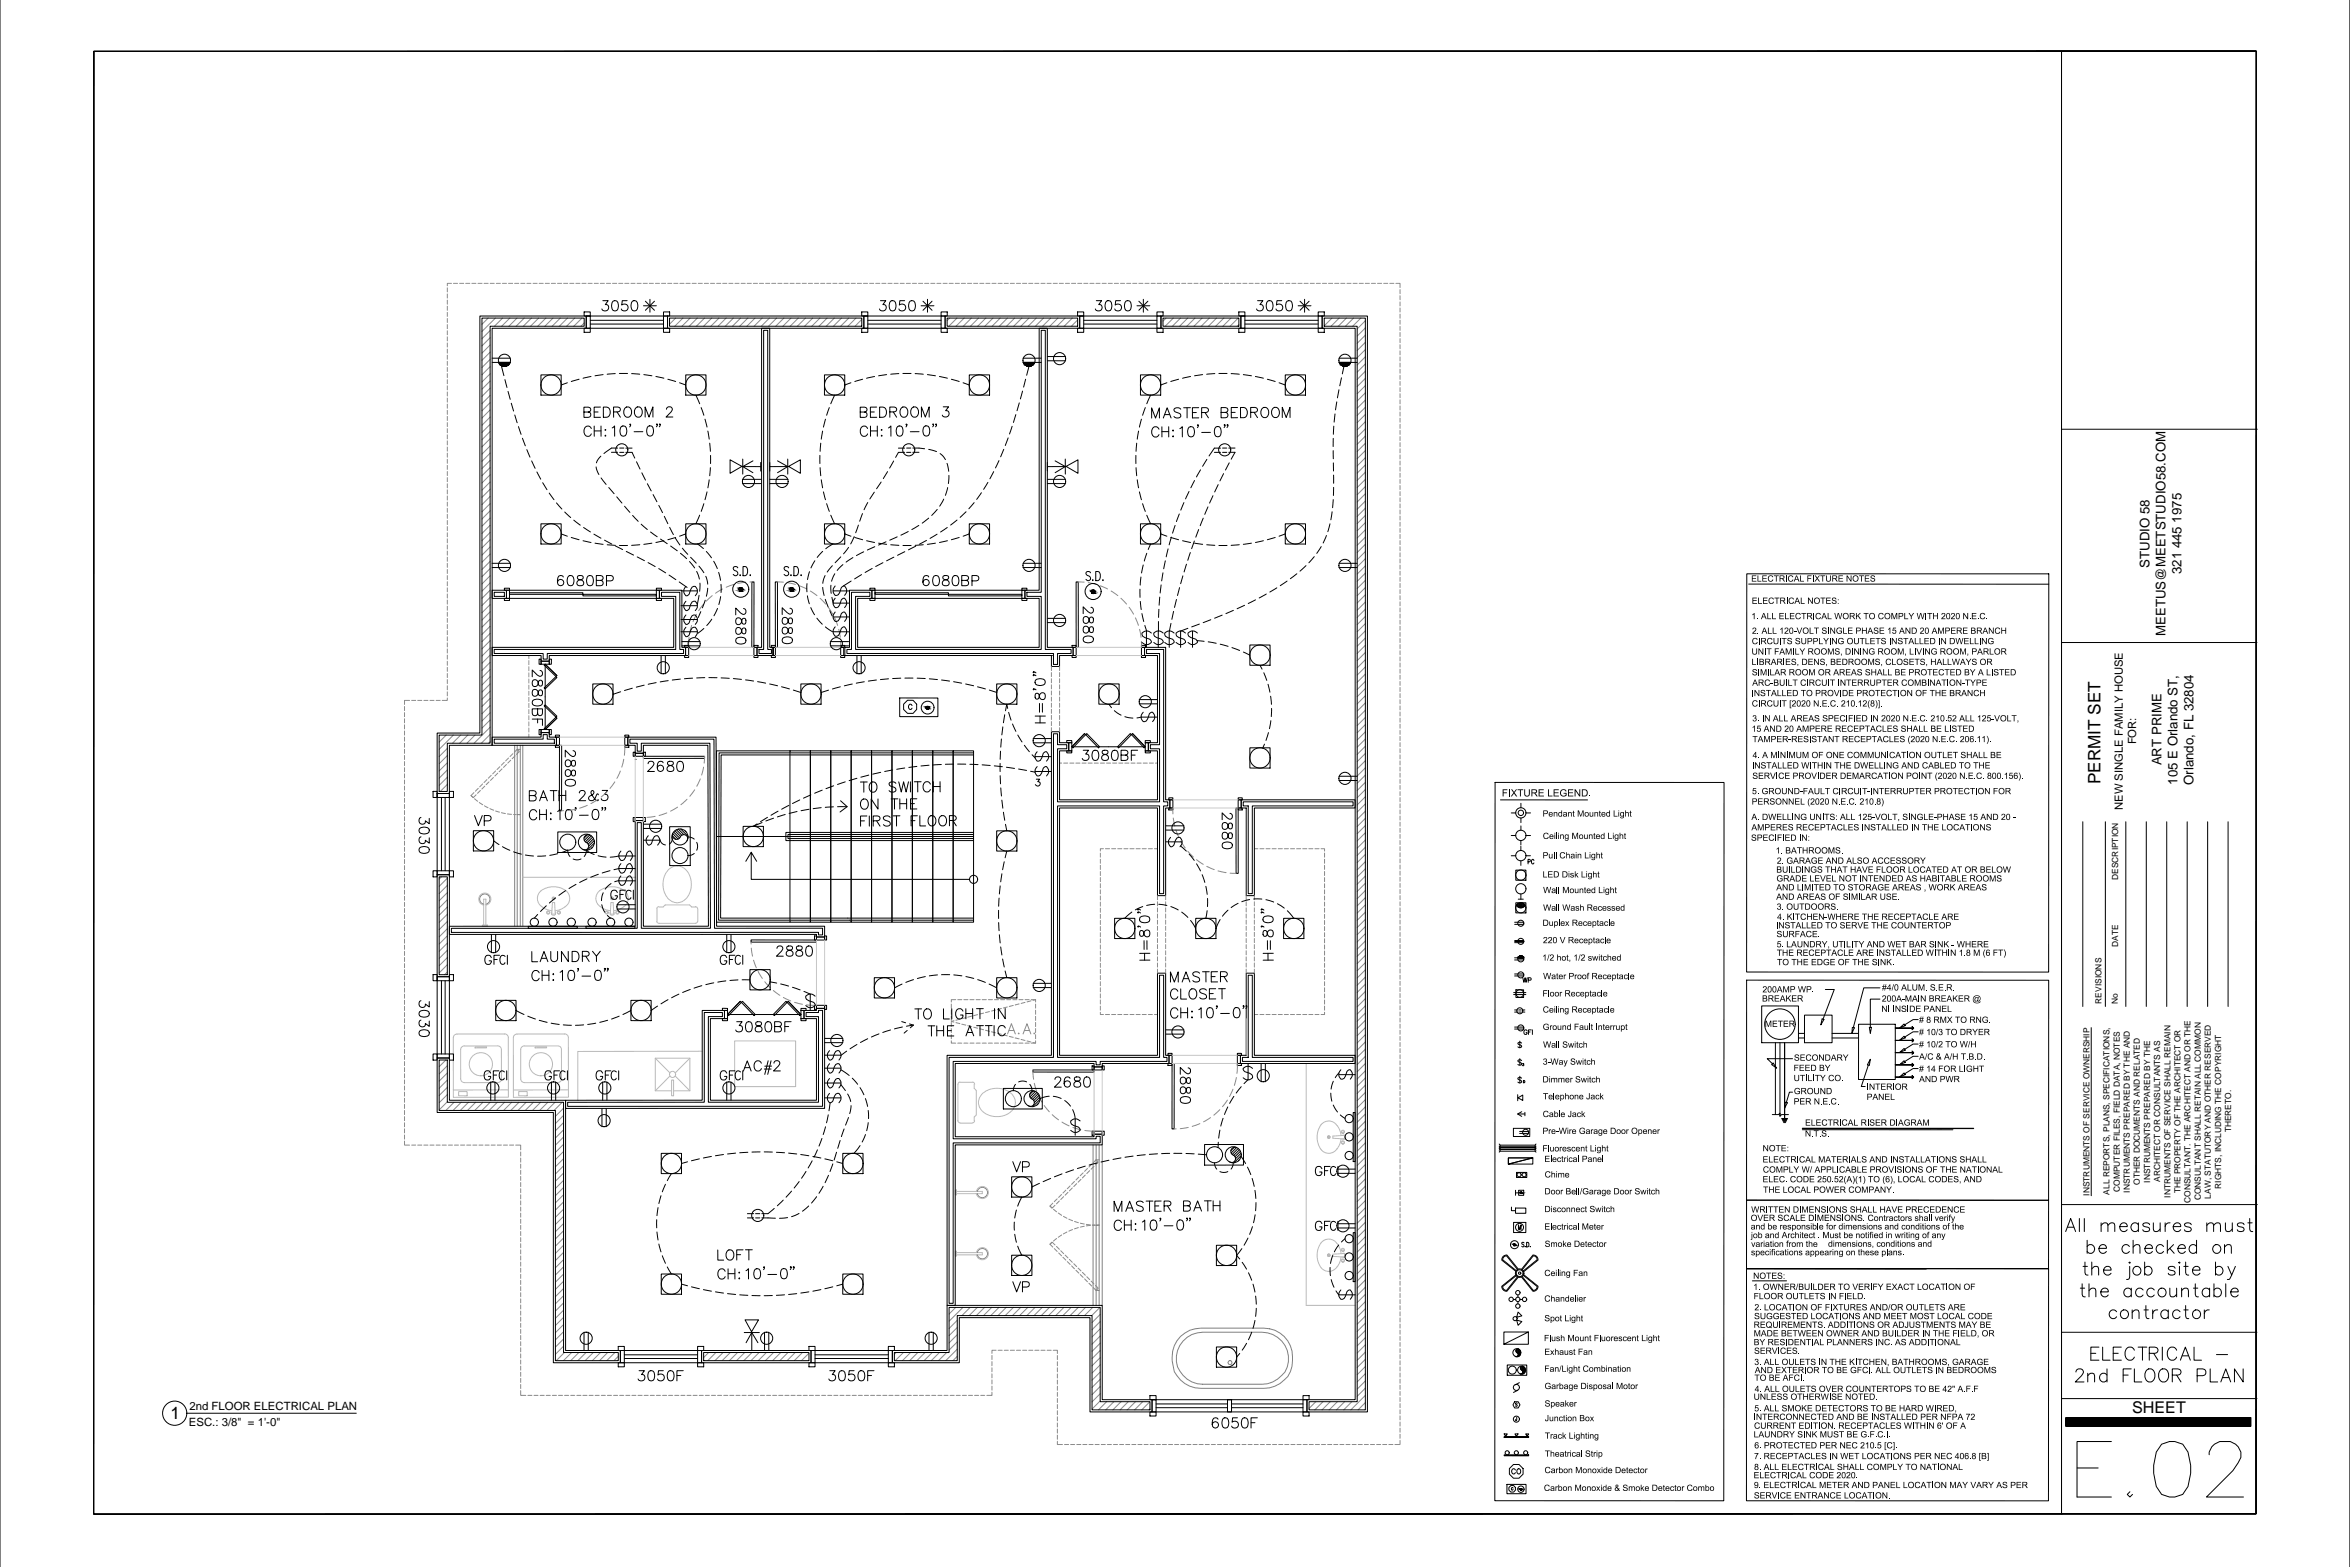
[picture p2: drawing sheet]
<svg xmlns="http://www.w3.org/2000/svg" width="914mm" height="610mm" viewBox="0 0 914 610" stroke-linecap="round" stroke-linejoin="round" font-family="sans-serif">
<defs><g id="words">
<g font-size="6.7">
<text x="817.3" y="305.1" transform="rotate(-90 817.3 305.1)">PERMIT SET</text>
<text x="66.3" y="552.2">1</text>
</g>
<text font-size="6.3" x="829.6" y="549.7">SHEET</text>
<g font-size="5.2">
<text x="836.4" y="220.9" transform="rotate(-90 836.4 220.9)">STUDIO 58</text>
<text x="848.8" y="223.3" transform="rotate(-90 848.8 223.3)">321 445 1975</text>
<text x="842.6" y="247.4" transform="rotate(-90 842.6 247.4)">MEETUS@MEETSTUDIO58.COM</text>
<text x="841.1" y="297.8" transform="rotate(-90 841.1 297.8)">ART PRIME</text>
<text x="847.3" y="305.3" transform="rotate(-90 847.3 305.3)">105 E Orlando ST,</text>
<text x="853.5" y="305.4" transform="rotate(-90 853.5 305.4)">Orlando, FL 32804</text>
</g>
<g font-size="4.4">
<text x="831.2" y="289.6" transform="rotate(-90 831.2 289.6)">FOR:</text>
<text x="825.9" y="315.2" transform="rotate(-90 825.9 315.2)">NEW SINGLE FAMILY HOUSE</text>
<text x="73.7" y="548.6">2nd FLOOR ELECTRICAL PLAN</text>
<text x="73.5" y="554.7">ESC.: 3/8&quot; = 1'-0&quot;</text>
</g>
<text font-size="4.3" x="584.4" y="309.8">FIXTURE LEGEND.</text>
<g font-size="3.7">
<text x="681.4" y="226.3">ELECTRICAL FIXTURE NOTES</text>
<text x="681.6" y="234.9">ELECTRICAL NOTES:</text>
<text x="681.5" y="240.9">1. ALL ELECTRICAL WORK TO COMPLY WITH 2020 N.E.C.</text>
<text x="681.7" y="250.6">CIRCUITS SUPPLYING OUTLETS INSTALLED IN DWELLING</text>
<text x="681.7" y="246.5">2. ALL 120-VOLT SINGLE PHASE 15 AND 20 AMPERE BRANCH</text>
<text x="681.5" y="254.6">UNIT FAMILY ROOMS, DINING ROOM, LIVING ROOM, PARLOR</text>
<text x="681.6" y="258.7">LIBRARIES, DENS, BEDROOMS, CLOSETS, HALLWAYS OR</text>
<text x="681.7" y="262.7">SIMILAR ROOM OR AREAS SHALL BE PROTECTED BY A LISTED</text>
<text x="681.8" y="266.8">ARC-BUILT CIRCUIT INTERRUPTER COMBINATION-TYPE</text>
<text x="681.5" y="270.8">INSTALLED TO PROVIDE PROTECTION OF THE BRANCH</text>
<text x="681.7" y="274.8">CIRCUIT [2020 N.E.C. 210.12(8)].</text>
<text x="681.8" y="280.6">3. IN ALL AREAS SPECIFIED IN 2020 N.E.C. 210.52 ALL 125-VOLT,</text>
<text x="681.6" y="284.7">15 AND 20 AMPERE RECEPTACLES SHALL BE LISTED</text>
<text x="681.9" y="288.7">TAMPER-RESISTANT RECEPTACLES (2020 N.E.C. 206.11).</text>
<text x="681.7" y="299">INSTALLED WITHIN THE DWELLING AND CABLED TO THE</text>
<text x="681.9" y="294.9">4. A MINIMUM OF ONE COMMUNICATION OUTLET SHALL BE</text>
<text x="681.8" y="303">SERVICE PROVIDER DEMARCATION POINT (2020 N.E.C. 800.156).</text>
<text x="681.7" y="308.9">5. GROUND-FAULT CIRCUIT-INTERRUPTER PROTECTION FOR</text>
<text x="600.2" y="317.7">Pendant Mounted Light</text>
<text x="681.6" y="313">PERSONNEL (2020 N.E.C. 210.8)</text>
<text x="681.5" y="319">A. DWELLING UNITS: ALL 125-VOLT, SINGLE-PHASE 15 AND 20 -</text>
<text x="681.5" y="323">AMPERES RECEPTACLES INSTALLED IN THE LOCATIONS</text>
<text x="600.3" y="326.4">Ceiling Mounted Light</text>
<text x="681.3" y="327.1">SPECIFIED IN:</text>
<text x="600.2" y="333.9">Pull Chain Light</text>
<text x="690.9" y="332">1. BATHROOMS.</text>
<text x="691.4" y="336">2. GARAGE AND ALSO ACCESSORY</text>
<text x="600.2" y="341.4">LED Disk Light</text>
<text x="691.2" y="339.5">BUILDINGS THAT HAVE FLOOR LOCATED AT OR BELOW</text>
<text x="600.4" y="347.4">Wall Mounted Light</text>
<text x="691.2" y="346.4">AND LIMITED TO STORAGE AREAS , WORK AREAS</text>
<text x="691.2" y="342.9">GRADE LEVEL NOT INTENDED AS HABITABLE ROOMS</text>
<text x="691.2" y="350">AND AREAS OF SIMILAR USE.</text>
<text x="691.3" y="353.9">3. OUTDOORS.</text>
<text x="600.4" y="354.3">Wall Wash Recessed</text>
<text x="691.5" y="357.8">4. KITCHEN-WHERE THE RECEPTACLE ARE</text>
<text x="600.2" y="360.2">Duplex Receptacle</text>
<text x="691" y="361.2">INSTALLED TO SERVE THE COUNTERTOP</text>
<text x="691.3" y="364.6">SURFACE.</text>
<text x="600.4" y="366.9">220 V Receptacle</text>
<text x="691.3" y="368.5">5. LAUNDRY, UTILITY AND WET BAR SINK - WHERE</text>
<text x="691.3" y="371.8">THE RECEPTACLE ARE INSTALLED WITHIN 1.8 M (6 FT)</text>
<text x="600.1" y="373.7">1/2 hot, 1/2 switched</text>
<text x="691.5" y="375.5">TO THE EDGE OF THE SINK.</text>
<text x="600.4" y="380.9">Water Proof Receptacle</text>
<text x="600.2" y="387.6">Floor Receptacle</text>
<text x="685.6" y="389.6">BREAKER</text>
<text x="685.8" y="386.1">200AMP WP.</text>
<text x="732.2" y="389.6">200A-MAIN BREAKER @</text>
<text x="732.3" y="385.3">#4/0 ALUM. S.E.R.</text>
<text x="600.3" y="393.9">Ceiling Receptacle</text>
<text x="732.1" y="393.6">NI INSIDE PANEL</text>
<text x="600.3" y="400.7">Ground Fault Interrupt</text>
<text x="686.7" y="399.5">METER</text>
<text x="746.7" y="397.9"># 8 RMX TO RNG.</text>
<text x="600.4" y="407.6">Wall Switch</text>
<text x="746.7" y="407.4"># 10/2 TO W/H</text>
<text x="746.7" y="402.7"># 10/3 TO DRYER</text>
<text x="698" y="412.6">SECONDARY</text>
<text x="746.7" y="412.2">A/C &amp; A/H T.B.D.</text>
<text x="600.3" y="414.2">3-Way Switch</text>
<text x="697.9" y="416.6">FEED BY</text>
<text x="746.7" y="417"># 14 FOR LIGHT</text>
<text x="600.2" y="421.1">Dimmer Switch</text>
<text x="697.9" y="420.6">UTILITY CO.</text>
<text x="698" y="425.7">GROUND</text>
<text x="726.3" y="423.9">INTERIOR</text>
<text x="746.7" y="421">AND PWR</text>
<text x="600.4" y="427.7">Telephone Jack</text>
<text x="697.9" y="429.7">PER N.E.C.</text>
<text x="726.3" y="427.9">PANEL</text>
<text x="600.3" y="434.6">Cable Jack</text>
<text x="702.4" y="437.9">ELECTRICAL RISER DIAGRAM</text>
<text x="600.2" y="441.1">Pre-Wire Garage Door Opener</text>
<text x="702.3" y="442.1">N.T.S.</text>
<text x="600.2" y="447.9">Fluorescent Light</text>
<text x="685.8" y="447.9">NOTE:</text>
<text x="600.9" y="452">Electrical Panel</text>
<text x="685.8" y="452.2">ELECTRICAL MATERIALS AND INSTALLATIONS SHALL</text>
<text x="601" y="458.1">Chime</text>
<text x="685.8" y="459.9">ELEC. CODE 250.52(A)(1) TO (6), LOCAL CODES, AND</text>
<text x="685.9" y="456.2">COMPLY W/ APPLICABLE PROVISIONS OF THE NATIONAL</text>
<text x="600.9" y="464.6">Door Bell/Garage Door Switch</text>
<text x="686" y="464">THE LOCAL POWER COMPANY.</text>
<text x="600.9" y="471.5">Disconnect Switch</text>
<text x="681.4" y="471.7">WRITTEN DIMENSIONS SHALL HAVE PRECEDENCE</text>
<text x="600.9" y="478.3">Electrical Meter</text>
<text x="681.2" y="475">OVER SCALE DIMENSIONS. Contractors shall verify</text>
<text x="681.2" y="478.3">and be responsible for dimensions and conditions of the</text>
<text x="601" y="485.1">Smoke Detector</text>
<text x="681.4" y="485.1">variation from the dimensions, conditions and</text>
<text x="681.5" y="481.6">job and Architect . Must be notified in writing of any</text>
<text x="681.3" y="488.3">specifications appearing on these plans.</text>
<text x="600.9" y="496.4">Ceiling Fan</text>
<text x="682.2" y="497.5">NOTES:</text>
<text x="682.2" y="501.8">1. OWNER/BUILDER TO VERIFY EXACT LOCATION OF</text>
<text x="600.9" y="506.3">Chandelier</text>
<text x="682.3" y="505.4">FLOOR OUTLETS IN FIELD.</text>
<text x="682.6" y="509.8">2. LOCATION OF FIXTURES AND/OR OUTLETS ARE</text>
<text x="600.9" y="514">Spot Light</text>
<text x="682.5" y="513.2">SUGGESTED LOCATIONS AND MEET MOST LOCAL CODE</text>
<text x="600.8" y="521.7">Flush Mount Fluorescent Light</text>
<text x="682.3" y="516.6">REQUIREMENTS. ADDITIONS OR ADJUSTMENTS MAY BE</text>
<text x="682.4" y="519.9">MADE BETWEEN OWNER AND BUILDER IN THE FIELD, OR</text>
<text x="600.9" y="527.1">Exhaust Fan</text>
<text x="682.4" y="523.3">BY RESIDENTIAL PLANNERS INC. AS ADDITIONAL</text>
<text x="682.5" y="526.7">SERVICES.</text>
<text x="600.9" y="533.6">Fan/Light Combination</text>
<text x="682.6" y="531">3. ALL OULETS IN THE KITCHEN, BATHROOMS, GARAGE</text>
<text x="682.7" y="537.1">TO BE AFCI.</text>
<text x="682.8" y="534.2">AND EXTERIOR TO BE GFCI. ALL OUTLETS IN BEDROOMS</text>
<text x="601" y="540.4">Garbage Disposal Motor</text>
<text x="682.3" y="544.5">UNLESS OTHERWISE NOTED.</text>
<text x="682.8" y="541.5">4. ALL OULETS OVER COUNTERTOPS TO BE 42&quot; A.F.F</text>
<text x="601" y="547.2">Speaker</text>
<text x="682.6" y="549">5. ALL SMOKE DETECTORS TO BE HARD WIRED,</text>
<text x="601.1" y="552.9">Junction Box</text>
<text x="682.3" y="552.4">INTERCONNECTED AND BE INSTALLED PER NFPA 72</text>
<text x="682.5" y="555.8">CURRENT EDITION. RECEPTACLES WITHIN 6' OF A</text>
<text x="601.1" y="559.7">Track Lighting</text>
<text x="682.4" y="559.2">LAUNDRY SINK MUST BE G.F.C.I.</text>
<text x="682.6" y="563.5">6. PROTECTED PER NEC 210.5 [C].</text>
<text x="601.1" y="566.7">Theatrical Strip</text>
<text x="682.5" y="567.6">7. RECEPTACLES IN WET LOCATIONS PER NEC 406.8 [B]</text>
<text x="601" y="573.1">Carbon Monoxide Detector</text>
<text x="682.3" y="575.1">ELECTRICAL CODE 2020.</text>
<text x="682.5" y="571.9">8. ALL ELECTRICAL SHALL COMPLY TO NATIONAL</text>
<text x="600.7" y="580">Carbon Monoxide &amp; Smoke Detector Combo</text>
<text x="682.5" y="578.9">9. ELECTRICAL METER AND PANEL LOCATION MAY VARY AS PER</text>
<text x="682.5" y="582.9">SERVICE ENTRANCE LOCATION.</text>
</g>
<g font-size="3.3">
<text x="824.3" y="342.3" transform="rotate(-90 824.3 342.3)">DESCRIPTION</text>
<text x="824.2" y="368.4" transform="rotate(-90 824.2 368.4)">DATE</text>
<text x="817.7" y="390.4" transform="rotate(-90 817.7 390.4)">REVISIONS</text>
<text x="824" y="390.4" transform="rotate(-90 824 390.4)">No</text>
<text x="868.2" y="440.5" transform="rotate(-90 868.2 440.5)">THERETO.</text>
<text x="832.7" y="461" transform="rotate(-90 832.7 461)">OTHER DOCUMENTS AND RELATED</text>
<text x="836.6" y="460.1" transform="rotate(-90 836.6 460.1)">INSTRUMENTS PREPARED BY THE</text>
<text x="840.6" y="459.8" transform="rotate(-90 840.6 459.8)">ARCHITECT OR CONSULTANTS AS</text>
<text x="813" y="465.2" transform="rotate(-90 813 465.2)">INSTRUMENTS OF SERVICE OWNERSHIP</text>
<text x="820.9" y="464.8" transform="rotate(-90 820.9 464.8)">ALL REPORTS, PLANS, SPECIFICATIONS,</text>
<text x="824.8" y="463.6" transform="rotate(-90 824.8 463.6)">COMPUTER FILES, FIELD DATA, NOTES</text>
<text x="828.7" y="464" transform="rotate(-90 828.7 464)">INSTRUMENTS PREPARED BY THE AND</text>
<text x="844.5" y="465.9" transform="rotate(-90 844.5 465.9)">INTRUMENTS OF SERVICE SHALL REMAIN</text>
<text x="848.4" y="464.3" transform="rotate(-90 848.4 464.3)">THE PROPERTY OF THE ARCHITECT OR</text>
<text x="852.4" y="468" transform="rotate(-90 852.4 468)">CONSULTANT. THE ARCHITECT AND OR THE</text>
<text x="856.3" y="466.9" transform="rotate(-90 856.3 466.9)">CONSULTANT SHALL RETAIN ALL COMMON</text>
<text x="860.3" y="466.3" transform="rotate(-90 860.3 466.3)">LAW, STATUTORY AND OTHER RESERVED</text>
<text x="864.2" y="462.4" transform="rotate(-90 864.2 462.4)">RIGHTS, INCLUDING THE COPYRIGHT</text>
</g>
</g></defs>
<g fill="none" stroke="#000" stroke-width=".39">
<path d="M0 0v609.6M36.5 20l841.4-.1-.1 569-841.4 .1zM36.5 20l841.4-.1-.1 569-841.4 .1 .1-569-.1 569 841.4-.1 .1-569zM802.2 19.9v569M914.4 0v609.6M234.6 117h2l-1.1 1.5a1.33 1.33 0 0 1 1.2 1.8 1.33 1.33 0 0 1-2.1 .5l-.4-.6M238.5 117.2a1.28 1.28 0 0 1 1.9 .5 3.3 3.3 0 0 1-.3 3.1 1.27 1.27 0 0 1-1.9-.6 3.3 3.3 0 0 1 .3-3zM244 117h-1.9l-.2 1.7a1.4 1.4 0 0 1 2.2-.1 1.4 1.4 0 0 1-.3 2.1 1.4 1.4 0 0 1-2.1-.5M246.1 117.2a1.28 1.28 0 0 1 1.9 .5 3.3 3.3 0 0 1-.4 3.1 1.27 1.27 0 0 1-1.9-.6 3.3 3.3 0 0 1 .4-3zM250.4 119h5M251.1 117.2l3.6 3.5M252.9 116.4v5.1"/>
<path d="M254.7 117.2l-3.6 3.5M342.6 117h2.1l-1.2 1.5a1.33 1.33 0 0 1 1.2 1.8 1.33 1.33 0 0 1-2.1 .5l-.4-.6M346.5 117.2a1.3 1.3 0 0 1 1.9 .5 3.3 3.3 0 0 1-.3 3.1 1.27 1.27 0 0 1-1.9-.6 3.3 3.3 0 0 1 .3-3zM352 117h-1.9l-.2 1.7a1.4 1.4 0 0 1 2.2-.1 1.4 1.4 0 0 1-.3 2.1 1.4 1.4 0 0 1-2-.5M354.1 117.2a1.28 1.28 0 0 1 1.9 .5 3.3 3.3 0 0 1-.4 3.1 1.27 1.27 0 0 1-1.9-.6 3.3 3.3 0 0 1 .4-3zM358.4 119h5M359.1 117.2l3.6 3.5M360.9 116.4v5.1M362.7 117.2l-3.6 3.5M426.6 117h2l-1.1 1.5a1.33 1.33 0 0 1 1.2 1.8 1.33 1.33 0 0 1-2.1 .5l-.4-.6M430.6 117.2a1.28 1.28 0 0 1 1.8 .5 3.3 3.3 0 0 1-.3 3.1 1.27 1.27 0 0 1-1.9-.6 3.3 3.3 0 0 1 .4-3zM436 117h-1.9l-.2 1.7a1.4 1.4 0 0 1 2.2-.1 1.4 1.4 0 0 1-.3 2.1 1.4 1.4 0 0 1-2.1-.5"/>
<path d="M438.1 117.2a1.28 1.28 0 0 1 1.9 .5 3.3 3.3 0 0 1-.4 3.1 1.27 1.27 0 0 1-1.9-.6 3.3 3.3 0 0 1 .4-3zM442.4 119h5M443.1 117.2l3.6 3.5M444.9 116.4v5.1M446.7 117.2l-3.6 3.5M489.3 117h2.1l-1.2 1.5a1.33 1.33 0 0 1 1.3 1.8 1.33 1.33 0 0 1-2.2 .5l-.4-.6M493.3 117.2a1.27 1.27 0 0 1 1.9 .5 3.3 3.3 0 0 1-.4 3.1 1.28 1.28 0 0 1-1.9-.6 3.3 3.3 0 0 1 .4-3zM498.8 117h-1.9l-.2 1.7a1.4 1.4 0 0 1 2.1-.1 1.4 1.4 0 0 1-.3 2.1 1.4 1.4 0 0 1-2-.5M500.8 117.2a1.27 1.27 0 0 1 1.9 .5 3.3 3.3 0 0 1-.4 3.1 1.3 1.3 0 0 1-1.9-.6 3.3 3.3 0 0 1 .4-3zM505.1 119h5M505.8 117.2l3.6 3.5M507.6 116.4v5.1"/>
<path d="M509.4 117.2l-3.6 3.5M186.7 122.9h41.4v4.8h-36.6v162.2h-16.6v18.8h-4.8v-23.5h16.6zM187.5 123.7h39.8v3.2h-36.6v162.2h-16.6v18.8h-3.2v-21.9h16.6zM191.5 139.3h7.1M227.3 121.3h2.4v1.6h-2.4zM227.3 127.7h2.4v1.6h-2.4zM228.1 122.9h30.1M228.1 122.9h1.6v4.8h-1.6zM229.7 126.1h28.5M229.7 124.6h28.5M229.7 127.7h28.5M258.2 122.9h1.5v4.8h-1.5z"/>
<path d="M258.2 121.3h2.4v1.6h-2.4zM258.2 127.7h2.4v1.6h-2.4zM259.7 122.9h76.4v4.8h-76.4zM260.5 123.7h74.8v3.2h-74.8zM296.3 127.7h3.2v124.1h1.5v3.2h-6.4v-3.2h1.7zM297.1 128.5h1.6v124.1h1.5v1.6h-4.9v-1.6h1.8zM335.3 121.3h2.4v1.6h-2.4zM335.3 127.7h2.4v1.6h-2.4zM336.1 122.9h30.1M336.1 122.9h1.6v4.8h-1.6zM337.7 126.1h28.5M337.7 124.6h28.5"/>
<path d="M337.7 127.7h28.5M366.2 122.9h1.5v4.8h-1.5zM366.2 121.3h2.4v1.6h-2.4zM366.2 127.7h2.4v1.6h-2.4zM367.7 122.9h52.4v4.8h-52.4zM368.5 123.7h50.8v3.2h-50.8zM398 139.3h7.2M404.3 127.7h3.2v124.1h10.1v3.2h-5.3v4.3h-3.2v-4.3h-80.4v-3.2h1.8v-22.2h8.8v3.2h-5.6v19h70.6v-19h-5.5v-3.2h5.5zM405.2 128.5h1.5v124.1h10.1v1.6h-5.3v4.3h-1.6v-4.3h-80.4v-1.6h1.8v-22.2h7.2v1.6h-5.6v20.6h72.3v-20.6h-5.6v-1.6h5.6zM407.5 138.7h7.1M419.3 121.3h2.4v1.6h-2.4zM419.3 127.7h2.4v1.6h-2.4z"/>
<path d="M420.1 122.9h30.1M420.1 122.9h1.6v4.8h-1.6zM421.7 126.1h28.5M421.7 124.6h28.5M421.7 127.7h28.5M450.2 122.9h1.5v4.8h-1.5zM450.2 121.3h2.4v1.6h-2.4zM450.2 127.7h2.4v1.6h-2.4zM451.7 122.9h31.1v4.8h-31.1zM452.5 123.7h29.5v3.2h-29.5zM482 121.3h2.4v1.6h-2.4zM482 127.7h2.4v1.6h-2.4z"/>
<path d="M482.8 122.9h30.1M482.8 122.9h1.6v4.8h-1.6zM484.4 126.1h28.5M484.4 124.6h28.5M484.4 127.7h28.5M512.9 122.9h1.6v4.8h-1.6zM512.9 121.3h2.4v1.6h-2.4zM512.9 127.7h2.4v1.6h-2.4zM514.5 122.9h17.6v426.4h-23.5v-4.8h18.7v-416.8h-12.8zM515.3 123.7h16v424.8h-21.9v-3.2h18.7v-418.4h-12.8zM521 139.3h7.1M191.5 141h7.1"/>
<path d="M195.1 142.5l1 3.6M196.5 147.7l.8 3M197.7 152.3l.8 3M198.9 156.9l.9 3M210.5 145.8h7.9v7.9h-7.9zM220.8 148.9l-2.4 .9M225.3 147.5l-3 .9M230 146.5l-3.1 .7M233.6 158.4h-2.4v3.9h2.5M234.7 145.7l-3.2 .5M234.8 158.4h1.3a2.11 2.11 0 0 1 1.4 1.9 2.11 2.11 0 0 1-1.4 2h-1.3zM239.4 145.4l-3.2 .2"/>
<path d="M241 145.3h3.2M243.1 158.9a1.47 1.47 0 0 1 1.7-.5 1.47 1.47 0 0 1 .9 1.4 1.74 1.74 0 0 1-.3 1.9 1.74 1.74 0 0 1-1.9 .4 2.48 2.48 0 0 1-.4-3.2zM245.8 145.4l3.1 .2M247.2 158.9a1.46 1.46 0 0 1 1.7-.5 1.46 1.46 0 0 1 1 1.4 1.74 1.74 0 0 1-.4 1.9 1.74 1.74 0 0 1-1.9 .4 2.45 2.45 0 0 1-.4-3.2zM250.5 145.7l3.2 .5M255.2 146.5l3.1 .6M259.3 159.2l.2-.6 .6-.3h.8l.5 .3a1.24 1.24 0 0 1-.4 1.7l-1.8 1.9h2.6M259.9 147.5l3 .9M264.4 148.9l2.4 .9M266.8 145.8h7.9v7.9h-7.9zM270.8 153.7l1.4 3.4M272.8 158.6l1.1 2.9"/>
<path d="M320.8 145.8h7.9v7.9h-7.9zM322.7 158.6l-1.1 2.9M324.8 153.7l-1.5 3.4M331.1 148.9l-2.4 .9M335.7 147.5l-3.1 .9M340.3 146.5l-3.1 .7M341.1 158.4h-2.4v3.9h2.4M342.3 158.4h1.3a2.11 2.11 0 0 1 1.4 1.9 2.11 2.11 0 0 1-1.4 2h-1.3zM345 145.7l-3.1 .5M349.7 145.4l-3.1 .2M350.6 158.9a1.46 1.46 0 0 1 1.7-.5 1.46 1.46 0 0 1 .9 1.4 1.74 1.74 0 0 1-.3 1.9 1.74 1.74 0 0 1-1.9 .4 2.45 2.45 0 0 1-.4-3.2zM351.3 145.3h3.2"/>
<path d="M354.7 158.9a1.46 1.46 0 0 1 1.7-.6 1.46 1.46 0 0 1 1 1.5 1.73 1.73 0 0 1-.4 1.9 1.73 1.73 0 0 1-1.9 .4 2.48 2.48 0 0 1-.4-3.2zM356.1 145.4l3.2 .2M360.8 145.7l3.2 .5M365.5 146.5l3.1 .6M367 158.3h2.1l-1.1 1.5a1.33 1.33 0 0 1 1.2 1.8 1.33 1.33 0 0 1-2.2 .5l-.4-.6M370.2 147.5l3 .9M374.7 148.9l2.4 .9M377.1 145.8h7.9v7.9h-7.9zM396.6 156.7l-.9 3.1M397.9 152.1l-.9 3.1M398 141h7.2M399.1 147.5l-.8 3.1"/>
<path d="M400.4 142.5l-.9 3.5M407.5 140.4h7.2M443.8 145.8h7.8v7.9h-7.8zM445.6 158.6l-1 2.9M447.7 153.7l-1.5 3.4M454 148.9l-2.4 .9M458.6 147.5l-3.1 .9M459.4 159.2a1.5 1.5 0 0 0-2.6 .4l.4 .5 1.5 .6a.96 .96 0 0 1 .7 .7 .96 .96 0 0 1-.3 1 1.84 1.84 0 0 1-2.3-.4M461.9 158.6v4M463.2 158.6h-2.6M463.3 146.5l-3.2 .7M466.4 158.6h-2.4v4h2.4"/>
<path d="M468 145.7l-3.2 .5M472.7 145.4l-3.2 .2M474.3 145.3h3.2M479 145.4l3.2 .2M481.5 158.5h-2.4v4h2.5M482.7 158.5h1.3a2.12 2.12 0 0 1 1.4 2 2.12 2.12 0 0 1-1.4 2h-1.3zM483.8 145.7l3.1 .5M488.5 146.5l3.1 .6M491 159.1a1.46 1.46 0 0 1 1.7-.6 1.46 1.46 0 0 1 .9 1.5 1.64 1.64 0 0 1-.4 2.1 1.64 1.64 0 0 1-2.2-.2 2.59 2.59 0 0 1 0-2.8zM493.1 147.5l3.1 .9M495.2 159a1.46 1.46 0 0 1 1.6-.5 1.46 1.46 0 0 1 1 1.5 1.74 1.74 0 0 1-.4 1.9 1.74 1.74 0 0 1-1.8 .4 2.49 2.49 0 0 1-.4-3.3zM497.7 148.9l2.4 .9"/>
<path d="M500.1 145.8h7.9v7.9h-7.9zM520.1 156.3l-.4 3.2M521 141h7.1M521 151.6l-.6 3.2M522 147l-.7 3.1M522.9 142.5l-.6 2.9M200.3 161.4l.9 3.1M201.7 166l1.1 3M203.3 170.5l1.1 2.9M205 174.9l1.2 2.9M206.9 179.3l1.3 2.9M227.2 160.3l2.3-.2a.89 .89 0 0 0 0-1.5l-2.3-.2v4h1.7a1.04 1.04 0 0 0 1-1.1 1.04 1.04 0 0 0-1-1"/>
<path d="M230.1 166.7a1.46 1.46 0 0 0-1.7-.9 1.46 1.46 0 0 0-1.2 1.5 1.74 1.74 0 0 0 .4 1.9 1.74 1.74 0 0 0 1.9 .3l.6-.7M231.2 160.3h1.5M231.2 165.8v3.9M231.2 167.6h2.7M233.8 177.5l-.9 1-.8 1.6M233.8 165.7l.1 4M235.4 167.3l.4-.1zM235.4 169.5h.4zM237.9 176h2.4M238.2 166.5l.9-.8 .1 4M238.7 160.3l2.3-.3a.91 .91 0 0 0 0-1.5l-2.3-.2 .1 4M240.1 160.2l1.3 2.1"/>
<path d="M240.3 174.3h-2.4l-2.9 2.1M241.1 174.3h1.7M241.1 176h1.7M241.8 165.9a1.31 1.31 0 0 1 1.9 .6 3.3 3.3 0 0 1-.4 3 1.29 1.29 0 0 1-1.9-.6 3.3 3.3 0 0 1 .4-3zM243.5 174.3h2.4M243.5 176h2.4l1.1 2.2M245.4 165.1h-.4h.4l-.4 1M247.7 179.6l1.3 2.9M250.1 167.9l-3.4 .1M251 162.3v-4l1.5 4 1.5-4 .1 4M252.2 165.9a1.31 1.31 0 0 1 1.9 .5 3.3 3.3 0 0 1-.4 3 1.29 1.29 0 0 1-1.9-.5 3.3 3.3 0 0 1 .4-3zM255.8 165.1h-.4h.4l-.4 .9"/>
<path d="M256.9 165.1h-.4h.4l-.4 .9M274.3 163.1l.8 3M275.4 167.7l.5 3.1M276.2 172.4l.2 3.2M276.5 177.2v3.1M284.1 178.9l4.6 2.5-4.6 2.7zM289 178.6v5.8M293 179.3l-4 2.2 4 2.4M296 179.9v3.4M299.5 179.9v3.4M302.5 179.3l4 2.2-4 2.4M306.5 178.6v5.8"/>
<path d="M319 177.2v3.1M319.4 172.4l-.3 3.2M320.1 167.7l-.5 3.1M321.2 163.1l-.8 3.1M334.7 160.3l2.3-.2a.9 .9 0 0 0 0-1.5l-2.3-.2v4l2.3-.2a1.05 1.05 0 0 0 .4-1.2 1.05 1.05 0 0 0-1-.7M337.6 166.7a1.45 1.45 0 0 0-1.7-.9 1.45 1.45 0 0 0-1.1 1.5 1.74 1.74 0 0 0 .3 1.9 1.74 1.74 0 0 0 1.9 .3l.6-.7M338.7 160.3h1.5M338.7 167.6h2.7M338.7 165.8v3.9M341.4 165.7v4M342.9 167.3l.3-.1zM342.9 169.5h.4z"/>
<path d="M345.7 166.5l.9-.8 .1 4M346.2 160.3l2.3-.3a.91 .91 0 0 0 0-1.5l-2.3-.2v4M347.6 160.2l1.3 2.1M347.7 179.3l-1.5 2.8M349.3 165.9a1.29 1.29 0 0 1 1.9 .6 3.3 3.3 0 0 1-.4 3 1.28 1.28 0 0 1-1.9-.6 3.2 3.2 0 0 1 .4-3zM349.6 174.3h2.4M352 176h-2.4l-1.1 1.9M352.8 174.3h1.6M352.8 176h1.6M352.9 165.1h-.4h.4l-.4 1M355.2 174.3l4.6 .3M355.2 176h2.4"/>
<path d="M357.6 167.9l-3.4 .1M358.5 162.3v-4l1.5 4 1.5-4v4M359.7 165.9a1.29 1.29 0 0 1 1.9 .5 3.3 3.3 0 0 1-.4 3 1.28 1.28 0 0 1-1.9-.5 3.2 3.2 0 0 1 .4-3zM361.4 174.8l3 .9M363.3 165.1h-.4h.4l-.4 .9M364.4 165.1h-.4h.4l-.4 .9M365.8 176.4l2.1 2.4M388.7 179.2l-1.4 2.8M390.6 174.8l-1.2 2.9M392.3 170.3l-1.1 3M393.8 165.8l-1 3M395.3 161.3l-1 3"/>
<path d="M407.5 179.9v3.4M410.5 179.3l4 2.2-4 2.4M414.5 178.6v5.8M442 177.2v3.1M442.3 172.4l-.3 3.2M443 167.7l-.5 3.1M444.1 163.1l-.7 3.1M451 167a1.46 1.46 0 0 0-1.7-1 1.46 1.46 0 0 0-1.2 1.6 1.74 1.74 0 0 0 .4 1.8 1.74 1.74 0 0 0 1.9 .4l.6-.7M451.1 162.6v-3.9l-1.5 3.9-1.5-3.9v3.9M452.1 166v4M452.1 167.9h2.6M453.2 161.3h1.9"/>
<path d="M454.7 166l.1 4M455.7 162.6l-1.5-4-1.6 4M456.3 169.8h.3zM456.4 167.3l.1 .4zM459.1 166.8l.9-.8 .1 4M462.7 166.2a1.29 1.29 0 0 1 1.9 .5 3.2 3.2 0 0 1-.4 3.1 1.28 1.28 0 0 1-1.9-.6 3.2 3.2 0 0 1 .4-3zM465.5 160.5h-1.5M466.3 165.4h-.4h.4l-.4 .9M467.6 160.5l2.2-.2a.9 .9 0 0 0 0-1.5l-2.2-.2v4M468.9 160.5l1.3 2.1M469.6 178.7l-1.7 2.7M471 168.2h-3.4"/>
<path d="M472.5 176h2.4M473.1 166.1a1.25 1.25 0 0 1 1.9 .6 3.2 3.2 0 0 1-.4 3 1.27 1.27 0 0 1-1.9-.6 3.1 3.1 0 0 1 .4-3zM474.9 174.3h-2.4l-2 3.1M475.1 160.4l2.3-.1a.91 .91 0 0 0 0-1.5l-2.3-.2v3.9h1.7a1.04 1.04 0 0 0 1-1 1.04 1.04 0 0 0-1-1.1M475.7 174.3h1.7M475.7 176h1.7M476.7 165.4h-.4l.2-.2 .2 .5-.4 .6M477.8 165.4h-.4h.4l-.4 .9M478.1 174.3h2.4M478.1 176h2.4l-1.4 2.6M480.6 160.4h-1.5M486.7 160.4l2.2-.2 .4-.6-.2-.7-.7-.4h-1.8l.1 4"/>
<path d="M488 160.4l1.3 2.1M502 162.4l-.1-3.9-1.4 3.9-1.6-3.9v3.9M518.8 175.3v3.2M518.8 170.5l-.1 3.2M519 165.8l-.2 3.2M519.5 161l-.4 3.2M802.3 167h76M208.9 183.6l1.5 2.8M211.2 187.8l1.6 2.7M213.7 191.8l1.9 2.6M216.5 195.6l2.1 2.4M219.7 199.2l2.4 2.1"/>
<path d="M231.9 181.6l1.1 3M233.9 185.9l1.9 2.5M236.9 189.7l2.1 2.4M240 193.3l2 2.4M243 196.9l2.1 2.4M249.7 183.9l1.5 2.9M251.9 188.2l1.5 2.8M254.1 192.4l1.5 2.8M256.3 196.6l1.5 2.8M273.9 195.9l-1.1 3M275.1 191.3l-.8 3.1M275.9 186.6l-.5 3.2"/>
<path d="M276.4 181.9l-.2 3.2M288.9 186.5h7.1M288.9 188.1h7.1M289 181.5h7M299.5 186.5h7.1M299.5 188.1h7.1M306.5 181.5h-7M306.8 181.4l4.6-2.5v5.2zM319.1 181.9l.3 3.2M319.6 186.6l.5 3.2M320.4 191.3l.8 3.1M321.6 195.9l1.1 3"/>
<path d="M335.6 199.8l-1.1 3M337.7 195.5l-1.5 2.8M340.2 191.5l-1.7 2.6M342.9 187.5l-1.8 2.6M345.4 183.5l-1.7 2.7M364.7 198.2l-2.2 2.3M367.2 194.2l-1.6 2.7M368.5 180.3l.6 3M368.7 189.7l-.8 3M369.2 184.9l-.2 3.2M375.9 199.1l-2.3 2.2M379.1 195.5l-2.1 2.4"/>
<path d="M381.9 191.7l-1.9 2.6M384.4 187.7l-1.7 2.7M386.7 183.5l-1.5 2.8M407.5 186.5h7.1M407.5 188.1h7.2M414.5 181.5h-7M414.8 181.4l4.6-2.5v5.2zM442 181.9l.3 3.2M442.5 186.6l.5 3.2M443.4 191.3l.7 3.1M444.6 195.9l1 3M458.9 199.9l-1.1 3"/>
<path d="M460.7 195.5l-1.3 3M462.7 191.2l-1.4 2.9M464.8 186.9l-1.4 2.9M467.1 182.8l-1.5 2.7M470 197.2l-1.2 2.9M472 192.8l-1.3 2.9M474 188.5l-1.4 2.9M476.1 184.3l-1.4 2.8M478.3 180l-1.5 2.9M518.3 199.1l-.5 3.1M518.8 194.4l-.3 3.1M518.8 180.1l.1 3.1"/>
<path d="M518.9 184.8v3.2M518.9 189.6l-.1 3.2M191.5 219.1h7.1M210.5 203.8h7.9v7.8h-7.9zM218.4 207.7l2.4 .9M222.3 209.1l3 .9M223.3 202.4l2.5 1.9M226.9 210.4l3.1 .6M227.1 205.2l2.6 1.7M231.1 207.8l2.7 1.6M231.5 211.3l3.2 .5M235.2 210.1l2.8 1.5"/>
<path d="M236.3 211.9l3.1 .3M239.4 212.4l2.9 1.4M241 212.2h3.2M243.7 214.5l2.8 1.4M246.1 200.5l2.2 2.3M247.9 216.7l2.9 1.4M248.9 211.9l-3.1 .3M249.5 203.9l2.4 2.1M252.2 218.9l2.7 1.5M253.1 207l2.6 1.8M253.7 211.3l-3.2 .5M257 209.7l2.6 1.8"/>
<path d="M258.3 210.4l-3.1 .6M258.5 200.9l1.4 2.8M260.6 205.1l1.4 2.9M260.9 212.4l2.6 1.9M262.8 209.3l1.7 2.7M262.9 209.1l-3 .9M264.8 215.2l2.4 2.1M265.5 213.3l2.1 2.3M266.8 203.8h7.9v7.8h-7.9zM266.8 207.7l-2.4 .9M268.3 218.5l2 2.4M268.7 216.8l2.2 2.3"/>
<path d="M271.4 211.6l2.3 1.8M272.2 200.4l-1.4 3.4M274.8 214.5l2 2.5M277.7 218.3l1.4 2.9M317.1 218.1l-1.5 2.8M320.1 214.5l-2.1 2.4M320.8 203.8h7.9v7.8h-7.9zM323.3 200.4l1.4 3.4M324.1 211.6l-2.8 1.9M327.2 216.6l-2.2 2.3M328 219.6l-2.2 2.3M328.7 207.7l2.4 .9"/>
<path d="M330.2 213l-2 2.5M331.9 216.9l-2.7 1.8M332.4 208.7l-1.4 2.9M332.6 209.1l3.1 .9M334 204.3l-1 3M336.1 214.7l-2.9 1.4M337.2 210.4l3.1 .6M340.4 212.7l-2.9 1.3M341.9 211.3l3.1 .5M343.6 218.9l-2.9 1.5M344.8 210.8l-3 1.2M346.6 211.9l3.2 .3"/>
<path d="M347.8 216.7l-2.8 1.5M349.1 208.9l-2.9 1.2M351.3 212.2h3.2M352.1 214.6l-2.9 1.4M353.4 206.8l-2.9 1.4M356.3 212.5l-2.8 1.4M357.5 204.4l-2.7 1.6M359.3 211.9l-3.2 .3M360.5 210.2l-2.8 1.5M361.4 201.6l-2.6 1.9M364 211.3l-3.2 .5M364.6 207.8l-2.7 1.6"/>
<path d="M368.6 205.2l-2.6 1.8M368.7 210.4l-3.2 .6M372.4 202.3l-2.5 2M373.2 209.1l-3 .9M377.1 203.8h7.9v7.8h-7.9zM377.1 207.7l-2.3 .9M398 219.1h7.2M443.8 203.8h7.8v7.8h-7.8zM444.8 219.8l-.6 3.1M446.2 200.4l1.5 3.4M446.2 215.2l-1 3.1M447.7 211.6l-.9 2.2"/>
<path d="M451.6 207.7l2.4 .9M453.4 218.2l-.6 3.1M454.5 213.5l-.7 3.1M455.5 209.1l3.1 .9M455.8 208.9l-.9 3.1M457.2 204.4l-1 3M460.1 210.4l3.2 .6M461.7 219.5l-1 3M463.2 214.9l-1 3.1M464.7 210.5l-1 2.9M464.8 211.3l3.2 .5M466.4 206l-1.1 3"/>
<path d="M468.2 201.6l-1.2 2.9M469.5 211.9l3.2 .3M474.3 212.2h3.2M482.2 211.9l-3.2 .3M486.9 211.3l-3.1 .5M491.6 210.4l-3.1 .6M496.2 209.1l-3.1 .9M500.1 203.8h7.9v7.8h-7.9zM500.1 207.7l-2.4 .9M511.4 216.5l-2.1 2.4M514.1 212.6l-1.7 2.7M516.1 208.3l-1.2 2.9"/>
<path d="M517.5 203.8l-.8 3M521 219.1h7.1M191.5 229.6h5.6v3.2h-5.6zM191.5 220.8h7.1M192.3 230.4h4v1.6h-4zM196.3 228.8h1.9v.8h-1.9zM196.3 232.8h1.9v.8h-1.9zM197.1 229.6h1.1v3.2h-1.1zM198.2 230.6h28.6v.6h-28.6zM198.2 232.8h57.2M198.2 229.6h57.2M219.2 224.5a1.13 1.13 0 0 0-1.1-.6 1.13 1.13 0 0 0-1 .8 2.3 2.3 0 0 0 .9 3.2 1.23 1.23 0 0 0 1.4-1.2 1.23 1.23 0 0 0-1.2-1.3 1.23 1.23 0 0 0-1.3 1.1"/>
<path d="M221.3 224.1a1.27 1.27 0 0 1 1.8 .6 3.2 3.2 0 0 1-.3 3 1.29 1.29 0 0 1-1.9-.6 3.3 3.3 0 0 1 .4-3zM224.9 224.1a.79 .79 0 0 0 .3 1.3 1.48 1.48 0 0 1 1.6 .5 1.48 1.48 0 0 1 .1 1.6 1.42 1.42 0 0 1-1.5 .3 1.42 1.42 0 0 1-.9-1.3 2.32 2.32 0 0 1 2.2-1.3l.2-.7a1.49 1.49 0 0 0-2-.4zM226.8 231.2h28.6v.6h-28.6zM228.8 224.1a1.27 1.27 0 0 1 1.9 .6 3.3 3.3 0 0 1-.4 3 1.31 1.31 0 0 1-1.9-.6 3.3 3.3 0 0 1 .4-3zM232 225.8l2.3-.2a.91 .91 0 0 0 0-1.5l-2.3-.2v4l2.3-.2a1.05 1.05 0 0 0 .4-1.2 1.05 1.05 0 0 0-1-.7M236 226h1.7a1.04 1.04 0 0 0 1-1.1 1.04 1.04 0 0 0-1-1h-1.7v4M255.4 229.6h1.2v3.2h-1.2zM255.4 228.8h2v.8h-2zM255.4 232.8h2v.8h-2zM256.3 221.2l2.7 1.7M260.3 223.7l2.7 1.8M264.3 226.4l3.1 2.1"/>
<path d="M265 229.9h6.3M265 235.6h6.3M266.9 228.1a2.36 2.36 0 0 0 0 3.7 1.36 1.36 0 0 0 1.4-1.1 3.2 3.2 0 0 1 1.6-2.6h.6a2.36 2.36 0 0 1 0 3.7M266.9 233.9a2.34 2.34 0 0 0 0 3.6 1.37 1.37 0 0 0 1.4-1.1 3.2 3.2 0 0 1 1.6-2.5h.6a2.36 2.36 0 0 1 0 3.7M266.9 239.2a2.36 2.36 0 0 0 0 3.7 1.36 1.36 0 0 0 1.4-1.1 3.2 3.2 0 0 1 1.6-2.6h.6a2.36 2.36 0 0 1 0 3.7M271.1 222.3l1 3M272 220.2l1.9 2.6M272 231.6l-.7 3.5M272.4 226.8l-.2 3.2M272.7 237.9l-1 2.3M274.4 233.5l-1.1 3M274.6 224.2l.8 3"/>
<path d="M275.4 228.8l-.6 3.2M279.2 236.7l-1.4 2.8M279.6 222.7l.8 3.1M280.4 232.1l-.7 3.1M280.5 227.3l.1 3.2M287.1 220.9a.88 .88 0 0 0-1.2-.5 .88 .88 0 0 0-.5 1.2l1.2 .6a.97 .97 0 0 1 .3 1.6 .97 .97 0 0 1-1.6-.3M288 223.6v.4l.1-.3M289.1 220.4h.9a2.14 2.14 0 0 1 0 3.6h-.9zM289.3 236.7l.6 .2 .3 .6-.2 1.1a.88 .88 0 0 1-1.3 .2l-2.4-2.2v2.6M291.9 223.6v.4l.1-.3M292.6 226.4h.8l-.1 25.4h-.8zM301.7 226.4h.8v25.4h-.8z"/>
<path d="M306.9 220.9a.88 .88 0 0 0-1.2-.5 .88 .88 0 0 0-.5 1.2l1.2 .6a.97 .97 0 0 1 .3 1.6 .97 .97 0 0 1-1.6-.3M307.4 236.6l.6 .2 .3 .6-.2 1.1a.89 .89 0 0 1-1.3 .2l-2.4-2.3v2.7M307.8 223.6v.4l.1-.3M308.9 220.4h.9a2.14 2.14 0 0 1 0 3.6h-.9zM311.7 223.6v.4l.1-.3M314 227.1v3.1M314.2 231.8l.7 3.1M315 222.4l-.8 3.1M315.5 236.4l1.4 2.8M320.1 228.5l.6 3.1M321.1 223.9l-.9 3M321.1 233.2l1.1 2.9"/>
<path d="M322.9 237.6l.9 2M323.3 227.7l.1 3.1M323.7 232.4l.5 2.2M323.9 220.1l-2 2.4M324.2 234.6h6.3M324.2 229.9h6.3M324.8 223.2l-1.2 2.9M325 238.1a2.38 2.38 0 0 0 0 3.6 2.75 2.75 0 0 0 2.4-3l.7-.6a1.89 1.89 0 0 1 1 3l-.5 .6M325 232.7a2.4 2.4 0 0 0 0 3.7 2.75 2.75 0 0 0 2.4-3l.7-.7h.5a2.4 2.4 0 0 1 0 3.7M325 228a2.4 2.4 0 0 0 0 3.6 2.75 2.75 0 0 0 2.4-3l.7-.6h.5a2.4 2.4 0 0 1 0 3.6M331.2 226l-3.1 2M335.2 223.5l-2.7 1.7"/>
<path d="M338.5 228.8h2v.8h-2zM338.5 232.8h2v.8h-2zM339.3 229.6h1.2v3.2h-1.2zM339.4 221.1l-2.8 1.6M340.5 230.6h28.5v.6h-28.5zM340.5 232.8h57.1M340.5 229.6h57.1M361.4 224.5a1.16 1.16 0 0 0-1.7-.4 3 3 0 0 0 0 3.6 1.23 1.23 0 0 0 1.8-.6 1.23 1.23 0 0 0-.9-1.7 1.23 1.23 0 0 0-1.5 1.1M363.5 224.1a1.3 1.3 0 0 1 1.9 .6 3.2 3.2 0 0 1-.4 3 1.28 1.28 0 0 1-1.9-.6 3.3 3.3 0 0 1 .4-3zM367.1 224.1a.79 .79 0 0 0 .3 1.3 1.48 1.48 0 0 1 1.6 .5 1.48 1.48 0 0 1 .1 1.6 1.43 1.43 0 0 1-1.5 .3 1.43 1.43 0 0 1-.9-1.3 2.32 2.32 0 0 1 2.2-1.3l.2-.7a1.47 1.47 0 0 0-2-.4zM369 231.2h28.6v.6h-28.6zM371 224.1a1.28 1.28 0 0 1 1.9 .6 3.2 3.2 0 0 1-.4 3 1.28 1.28 0 0 1-1.9-.6 3.3 3.3 0 0 1 .4-3z"/>
<path d="M374.2 225.8l2.3-.2a.91 .91 0 0 0 0-1.5l-2.3-.2v4h1.7a1.04 1.04 0 0 0 1-1.1 1.04 1.04 0 0 0-1-1M378.2 226h1.7a1.04 1.04 0 0 0 1-1.1 1.04 1.04 0 0 0-1-1h-1.7v4M397.6 229.6h1.2v3.2h-1.2zM397.6 228.8h2v.8h-2zM397.6 232.8h2v.8h-2zM398 220.8h7.2M418.7 226.4h.8l.1 25.4h-.9zM424.3 222.8a.88 .88 0 0 0-1.1-.5 .88 .88 0 0 0-.5 1.2l1.1 .6a.97 .97 0 0 1 .3 1.6 .97 .97 0 0 1-1.5-.3M424.5 236.3l.6 .2 .3 .5-.1 1.1a.91 .91 0 0 1-1.4 .2l-2.4-2.2v2.6M425.2 225.5v.4l.1-.3M426.4 222.3h.8a2.14 2.14 0 0 1 0 3.6h-.8zM429.2 225.5v.4l.1-.3"/>
<path d="M443.6 229.2v3.2M443.7 234l.4 3.1M443.9 224.5l-.2 3.1M444.3 238.7l.7 3.1M450.9 237l-.1 3.2M451.3 232.3l-.3 3.1M451.8 227.5l-.4 3.2M452.5 222.8l-.5 3.2M456.6 237.8l-.6 3.1M457.8 233.2l-.8 3.1M459 228.6l-.8 3.1M460.3 224l-.9 3.1"/>
<path d="M475.6 239.3l-3 1.2M479.9 237.4l-2.9 1.3M484.3 235.5l-2.9 1.3M488.5 233.4l-2.8 1.4M492.7 231.1l-2.8 1.5M496.8 228.7l-2.7 1.6M500.8 226.1l-2.6 1.7M504.6 223.2l-2.5 1.9M508.2 220l-2.4 2.2M521 220.8h7.1M679.7 223.2h117.5l-.1 155-117.5-.1zM680.4 227.2l116.8 .1"/>
<path d="M191.5 251.8h70.6v-19h-5.5v-3.2h8.7v22.2h1.5v3.2h-53.1v2.2h-3.2v-2.2h-19zM192.3 252.6h70.6v-20.6h-5.5v-1.6h7.1v22.2h1.5v1.6h-53.1v2.2h-1.6v-2.2h-19zM209.8 256.4h.7v2h-.7zM210.5 257.2h3.2v1.2h-3.2zM212.1 258.4l4.6 4.4-.4 .4-4.5-4.4zM213.7 256.4h.9l-.1 2h-.8zM257.2 255v7.1M258.9 255v7.1M265 241h6.3M265 245.8h6.3M265.3 249.6h7.1M265.3 251.2h7.1"/>
<path d="M266.4 255h1.6v.8h-1.6zM266.4 251.1h1.6v.7h-1.6zM266.8 251.8h1.2v3.2h-1.2zM266.9 244a2.36 2.36 0 0 0 0 3.7 1.36 1.36 0 0 0 1.4-1.2 3.2 3.2 0 0 1 1.6-2.5h.6a2.36 2.36 0 0 1 0 3.7M273.9 244.5l-2.3 1.8M277 240.9l-2 2.5M286.5 240.7a1.18 1.18 0 0 1 1.3-.3 1.18 1.18 0 0 1 .7 1.1l.2 .7a.79 .79 0 0 0 1.3 .4 1.5 1.5 0 0 0-.3-2.1l-.8 .2-.2 .4a1.47 1.47 0 0 1-.5 1.5 1.47 1.47 0 0 1-1.5 .2 1.82 1.82 0 0 1-.2-2.1zM286.5 244.5a1.18 1.18 0 0 1 1.3-.3 1.18 1.18 0 0 1 .7 1.1l.2 .7a.8 .8 0 0 0 1.3 .4 1.51 1.51 0 0 0-.3-2.1l-.8 .2-.2 .4a1.47 1.47 0 0 1-.5 1.5 1.47 1.47 0 0 1-1.5 .2 1.8 1.8 0 0 1-.2-2.1zM286.5 248.5a3 3 0 0 1 3.5 0 1.29 1.29 0 0 1-.5 1.9 3.3 3.3 0 0 1-3-.4zM293.3 255h1.6v.8h-1.6zM293.3 251.1h1.6v.7h-1.6zM293.3 251.8h1.3v3.2h-1.3z"/>
<path d="M300.1 255h1.6v.8h-1.6zM300.1 251.1h1.6v.7h-1.6zM300.5 251.8h1.2v3.2h-1.2zM304.5 240.6a1.2 1.2 0 0 1 1.4-.4 1.2 1.2 0 0 1 .7 1.1l.2 .8a.79 .79 0 0 0 1.3 .4 1.49 1.49 0 0 0-.3-2.1l-.8 .2-.2 .4a1.43 1.43 0 0 1-.6 1.6 1.43 1.43 0 0 1-1.7-.1zM304.5 244.4a1.2 1.2 0 0 1 1.3-.4 1.2 1.2 0 0 1 .8 1.1l.2 .8a.79 .79 0 0 0 1.3 .4 1.49 1.49 0 0 0-.3-2.1l-.8 .2-.2 .4a1.48 1.48 0 0 1-.5 1.5 1.48 1.48 0 0 1-1.6 .1 1.82 1.82 0 0 1-.2-2zM304.5 248.3a3.1 3.1 0 0 1 3.6 0 1.27 1.27 0 0 1-.5 1.9 3.3 3.3 0 0 1-3.1-.3zM317.9 240.5l2.1 2.3M321.2 243.9l2.7 1.9M323.1 249.6h7.1M323.1 251.2h7.1M324.2 245.8h6.3M324.2 240h6.3"/>
<path d="M325 243.9a2.4 2.4 0 0 0 0 3.6 2.75 2.75 0 0 0 2.4-3l.7-.6a1.91 1.91 0 0 1 1 3l-.5 .6M327.1 251.8h1.2v3.2h-1.2zM327.1 255h1.6v.8h-1.6zM327.1 251.1h1.6v.7h-1.6zM333.4 255v7.1M335.1 255v7.1M407.5 240.6h7.1M407.5 242.2h7.2M409.1 255h.1M417.2 255h1.5v.8h-1.5zM417.2 251.1h1.5v.7h-1.5zM417.6 251.8h1.1v3.2h-1.1z"/>
<path d="M421.7 240.2a1.18 1.18 0 0 1 1.3-.3 1.18 1.18 0 0 1 .7 1.1l.2 .7a.81 .81 0 0 0 1.4 .4 1.47 1.47 0 0 0-.4-2l-.8 .1-.2 .4a1.47 1.47 0 0 1-.5 1.5 1.47 1.47 0 0 1-1.5 .2 1.82 1.82 0 0 1-.2-2.1zM421.7 248a3.1 3.1 0 0 1 3.6 0 1.28 1.28 0 0 1-.6 1.9 3.3 3.3 0 0 1-3-.4zM421.9 243.8a1.47 1.47 0 0 1 1.5 .2 1.47 1.47 0 0 1 .5 1.5 .81 .81 0 0 0 1.4 .4 1.49 1.49 0 0 0-.4-2.1l-.8 .2-.2 .4a1.47 1.47 0 0 1-.5 1.5 1.47 1.47 0 0 1-1.5 .2 1.72 1.72 0 0 1 0-2.3zM444.1 251.8h1.2v3.2h-1.2zM444.1 255h1.6v.8h-1.6zM444.1 251.1h1.6v.7h-1.6zM445.5 243.3l.7 2.2M446.1 245.5v6.3M448 246.3a2.41 2.41 0 0 0-3.6 0 2.75 2.75 0 0 0 3 2.4l.6 .8a1.88 1.88 0 0 1-3 .9l-.6-.5M450.7 245.5v6.3M450.8 241.8v3.7M452.6 246.3a2.4 2.4 0 0 0-3.7 0 2.75 2.75 0 0 0 3.1 2.4l.6 .8v.4a2.36 2.36 0 0 1-3.7 0"/>
<path d="M455 245.5v6.3M455.6 242.5l-.6 3M456.9 246.3a2.4 2.4 0 0 0-3.7 0 2.75 2.75 0 0 0 3 2.4l.7 .8v.4a2.36 2.36 0 0 1-3.7 0M461.3 246.3a2.4 2.4 0 0 0-3.7 0 2.75 2.75 0 0 0 3.1 2.4l.6 .8v.4a2.36 2.36 0 0 1-3.7 0M462.2 244.4l-2.8 1.1v6.3M464 245.5v6.3M465.8 249.2l2.7 .3M465.9 246.3a2.4 2.4 0 0 0-3.6 0 2.75 2.75 0 0 0 3 2.4l.6 .8v.4a2.36 2.36 0 0 1-3.6 0M466.7 242.8l-3 1.1M470.1 249.7l3.1 .6M471.1 241.1l-2.9 1.1M474.8 250.6l3.1 .8"/>
<path d="M479.4 251.9l2.9 1.1M483.8 253.7l2.5 1.2M486.3 250.9h7.9v7.9h-7.9zM490.3 258.8l.8 1.5M802.2 250h76M207.1 279.7h4v2.5M207.3 264.8a1.2 1.2 0 0 1 1.3-.3 1.2 1.2 0 0 1 .8 1.1l.2 .7a.79 .79 0 0 0 1.3 .4 1.47 1.47 0 0 0-.4-2.1l-.8 .2-.1 .4a1.48 1.48 0 0 1-.5 1.5 1.48 1.48 0 0 1-1.6 .2 1.82 1.82 0 0 1-.2-2.1zM207.3 268.6a1.2 1.2 0 0 1 1.3-.4 1.2 1.2 0 0 1 .8 1.1l.2 .8a.81 .81 0 0 0 1.3 .4 1.51 1.51 0 0 0-.4-2.1l-.8 .2-.1 .4a1.44 1.44 0 0 1-.6 1.6 1.44 1.44 0 0 1-1.7-.1zM207.3 272.6a3.1 3.1 0 0 1 3.6 0 1.28 1.28 0 0 1-.6 1.8 3.3 3.3 0 0 1-3-.3zM209.2 275.8l.2 2.2 .5 .4 1-.4 .2-2.2h-4l.2 2.2a1.07 1.07 0 0 0 1.1 .4 1.07 1.07 0 0 0 .8-.9M209.2 279.7v1.5M210.1 260.8l.6 .2 .4 .6v.8l-.4 .5a1.23 1.23 0 0 1-1.7-.3l-1.9-2v2.7"/>
<path d="M211.8 267.6l4.5-4.4 .4 .4-4.6 4.4zM212.1 274.2l4.6 4.4-.4 .4-4.5-4.4zM216.7 262.8l-4.6-4.4v25.4l4.6-4.4M230.7 266.1h7.8v7.9l-7.8-.1zM241.5 269.1l-3 1M246 267.7l-3 .9M250.7 266.6l-3.1 .7M255.3 265.6l-3.1 .6M260 264.8l-3.1 .5M264.7 264.2l-3.1 .4M269.5 263.8l-3.2 .3M274.2 263.6l-3.1 .1"/>
<path d="M275.8 263.6l3.2 .1M280.6 263.7l3.2 .2M285.3 264l3.2 .3M290.1 264.5l3.1 .4M294.8 265.2l3.1 .6M299.5 266.1l3.1 .7M304.1 267.2l3.1 .8M308.7 268.5l3 .9M311.6 266.1h7.9v7.9l-7.9-.1zM322.4 268.5l-2.9 .9M327 267.2l-3.1 .8M331.6 266.1l-3.1 .7"/>
<path d="M336.3 265.2l-3.1 .6M341 264.5l-3.1 .5M345.7 264.1l-3.1 .3M350.1 271.5h14.8v7.3h-14.8zM350.5 263.8l-3.2 .2M352.1 263.8h3.2M354.9 274.5a.71 .71 0 0 0-.8-.6 .71 .71 0 0 0-.6 .8v.5a.71 .71 0 0 0 .6 .8 .71 .71 0 0 0 .8-.5M356.8 263.8l3.2 .2M361.6 264.1l3.2 .3M366.4 264.5l3.1 .5M371.1 265.2l3.1 .6M375.7 266.1l3.1 .7"/>
<path d="M380.4 267.2l3 .8M385 268.5l2.9 .9M387.8 266.1h7.9v7.9l-7.9-.1zM390.9 278l-.5 3.2M392.1 275.6l-.3-1.6-.6 2.5M392.5 277.1l.9 3.1M402.1 262.5v.4v-.4l1 .4M402.1 261.4v.4v-.4l1 .4M402.2 268v.4v-.4l.9 .4M402.8 278.6h4M402.9 264.6a3.1 3.1 0 0 1 3.6 0 1.28 1.28 0 0 1-.5 1.9 3.2 3.2 0 0 1-3.1-.4zM402.9 269.9a1.3 1.3 0 0 0 .8 2.1l.6-.6a1.47 1.47 0 0 1 .4-1.5 1.47 1.47 0 0 1 1.6-.2 1.41 1.41 0 0 1 .4 1.5 1.41 1.41 0 0 1-1.3 .9 2.25 2.25 0 0 1-1.3-2.2z"/>
<path d="M404.5 273.7v3.4M404.7 278.6v2.6M405.6 273.7v3.4M427.6 266.1h7.9v7.9l-7.9-.1zM431.5 274l1 1.3M433.6 276.5l2.6 1.7M437.7 278.8l3.1 .6M443.3 272.2h7.1M443.3 273.8h7.1M444.8 277.1a2.36 2.36 0 0 0 0 3.6 2.76 2.76 0 0 0 2.4-3l.8-.6h.5a2.36 2.36 0 0 1 0 3.6M450.4 279h-6.4l-1.6 .3M491.7 261.7l1.2 3"/>
<path d="M493.4 266.2l.7 3.1M494.4 270.8l.3 3.2M494.8 275.6l-.1 3.2M191.5 286.8h19v-1.8h3.2v1.8h2.8v3.1h-25zM192.3 287.5h19v-1.7h1.6v1.7h2.8v1.6h-23.4zM209.8 283.8h.7v2h-.7zM210.5 283.8h3.2v1.2h-3.2zM211.8 283.4l4.5-4.4 .4 .4-4.6 4.4zM213.7 283.8h.8v2h-.8zM216.1 286h1.6v.8h-1.6zM216.1 289.9h1.6v.8h-1.6zM216.5 286.8h1.2v3.1h-1.2z"/>
<path d="M217.7 289.9h.8v25.5h-.8zM220.1 296a1.18 1.18 0 0 1 1.3-.3 1.18 1.18 0 0 1 .8 1.1l.2 .7a.81 .81 0 0 0 1.3 .4 1.49 1.49 0 0 0-.3-2.1l-.8 .2-.2 .4a1.47 1.47 0 0 1-.5 1.5 1.47 1.47 0 0 1-1.6 .2 1.8 1.8 0 0 1-.2-2.1zM220.1 299.8a1.18 1.18 0 0 1 1.3-.4 1.18 1.18 0 0 1 .8 1.1l.2 .8a.81 .81 0 0 0 1.3 .4 1.47 1.47 0 0 0-.3-2.1l-.8 .2-.2 .4a1.47 1.47 0 0 1-.5 1.5 1.47 1.47 0 0 1-1.6 .2 1.82 1.82 0 0 1-.2-2.1zM223 292l.5 .2 .4 .6-.2 1.1a.91 .91 0 0 1-1.3 .2l-2.5-2.3v2.7M243.1 286.8h1.2v3.1h-1.2zM243.1 286h1.6v.8h-1.6zM243.1 289.9h1.6v.8h-1.6zM244.3 286.8h34.3l.2 73.5h42.1v4.2h-3.2v-1h-142.8v-3.2h72.3v-41.1h3.1v41.1h25.4l-.3-70.4h-25.1v3.1h-3.1v-3.1h-2.9zM245.1 287.5h32.7l.2 73.6h42.1v2.6h-1.6v-1h-142.9v-1.6h72.3v-41.1h1.6v41.1h26.9l-.2-72h-26.7v3.1h-1.6v-3.1h-2.8zM246.4 292.6h.8v1.6h-.8zM247.2 295.4h.1M247.2 293h3.1v1.2h-3.1z"/>
<path d="M250.3 294.2h23.9v.8l-23.9 .1zM250.3 292.6h.8v1.6h-.8zM252.2 297.1l.1-.6 .6-.3 1.2 .2a.89 .89 0 0 1 .2 1.3l-2.3 2.4h2.6M258 296.7a1.15 1.15 0 0 0-1.7-.3 3 3 0 0 0 0 3.5 1.23 1.23 0 0 0 1.8-.5 1.23 1.23 0 0 0-.8-1.7 1.23 1.23 0 0 0-1.5 1.1M259.9 296.4a.79 .79 0 0 0 .4 1.3 1.48 1.48 0 0 1 1.5 .5 1.48 1.48 0 0 1 .2 1.6 1.42 1.42 0 0 1-1.5 .3 1.42 1.42 0 0 1-1-1.3 2.25 2.25 0 0 1 2.3-1.3l.2-.8a1.49 1.49 0 0 0-2.1-.3zM263.9 296.4a1.27 1.27 0 0 1 1.9 .5 3.2 3.2 0 0 1-.4 3 1.29 1.29 0 0 1-1.9-.5 3.3 3.3 0 0 1 .4-3zM307.4 292.1h7.9v33.3h-7.9zM307.4 292.1h-28.6v66.7h28.6M315.3 292.1h8v33.3h-8zM323.3 292.1h7.9v33.3h-7.9zM331.2 292.1h7.9v33.3h-7.9zM339.1 292.1h8v33.3h-8z"/>
<path d="M347.1 292.1h7.9v33.3h-7.9zM347.3 299.5l-3.1 .6M352 298.8l-3.1 .5M355 292.1h7.9v33.3h-7.9zM356.8 298.2l-3.2 .4M361.5 297.7l-3.1 .3M362.9 292.1h8v33.3h-8zM366.3 297.4l-3.2 .2M370.9 292.1h7.9v33.3h-7.9zM371 297.3h-3.1M372.6 297.2l3.2 .1M377.4 297.3l3.2 .2"/>
<path d="M378.8 292.9h-99l-.2 65.1h99.2M378.8 293.7h-98.2l-.2 63.5h98.4M382.1 297.5l3.2 .3M386.9 297.9l3.1 .4M389.1 297v3.2M389.3 292.2l-.1 3.2M389.7 287.5l-.3 3.2M390.2 282.8l-.4 3.1M391.6 298.5l3.2 .4M394 281.6l1.3 2.9M396 285.9l1.7 2.7M396.3 299.2l3.1 .5"/>
<path d="M398.6 289.9l1.9 2.5M401.6 293.6l1.2 1.2M402 287.3h7.1M402 289h7.1M402.8 294.3h6.3M402.8 281.2h4M403.6 298.2a2.34 2.34 0 0 0 0 3.7 2.76 2.76 0 0 0 2.3-3l.8-.7a1.89 1.89 0 0 1 1 3l-.5 .7M403.6 292.4a2.36 2.36 0 0 0 0 3.7 2.76 2.76 0 0 0 2.3-3l.8-.7h.5a2.36 2.36 0 0 1 0 3.7M409.1 284.7h3.2v4.2h3.6v3.2h-3.6v19.1h38.1v-19.1h-3.6v-3.2h3.6v-33.9h-5.1v-3.2h8.3v59.4h1.6v3.1h-1.6v34.1h-3.2v-34.1h-38.1v96.2h38.1v-31.9h3.2v31.9h1.3v3.2h-26v1.4h-3.2v-1.4h-54v28.5h54v-1h3.2v4.2h-57.2v62.4h-3.2v-97.3h40.6zM409.9 285.5h1.6v4.2h3.6v1.6h-3.6v20.6h39.7v-20.6h-3.6v-1.6h3.6v-35.5h-5.1v-1.6h6.7v59.3h1.6v1.6h-1.6v34.1h-1.6v-34.1h-39.7v97.9h39.7v-32h1.6v32h1.3v1.5h-26v1.4h-1.6v-1.4h-55.6v30.1h55.6v-1h1.6v2.6h-57.2v62.4h-1.6v-95.6h40.6zM415.1 288.1h1.9v.8h-1.9zM415.1 292.1h1.9v.8h-1.9z"/>
<path d="M415.9 288.9h1.1v3.2h-1.1zM421.5 291.9h2.1l-1.2 1.5a1.33 1.33 0 0 1 1.3 1.8 1.33 1.33 0 0 1-2.2 .4l-.4-.5M422 285.4l.4 .4-4.9 5.1-.5-.4zM422 285.4l-5 5.1h28.6l-4.9-5.1M422.4 285.8l.5-.4 4.9 5.1-.4 .4zM425.4 292a1.34 1.34 0 0 1 2 .6 3.3 3.3 0 0 1-.4 3 1.27 1.27 0 0 1-1.9-.5 3.3 3.3 0 0 1 .3-3.1zM429 292a.81 .81 0 0 0 .4 1.4 1.47 1.47 0 0 1 1.5 .5 1.47 1.47 0 0 1 .2 1.5 1.41 1.41 0 0 1-1.5 .4 1.41 1.41 0 0 1-.9-1.3 2.32 2.32 0 0 1 2.2-1.3l.2-.8a1.52 1.52 0 0 0-2.1-.4zM433 292a1.32 1.32 0 0 1 1.9 .6 3.3 3.3 0 0 1-.4 3 1.27 1.27 0 0 1-1.9-.5 3.3 3.3 0 0 1 .4-3.1zM436.2 293.8l2.3-.2a.92 .92 0 0 0 0-1.6l-2.3-.1v3.9h1.7a1.04 1.04 0 0 0 1-1 1.04 1.04 0 0 0-1-1M439.8 285.4l.4 .4-4.9 5.1-.5-.4zM440.2 293.8h1.5M440.2 285.8l.5-.4 4.9 5.1-.4 .4z"/>
<path d="M442.7 291.9h-2.5v3.9M445.6 288.9h1.2v3.2h-1.2zM445.6 288.1h2v.8h-2zM445.6 292.1h2v.8h-2zM486.3 290.9h7.9v7.9h-7.9zM492 289.5l-.7 1.6M493.6 285l-1 3M494.5 280.4l-.6 3.1M163.8 318a1.36 1.36 0 0 0-.5 2.1 1.36 1.36 0 0 0 2.2-.2v-.6l1.5 1.1v-2M168.5 307.9h1.6v2.3h-1.6zM170.1 308.7h4.8v1.5h-4.8zM170.1 308.7v30.1"/>
<path d="M171.8 310.2v28.6M173.2 310.2v28.6M174.9 307.9h1.5v2.3h-1.5zM174.9 310.2v28.6M184.6 317.3l1.5 3.9 1.6-3.9M188.4 319.3h1.7a1.04 1.04 0 0 0 1-1 1.04 1.04 0 0 0-1-1h-1.7v3.9M206 309.5l2.2-.2a.92 .92 0 0 0 0-1.5l-2.2-.2v4h1.7a1.04 1.04 0 0 0 1-1.1 1.04 1.04 0 0 0-1-1M208.8 315.9a1.46 1.46 0 0 0-1.6-.9 1.46 1.46 0 0 0-1.2 1.5 1.74 1.74 0 0 0 .4 1.9 1.74 1.74 0 0 0 1.9 .3l.5-.7M210 311.6l1.4-4 1.6 4M210 315v3.9M210 316.8h2.6M212.4 310.2h-1.9"/>
<path d="M212.6 315v3.9M214.1 307.6h2.6M214.1 316.5h.4zM214.3 318.5v.4zM215.4 307.6v3.9M217 315.7l.9-.8v4M217.5 307.6v3.9M220.1 303.7a3.1 3.1 0 0 1 3.6 0 1.27 1.27 0 0 1-.5 1.9 3.3 3.3 0 0 1-3.1-.3zM220.1 307.6l.1 3.9M220.1 309.4l-2.6 .1M220.5 315.1a1.31 1.31 0 0 1 1.9 .6 3.3 3.3 0 0 1-.3 3 1.29 1.29 0 0 1-1.9-.6 3.3 3.3 0 0 1 .3-3zM224.1 314.3h-.3h.3l-.3 1"/>
<path d="M225.4 308.5l.2-.6a1.27 1.27 0 0 1 1.7-.2 .91 .91 0 0 1 .2 1.3l-2.2 2.5h2.6M228.9 317.1l-3.4 .1M230.9 315.1a1.31 1.31 0 0 1 1.9 .5 3.3 3.3 0 0 1-.3 3 1.31 1.31 0 0 1-1.9-.5 3.3 3.3 0 0 1 .3-3zM232.8 309.2l-.2-.4-.4 .2-.5 1.3a1.41 1.41 0 0 1-1.2 1.2 1.41 1.41 0 0 1-1.5-.8l.2-.7 1.5-1a.83 .83 0 0 0 .4-.8 .83 .83 0 0 0-.6-.7l-.4 .2a3.3 3.3 0 0 0 1.8 3.6l.7 .2 .2-.4M234.3 307.5h2.1l-1.1 1.5a1.33 1.33 0 0 1 1.2 1.8 1.33 1.33 0 0 1-2.2 .5l-.4-.6M234.5 314.3h-.4h.4l-.4 .9M235.6 314.3h-.3l.2-.2 .2 .6-.4 .5M246.4 318h.8v1.6h-.8zM247.2 318h3.1v1.2h-3.1zM250.3 318h.8v1.6h-.8zM296.5 320l-3.4 1.5 1.5-1M298.6 318l-2.7 1.6"/>
<path d="M301 318.3l-3 1.1M302.7 315.6l-2.7 1.6M305.5 316.9l-3 .9M306.9 313.3l-2.8 1.5M310.1 315.7l-3.1 .7M311.2 311.2l-2.8 1.4M314.8 314.8l-3.1 .6M315.5 309.2l-2.9 1.3M319.5 314.2l-3.1 .4M319.9 307.4l-2.9 1.2M324.3 313.9l-3.2 .2M324.4 305.7l-3 1.1"/>
<path d="M327.1 311.5l2.5 2.3-2.7 2.1M328.9 304.2l-3 1M329.6 313.8h-3.7M333.4 302.8l-3 .9M334.9 319.3h1.5M335.2 311.4a1.46 1.46 0 0 1 1.7-.5 1.46 1.46 0 0 1 .9 1.4 1.72 1.72 0 0 1-.3 1.9 1.72 1.72 0 0 1-1.9 .4 2.46 2.46 0 0 1-.4-3.2zM336.1 304.2v4M337.3 317.4l-2.5 .1 .1 3.9M337.4 304.2h-2.6M338.1 301.5l-3.1 .8M338.2 317.4l.1 4M338.9 304.4a1.89 1.89 0 0 1 2.3 .8 1.89 1.89 0 0 1-.4 2.4 1.46 1.46 0 0 1-1.6 .5 1.46 1.46 0 0 1-1-1.4 2.49 2.49 0 0 1 .7-2.3z"/>
<path d="M339.8 319.3l2.2-.2a.9 .9 0 0 0 0-1.5l-2.2-.2v4M341.1 319.3l1.3 2.1M341.6 310.8v4l-2.6-4v4M342.7 300.5l-3.1 .7M346.4 318a1.51 1.51 0 0 0-2.7 .3l.4 .6 1.5 .6a.95 .95 0 0 1 .8 .7 .95 .95 0 0 1-.4 1 1.82 1.82 0 0 1-2.3-.4M348 310.8l.1 3.9M348.6 304.7a1.49 1.49 0 0 0-1.4-.6 1.49 1.49 0 0 0-1.3 1l.4 .6 1.5 .5a.98 .98 0 0 1 .8 .8 .98 .98 0 0 1-.4 1 1.84 1.84 0 0 1-2.3-.4M348.8 317.4v4M349.4 310.8h-2.7M350.1 310.8v3.9M350.1 312.7h2.7M350.2 317.4h-2.7"/>
<path d="M352.8 310.8v3.9M353.5 304.1l-.9 4-1-4-.9 4-1-3.9M354.2 304.1l.1 4M354.3 312.6h1.5M354.5 319.3h1.5M355.8 304.1h2.6M356.7 310.7h-2.4v4h2.5M357 317.4h-2.5v3.9M357.1 304.1v4M357.9 317.4v3.9h2.3M361.5 317.9a1.47 1.47 0 0 1 1.7-.5 1.47 1.47 0 0 1 1 1.4 1.75 1.75 0 0 1-.4 1.9 1.75 1.75 0 0 1-1.9 .4 2.49 2.49 0 0 1-.4-3.2zM362 305.1a1.46 1.46 0 0 0-1.7-1 1.46 1.46 0 0 0-1.1 1.5 1.74 1.74 0 0 0 .4 1.9 1.74 1.74 0 0 0 1.8 .4l.6-.8"/>
<path d="M363.1 304.1l.1 4M363.1 306h2.7M365.7 317.9a1.46 1.46 0 0 1 1.6-.5 1.46 1.46 0 0 1 1 1.4 1.74 1.74 0 0 1-.4 1.9 1.74 1.74 0 0 1-1.9 .4 2.45 2.45 0 0 1-.3-3.2zM365.8 304.1v4M369.4 319.2l2.3-.2a.92 .92 0 0 0 0-1.5l-2.3-.2v4M370.8 319.2l1.3 2.1M389.2 301.8l.1 3.1M389.4 306.5l.3 3.2M389.8 311.3l.4 3.1M390.4 316l.5 3.1M401 300l1.8 .4M402.8 300.1h6.3"/>
<path d="M403.2 303.1h1.4l-.8 1a.92 .92 0 0 1 .9 .9 .92 .92 0 0 1-.8 .9 .92 .92 0 0 1-1.1-.7M454.8 310.4h1.6v.8h-1.6zM454.8 314.3h1.6v.8h-1.6zM455.2 311.2h1.2v3.1h-1.2zM478.6 316.4l.5 .2 .4 .6-.2 1.1a.89 .89 0 0 1-1.3 .2l-2.4-2.3v2.7M480.9 314.3h.9v25.5h-.8zM481.8 310.4h1.6v.8h-1.6zM481.8 314.3h1.6v.8h-1.6zM481.8 311.2h1.2v3.1h-1.2zM483 311.2h44.3v3.1h-39.2v34.1h-3.2v-34.1h-1.9zM483.7 311.9h42.8v1.6h-39.2v34.1h-1.6v-34.1h-2zM521 302h7.1"/>
<path d="M521 303.6h7.1M581.7 304.4h89.1l-.1 279.4h-89.1zM583.8 311.2h33.9M588 316.3h1.8M591.8 312.5v1.8M591.8 318.2v1.8M593.8 316.3h1.7M810.4 319.7v71.8M819.2 319.7v71.8M827.2 319.7v71.8M835.1 319.7v71.8M843.1 319.7v71.8"/>
<path d="M851 319.7v71.8M859 319.7v71.8M867 319.7v71.8M163.2 322.3a3.1 3.1 0 0 1 3.6 0 1.28 1.28 0 0 1-.5 1.9 3.3 3.3 0 0 1-3.1-.3zM163.2 329.9a3.1 3.1 0 0 1 3.6 0 1.28 1.28 0 0 1-.5 1.9 3.3 3.3 0 0 1-3.1-.4zM163.8 325.5a1.36 1.36 0 0 0-.5 2.2 1.36 1.36 0 0 0 2.2-.3v-.5l1.5 1.1v-2.1M168.5 338.8h1.6v2.3h-1.6zM170.1 338.8h4.8v1.5h-4.8zM174.9 338.8h1.5v2.3h-1.5zM184.2 323.2h7.9v7.8h-7.9zM192.1 327.1l2.1 1.5M195.5 329.4l2.9 1.4"/>
<path d="M199.8 331.4l3.1 .9M204.4 332.6l3.2 .4M212.3 333l-3.1 .1M217 332.1l-3.1 .7M217 323.6h15.2v8h-15.2zM218.5 331.6l2.4-.8 .1 1 .8 1.4M226.1 334.2l-1.6 .3-1.5-.3M227.4 326.9l2.1-2.1a1.66 1.66 0 0 0-2.2 1.1 1.66 1.66 0 0 0 1.2 2.1 1.51 1.51 0 0 1 .3 2 1.51 1.51 0 0 1-2.1 .4M227.6 330.6l-.1 .1M228.2 330.8l-.3 1.5-.6 .9M228.2 330.9l3 1.5M228.6 324.7l-1.4 1.4"/>
<path d="M230.1 325.2l-2.3 2.3M230.5 329.6l-.3 .4M230.6 325.7l-2.2 2.2M231 326.3l-2.1 2.1M231.2 327l-2.2 2.2M231.3 327.9l-2.8 2.8M232.7 332.9l3.1 .5M237.4 338.7l-3.1 .9M241.6 336a2.4 2.4 0 0 0 0 3.6 2.75 2.75 0 0 0 2.4-3l.8-.6h.5a2.4 2.4 0 0 1 0 3.6M241.6 331.1a2.38 2.38 0 0 0 0 3.6 2.71 2.71 0 0 0 2.4-3l.8-.6h.5a2.4 2.4 0 0 1 0 3.7M247.2 333h-6.4l-3.4 .5M247.2 337.9h-6.4l-1.9 .4"/>
<path d="M250.3 326.9h6.4M250.3 320.6h7.2M250.3 322.3h7.2M252.2 325.1a2.34 2.34 0 0 0 0 3.7 1.37 1.37 0 0 0 1.5-1.1 3.1 3.1 0 0 1 1.6-2.6h.6a2.38 2.38 0 0 1 0 3.7M256.8 326.7a2.34 2.34 0 0 0 2.1 2M260.6 321.6h8v15.1h-8zM261.5 325.6a2.35 2.35 0 0 1-1 2.8M261.6 325.2l1.4 1.3M262.1 323.7l2.3 2.3M262.6 323.2l2.2 2.2M263.2 322.8l2.1 2.1M263.9 326.4l-2.2-2.1a1.66 1.66 0 0 0 1.1 2.2 1.66 1.66 0 0 0 2.1-1.3 1.51 1.51 0 0 1 2.1-.2 1.51 1.51 0 0 1 .3 2"/>
<path d="M263.9 322.6l2.2 2.1M264.9 322.5l2.8 2.8M266.6 323.2l.3 .4M267.6 326.2h.1M267.7 325.6l1.5 .3 .9 .5M270.2 332l-1 .6-1.5 .2M271.1 327.7l.3 1.5-.3 1.6M278.8 325.4h28.6M289.2 321.5h7.9l-.1 7.9h-7.8zM292.3 331.6l-2.1 3.5M294.4 335.1l-2.1-3.5v10.5h84.9M307.4 325.4h7.9v33.4h-7.9z"/>
<path d="M315.3 325.4h8v33.4h-8zM323.3 325.4h7.9v33.4h-7.9zM331.2 325.4h7.9v33.4h-7.9zM339.1 325.4h8v33.4h-8zM347.1 325.4h7.9v33.4h-7.9zM355 325.4h7.9v33.4h-7.9zM362.9 325.4h8v33.4h-8zM370.9 325.4h7.9v33.4h-7.9zM378.8 323.8h-73v3.2h73M378.8 324.6h-72.2v1.6h72.2M387.8 323.2h7.9v7.9h-7.9zM389.8 339.9l-.4 3.2"/>
<path d="M390.8 335.2l-.7 3.1M391.2 320.7l.6 2.5M391.8 331.1l-.7 2.6M453.6 327.5h6.3M453.6 321.3h7.1M453.6 322.9h7.1M455.5 325.8a2.37 2.37 0 0 0 0 3.6 1.37 1.37 0 0 0 1.4-1.1 3.2 3.2 0 0 1 1.6-2.5h.6a2.36 2.36 0 0 1 0 3.6M459.4 329.1l2.2 2M462.7 332.3l2 2.4M465.6 336l1.5 2.8M475.7 320.4a1.2 1.2 0 0 1 1.3-.4 1.2 1.2 0 0 1 .8 1.1l.2 .8a.79 .79 0 0 0 1.3 .4 1.49 1.49 0 0 0-.4-2.1l-.7 .2-.2 .4a1.43 1.43 0 0 1-.6 1.6 1.43 1.43 0 0 1-1.7-.1zM475.7 324.2a1.2 1.2 0 0 1 1.3-.4 1.2 1.2 0 0 1 .8 1.1l.2 .8a.79 .79 0 0 0 1.3 .4 1.49 1.49 0 0 0-.4-2.1l-.7 .2-.2 .3a1.48 1.48 0 0 1-.5 1.6 1.48 1.48 0 0 1-1.6 .1 1.93 1.93 0 0 1-.2-2z"/>
<path d="M475.7 328.1a3.1 3.1 0 0 1 3.6 0 1.27 1.27 0 0 1-.6 1.9 3.3 3.3 0 0 1-3-.4zM588 325h1.8M588 332.9h1.8M589.8 338.5h3.9v3.9h-3.9zM591.8 327v1.7M591.8 329.2v1.7M591.8 334.9v1.8M591.8 321.3v1.7M593.7 332.9h1.8M593.8 325h1.7M594.6 335.3l.7-.1 .1-.7-.8-.2v1.8M596.9 334.8a.5 .5 0 0 0-.7-.5 .5 .5 0 0 0-.3 .7v.4a.49 .49 0 0 0 .3 .7 .49 .49 0 0 0 .7-.4"/>
<path d="M170.1 340.3h4.8v39.7h-4.8zM170.9 341.1h3.2v38.1h-3.2zM209.2 355.7l-1.3 1.5M212.6 352.4l-2.3 2.2M216.2 349.3l-2.4 2M220.1 346.5l-2.6 1.8M224.1 344l-2.7 1.7M228.4 341.9l-2.9 1.4M232.8 340.1l-3 1.2M234.2 352l1.1 2.9M234.7 347.3l-.7 3.1M236.3 356.1l1.3 1.1"/>
<path d="M237.8 343.7l-2.3 2.2M240.2 347.2a1.3 1.3 0 0 0-1.5-.9 1.3 1.3 0 0 0-1 1.4v.8a1.28 1.28 0 0 0 1.3 1.4 1.28 1.28 0 0 0 1.2-1.4h-.9M240.8 342.6l-1.6 .4M240.8 342.7h6.4M241.2 348h1.3M241.6 340.8a2.38 2.38 0 0 0 0 3.6 2.75 2.75 0 0 0 2.4-3l.8-.6a1.91 1.91 0 0 1 .9 3l-.4 .6M243.4 346.3h-2.2v3.6M245.6 346.8a1.16 1.16 0 0 0-1.4-.4 1.16 1.16 0 0 0-.7 1.3v.8a1.05 1.05 0 0 0 .7 1.2 1.05 1.05 0 0 0 1.3-.5M246.4 346.3v3.6M247.2 353.6h-7.1M247.2 352h-7.1M388.6 354.1v3.2"/>
<path d="M388.6 358.9l.1 3.2M388.7 349.4l-.1 3.2M389.2 344.6l-.3 3.2M433.7 357.3h7.9v7.8h-7.9zM440.4 354.8l-2.8 2.5M442.8 354.8v.4v-.4l1 .4M442.8 353.7v.4v-.4l1 .4M443.6 356.9a3.1 3.1 0 0 1 3.6 0 1.31 1.31 0 0 1-.6 1.9 3.3 3.3 0 0 1-3-.4zM444.6 352.7l-2.8 1.3M449.3 351.8l-3.1 .4M450.9 351.8l3.1 .5M455.6 352.7l2.8 1.3"/>
<path d="M459.8 354.8l2.4 2.1M463.3 358.1l1.9 3.1M465.3 357.3h7.8v7.8h-7.9zM467.8 340.3l1 3M469.2 344.8l.5 3.1M469.7 354.3l-.5 3M469.9 349.5l-.1 3.2M474.8 357.7l-1.7 3.5M477.8 354.1l-2.1 2.3M481.8 351.4l-2.8 1.7M486.3 349.9l-3.1 .9M487.8 349.7l3.2 .1"/>
<path d="M490.9 354.8v.4v-.4l.9 .4M490.9 353.7v.4v-.4l.9 .4M491.6 356.9a3.1 3.1 0 0 1 3.6 0 1.3 1.3 0 0 1-.6 1.9 3.3 3.3 0 0 1-3-.4zM492.6 350l3 .9M497 351.6l2.7 1.7M499.5 357.3h7.8v7.8h-7.9zM500.9 354.3l2.5 3M589.4 358.8h3.5M589.4 359.6h3.5M589.8 351.2h3.9v4l-3.9-.1zM590 352.2a2 2 0 0 0 3.5 0M590.2 352v.4"/>
<path d="M590.4 351.8v.8M590.6 351.6v1.2M590.8 351.5v1.4M590.8 349.8h1.9M591 351.4v1.6M591.2 351.3v1.8M591.4 351.3v1.9M591.6 351.2v2M591.8 347.8v2M591.8 351.2v2M592 351.2v2M592.2 351.3v1.9"/>
<path d="M592.3 351.3v1.8M592.5 351.4v1.6M592.8 351.5v1.4M593 351.6v1.2M593.2 351.8v.8M593.4 352v.4M168.5 379.1h1.6v2.4h-1.6zM170.1 380h4.8v1.5h-4.8zM170.1 379.9v30.1M174.9 379.1h1.5v2.4h-1.5zM191.2 372.5a1.3 1.3 0 0 0-1.5-.9 1.3 1.3 0 0 0-1 1.4v.8a1.28 1.28 0 0 0 1.2 1.4 1.28 1.28 0 0 0 1.3-1.4h-.9M191.2 363.5v7.1"/>
<path d="M192.2 373.3h1.3M192.9 363.5l-.1 7.1M194.4 371.6h-2.2v3.6M196.6 372.1a1.16 1.16 0 0 0-1.4-.4 1.16 1.16 0 0 0-.7 1.3v.8a1.04 1.04 0 0 0 .7 1.3 1.04 1.04 0 0 0 1.3-.6M197.4 371.6v3.6M205.5 360.4h19.1v.7h-19.1zM206.9 370.2v3.9h2.3M209.8 378.5a1.46 1.46 0 0 0-1.7-1 1.46 1.46 0 0 0-1.1 1.6 1.74 1.74 0 0 0 .3 1.9 1.74 1.74 0 0 0 2 .3l.5-.7M210.7 372.8h1.9M210.9 377.5v4M210.9 379.4h2.7M213.2 374.1l-1.5-3.9-1.5 3.9"/>
<path d="M213.6 377.5v4M214.3 370.1v2.9a1.34 1.34 0 0 0 1.3 1.1 1.34 1.34 0 0 0 1.4-1.1v-2.9M215.1 379h.4zM217.9 378.2l1-.7v4M221.1 370.1v4l-2.6-4v4M221.5 377.7a1.31 1.31 0 0 1 1.9 .5 3.3 3.3 0 0 1-.4 3.1 1.29 1.29 0 0 1-1.9-.6 3.3 3.3 0 0 1 .4-3zM222.6 370.1h1.3a2.13 2.13 0 0 1 1.4 2 2.13 2.13 0 0 1-1.3 2h-1.4zM225.1 376.9h-.4h.4l-.4 .9M226.4 379.7h3.4M226.6 372l2.3-.2a.92 .92 0 0 0 0-1.5l-2.3-.2v4M227.9 372l1.4 2.1M228 360.4h19.1v.7h-19.1z"/>
<path d="M231.9 377.6a1.31 1.31 0 0 1 1.9 .6 3.3 3.3 0 0 1-.4 3 1.31 1.31 0 0 1-1.9-.5 3.3 3.3 0 0 1 .4-3.1zM232.1 372v2M233.6 370.1l-1.5 1.9-1.6-1.9M235.5 376.9h-.4h.4l-.4 .9M236.6 376.9h-.3l.1-.2 .2 .5-.3 .6M273.2 363.5h.1M282.8 372.5a1.3 1.3 0 0 0-1.5-.9 1.3 1.3 0 0 0-1.1 1.4v.8a1.28 1.28 0 0 0 1.3 1.4 1.28 1.28 0 0 0 1.3-1.4h-.9M282.8 363.5v7.1M283.8 373.3h1.3M284.4 363.5v7.1M286 371.6h-2.2v3.6M288.1 372.1a1.17 1.17 0 0 0-1.4-.4 1.17 1.17 0 0 0-.6 1.3v.8a1.05 1.05 0 0 0 .6 1.3 1.05 1.05 0 0 0 1.4-.6"/>
<path d="M289 371.6v3.6M291.8 377.2h7.9v7.9h-7.9zM292.2 365.7h25.5v.8h-25.5zM302.3 369l.2-.6 .6-.4 1.1 .2a.91 .91 0 0 1 .2 1.3l-2.3 2.5h2.7M306.3 368.2a.81 .81 0 0 0 .4 1.3 1.65 1.65 0 0 1 1.9 1.7 1.32 1.32 0 0 1-1.7 .8 1.32 1.32 0 0 1-.8-1.7l1.7-.8a.81 .81 0 0 0 .4-1.3zM310.1 368.2a.81 .81 0 0 0 .4 1.3 1.46 1.46 0 0 1 1.5 .5 1.46 1.46 0 0 1 .1 1.6 1.41 1.41 0 0 1-1.5 .4 1.41 1.41 0 0 1-.9-1.4 2.36 2.36 0 0 1 2.3-1.3l.1-.7a1.47 1.47 0 0 0-2-.4zM314 368.2a1.28 1.28 0 0 1 1.9 .6 3.3 3.3 0 0 1-.3 3 1.27 1.27 0 0 1-1.9-.6 3.3 3.3 0 0 1 .3-3zM316.9 364.1h.8v1.6h-.8zM317.7 364.5h3.2v1.2h-3.2zM320.9 364.1h.7v1.6h-.7zM360 379.9l-3 .8M364.8 379.3l-3.2 .3"/>
<path d="M366.4 379.2h3.1M371.1 379.3l3.2 .3M375.8 379.9l3.1 .7M388.9 363.6l.3 3.2M389.4 368.4l.4 3.1M390.1 373.1l.7 3.1M391.1 377.7l.7 2.6M442.9 360.3v.4v-.4l.9 .4M443.6 362.2a1.47 1.47 0 0 0 .4 2.1l.8-.2 .1-.4a1.43 1.43 0 0 1 .6-1.6 1.43 1.43 0 0 1 1.7 .1 1.63 1.63 0 0 1-.5 2.2 1.57 1.57 0 0 1-1.8-1.8 .79 .79 0 0 0-1.3-.4zM445.2 366v3.4M445.4 370.9v2.6M446.3 366v3.4"/>
<path d="M447.4 373.5h-3.9M447.4 370.9h-3.9M466.8 378.6a1.5 1.5 0 0 0-1.5-.6 1.5 1.5 0 0 0-1.2 1l.4 .6 1.5 .5a.97 .97 0 0 1 .7 .8 .97 .97 0 0 1-.3 .9 1.87 1.87 0 0 1-2.3-.3M467.9 378h2.6M469.2 378v4M471.3 379.9h1.5M473.8 378h-2.5v4h2.5M474.9 379.9l2.3-.2a.91 .91 0 0 0 0-1.5l-2.3-.2v4M476.2 379.9l1.3 2.1M484.9 378.6h3.2v31.9h39.2v3.2h-44.6v-3.2h2.2zM485.7 379.4h1.6v32h39.2v1.5h-43.1v-1.5h2.3zM490.9 360.3v.4v-.4l.9 .4"/>
<path d="M491.6 362.2a1.47 1.47 0 0 0 .4 2.1l.8-.2 .2-.4a1.48 1.48 0 0 1 .5-1.5 1.48 1.48 0 0 1 1.5-.2 1.43 1.43 0 0 1 .4 1.5 1.43 1.43 0 0 1-1.3 .9 2.36 2.36 0 0 1-1.3-2.2zM493.2 366v3.4M493.4 370.9v2.6M494.3 366v3.4M495.4 370.9h-3.9M495.5 373.5h-4M589.3 379.7h3.6M589.3 378.9h3.6M589.3 373.4h3.6M589.3 372.6h3.6M589.4 366.7h3.5M589.4 365.9h3.5"/>
<path d="M589.4 366.3h3.6M591 372.2h.1M591.1 372.1h.1M163.2 393.6a3.1 3.1 0 0 1 3.6 0 1.27 1.27 0 0 1-.5 1.9 3.3 3.3 0 0 1-3.1-.4zM163.8 389.3a1.35 1.35 0 0 0-.5 2.1 1.35 1.35 0 0 0 2.2-.2v-.6l1.5 1.1v-2.1M163.8 396.8a1.35 1.35 0 0 0-.5 2.2 1.35 1.35 0 0 0 2.2-.3v-.6l1.5 1.2v-2.1M171.8 381.5v28.5M173.2 381.5v28.5M174.9 381.5v28.5M192.9 389.2h7.9v7.9l-7.9-.1zM200.8 393.1l3.1 1.6M205.4 395.3l2.9 1.1"/>
<path d="M209.8 396.9l3.1 .8M214.5 398l3.1 .5M215.1 381.3h.4zM219.2 398.7l3.1 .2M227.1 398.7l-3.2 .2M231.8 398l-3.1 .5M236.4 396.9l-3 .8M240.9 395.3l-2.9 1.1M245.5 389.2h7.9v7.9l-7.9-.1zM245.5 393.1l-3.1 1.6M255.9 391.4l-2.5 1.7M259.9 388.9l-2.7 1.6"/>
<path d="M264.2 386.7l-2.9 1.5M268.6 384.9l-3 1.2M273.1 383.5l-3 .9M277.7 382.4l-3.1 .6M281.1 392.2l2 .1v.8h-2zM281.1 396.3h2v.8h-2zM281.9 393.1h1.2v3.2h-1.2zM282.4 381.6l-3.1 .5M286.7 397.5h2.1l-1.2 1.5a1.33 1.33 0 0 1 1.2 1.8 1.33 1.33 0 0 1-2.1 .5l-.4-.6M287.2 381.2l-3.2 .2M288 389.5l.5 .5-5 5.1-.4-.4zM288 389.5l-4.9 5.2h28.6l-5-5.2"/>
<path d="M288.5 390l.4-.5 5 5.2-.5 .4zM288.8 381.2h3M290.6 397.7a1.28 1.28 0 0 1 1.9 .5 3.3 3.3 0 0 1-.4 3.1 1.32 1.32 0 0 1-1.8-.6 3.3 3.3 0 0 1 .3-3zM294.2 397.7a.81 .81 0 0 0 .4 1.3 1.48 1.48 0 0 1 1.5 .5 1.48 1.48 0 0 1 .2 1.6 1.42 1.42 0 0 1-1.5 .3 1.42 1.42 0 0 1-.9-1.3 2.25 2.25 0 0 1 2.2-1.3l.2-.8a1.51 1.51 0 0 0-2.1-.3zM298.2 397.7a1.27 1.27 0 0 1 1.9 .5 3.3 3.3 0 0 1-.4 3.1 1.32 1.32 0 0 1-1.9-.6 3.3 3.3 0 0 1 .4-3zM299.6 382l2.6 .4M301.4 399.4l2.3-.2a.9 .9 0 0 0 0-1.5l-2.3-.2v3.9h1.7a1.04 1.04 0 0 0 1-1 1.04 1.04 0 0 0-1-1M303.8 382.8l3 .8M305.4 399.4h1.5M305.8 389.5l.5 .5-5 5.1-.4-.4zM306.3 390l.4-.5 5 5.2-.5 .4zM307.8 397.5h-2.4v3.9"/>
<path d="M308.4 384.1l2.9 1M311.7 393.1h1.1v3.2h-1.1zM311.7 392.3h1.9v.8h-1.9zM311.7 396.3h1.9v.8h-1.9zM312.8 385.7l2.5 1v6.4M316.9 391.1h.8v1.6h-.8zM317.2 387.5a2.37 2.37 0 0 0-3.7 0 2.75 2.75 0 0 0 3 2.4l.7 .8v.5a2.36 2.36 0 0 1-3.7 0M317.7 391.1h3.2v1.2h-3.2zM320.9 391.1h.7v1.6h-.7zM340.2 380.3h7.9v7.9h-7.9zM350.9 397.4l1.5 .5M351 382.8l-2.9 1.5"/>
<path d="M351.1 399.5l-3.1 .8M353.9 398.3l1.5 .5M355.4 398.8l-2.7 .4M355.4 398.8l-1.2 1M355.5 381.1l-3 1.1M357.3 392.5v4M358.6 392.5h-2.6M359.7 393a1.46 1.46 0 0 1 1.7-.5 1.46 1.46 0 0 1 1 1.5 1.74 1.74 0 0 1-.4 1.9 1.74 1.74 0 0 1-1.8 .4 2.49 2.49 0 0 1-.5-3.3zM361.1 399.1h2.6M362.4 399.1v4M364.5 399.1v3.9M367.1 392.5v3.9h2.3"/>
<path d="M367.2 399.1v3.9M370.3 392.4l.1 4M371.1 399l-2.4 .1v3.9h2.4M374.7 393.4a1.46 1.46 0 0 0-1.7-1 1.46 1.46 0 0 0-1.1 1.5 1.74 1.74 0 0 0 .3 1.9 1.74 1.74 0 0 0 1.9 .4l.6-.8v-.5h-1M375.8 392.4v4M375.8 394.3h2.7M378.5 392.4v4M380 392.4h2.6M380.4 381.1l3 1.1M381.3 392.4v3.9M381.3 399v4M382.7 399h-2.7"/>
<path d="M384.7 399v3.9M384.9 382.8l2.9 1.5M386 399h-2.6M386.8 399v3.9M387 392.4v3.9M387.8 380.3h7.9v7.9h-7.9zM391.1 392.3v4l-2.6-4v4M391.2 399.9a1.46 1.46 0 0 0-1.7-.9 1.46 1.46 0 0 0-1.2 1.5 1.73 1.73 0 0 0 .4 1.9 1.73 1.73 0 0 0 1.9 .3l.6-.7M402 382.5h7.1M402 384.2h7.1M455.4 382.1v-4l1.5 4 1.5-4 .1 4M458.3 385.6a1.46 1.46 0 0 0-1.7-.9 1.46 1.46 0 0 0-1.1 1.5 1.72 1.72 0 0 0 .3 1.9 1.72 1.72 0 0 0 1.9 .4l.6-.8"/>
<path d="M458.3 393a1.46 1.46 0 0 0-1.6-.9 1.46 1.46 0 0 0-1.2 1.5 1.74 1.74 0 0 0 .4 1.9 1.74 1.74 0 0 0 1.9 .4l.5-.8M459.4 384.7v4h2.3M459.4 392.1l.1 3.9M460 382l1.5-3.9 1.5 3.9M460.5 380.7h1.9M462.1 392v4M462.1 393.9l-2.6 .1M463.4 384.9a1.89 1.89 0 0 1 2.3 .8 1.89 1.89 0 0 1-.4 2.4 1.46 1.46 0 0 1-1.7 .5 1.46 1.46 0 0 1-1-1.5 2.49 2.49 0 0 1 .8-2.2zM463.6 393.6h.4zM463.8 395.6v.4zM466.4 392.8l1-.8v4M469.4 385.2a1.5 1.5 0 0 0-2.6 .4l.4 .6 1.5 .5a.96 .96 0 0 1 .7 .8 .96 .96 0 0 1-.3 .9 1.85 1.85 0 0 1-2.3-.3"/>
<path d="M470 392.2a1.27 1.27 0 0 1 1.9 .6 3.3 3.3 0 0 1-.3 3 1.3 1.3 0 0 1-1.9-.6 3.3 3.3 0 0 1 .3-3zM472.1 386.5h-1.5M473 384.6h-2.4v4h2.5M473.6 391.4h-.4h.4l-.4 1M475.5 384.6v4M476.8 384.6h-2.6M478.4 394.3h-3.4M480.4 392.2a1.3 1.3 0 0 1 1.9 .5 3.3 3.3 0 0 1-.3 3.1 1.3 1.3 0 0 1-1.9-.6 3.3 3.3 0 0 1 .3-3zM484 391.4h-.4h.4l-.4 .9M485.1 391.4h-.3l.2-.2 .2 .6-.4 .5M589 386.1h4.7M589 386.9h4.7"/>
<path d="M589.3 392.9h1.2M589.3 393.7h1.2M589.3 399.6h3.6M589.9 385.1h2.9v2.9h-2.9zM590.9 392.9h.9M590.9 393.7h.9M592.1 392.9h1.2M592.1 393.7h1.2M592.5 380.4l.5 1.7 .4-1.7 .4 1.7 .5-1.7M594.6 381.3h1.1v-.7l-1.1-.2v1.7M679.6 381.3h117.6l-.1 85.6h-117.5zM685.5 391.3l14.3 .1v14.2h-14.3z"/>
<path d="M702.1 394.9h10.8v10.7h-10.8zM709 396.3l.7 .3-1.2 2.1zM710.3 384.9h3.4l-4.3 11.5M720.8 399.7l.7 .2-.9 2.1zM723.2 398.5h14.3v21.4h-14.3zM727.4 399.7h.8l-.4 2.3zM731.5 388.7h-3.7v11M731.5 384.3h-6.3l-4.1 15.4M737.5 399.9h7l-.5-.5 .6 .6-.7 .6 .6-.6zM739.1 399.9l1.8-1.5 .4 .6zM746.4 396.6h-2l-3.2 2.1M813.7 399.8v65.4"/>
<path d="M163.2 401.2a3.1 3.1 0 0 1 3.6 0 1.27 1.27 0 0 1-.5 1.9 3.3 3.3 0 0 1-3.1-.4zM168.5 410h1.6v2.4h-1.6zM170.1 411.6h4.8v16.4h45.2v97.4h21.3v4.7h-26.1v-97.3h-45.2zM170.1 410h4.8v1.6h-4.8zM170.9 412.4h3.2v16.4h45.2v97.4h21.3v3.1h-24.5v-97.3h-45.2zM174.9 410h1.5v2.4h-1.5zM190.9 417.5a1.3 1.3 0 0 0-1.5-.9 1.3 1.3 0 0 0-1 1.4v.7a1.28 1.28 0 0 0 1.2 1.5 1.28 1.28 0 0 0 1.3-1.5h-.9M191.9 418.2h1.3M194.1 416.6h-2.1l-.1 3.5M196.3 417a1.15 1.15 0 0 0-1.4-.3 1.15 1.15 0 0 0-.7 1.3v.7a1.05 1.05 0 0 0 .7 1.3 1.05 1.05 0 0 0 1.3-.6M197.2 416.6v3.5M214.5 417.5a1.3 1.3 0 0 0-1.4-.9 1.3 1.3 0 0 0-1.1 1.4v.7a1.28 1.28 0 0 0 1.3 1.5 1.28 1.28 0 0 0 1.2-1.5h-.8"/>
<path d="M215.6 418.2h1.2M217.7 416.6h-2.1v3.5M219.9 417a1.15 1.15 0 0 0-1.4-.3 1.15 1.15 0 0 0-.6 1.3v.7a1.05 1.05 0 0 0 .6 1.3 1.05 1.05 0 0 0 1.3-.6M220.8 416.6v3.5M234.5 417.5a1.31 1.31 0 0 0-1.5-.9 1.31 1.31 0 0 0-1.1 1.4v.7a1.29 1.29 0 0 0 1.3 1.5 1.29 1.29 0 0 0 1.3-1.5h-.9M235.5 418.2h1.3M237.7 416.6h-2.2v3.5M239.8 417a1.15 1.15 0 0 0-1.3-.3 1.15 1.15 0 0 0-.7 1.3v.7a1.05 1.05 0 0 0 .7 1.3 1.05 1.05 0 0 0 1.3-.6M240.7 416.6v3.5M282.8 417.5a1.3 1.3 0 0 0-1.5-.9 1.3 1.3 0 0 0-1.1 1.4v.7a1.28 1.28 0 0 0 1.3 1.5 1.28 1.28 0 0 0 1.3-1.5h-.9M283.8 418.2h1.3M286 416.6h-2.2v3.5"/>
<path d="M288.1 417a1.16 1.16 0 0 0-1.4-.3 1.16 1.16 0 0 0-.6 1.3v.7a1.05 1.05 0 0 0 .6 1.3 1.05 1.05 0 0 0 1.4-.6M289 416.6v3.5M289.3 416.7l1.5-4 1.5 4M291.7 415.3l-1.9 .1M296.2 413.6a1.46 1.46 0 0 0-1.6-.9 1.46 1.46 0 0 0-1.2 1.5 1.74 1.74 0 0 0 .4 1.9 1.74 1.74 0 0 0 1.9 .4l.6-.8M297.4 415.9h2.6M298.9 412.7l-1.3 5.3M300 412.7l-1.3 5.3M300.2 414.7l-2.6 .1M301.2 413.6l.1-.6 .6-.4h.8l.5 .4a1.23 1.23 0 0 1-.3 1.7l-1.9 1.9h2.6M320.9 415.5h6.3M320.9 405.6h7.1"/>
<path d="M320.9 404h7.1M320.9 410.5h6.3M322.8 419.6a2.36 2.36 0 0 0 0 3.6 1.42 1.42 0 0 0 1.4-1.1 3.1 3.1 0 0 1 1.6-2.5h.6a2.41 2.41 0 0 1 0 3.6M322.8 413.8a2.34 2.34 0 0 0 0 3.6 1.42 1.42 0 0 0 1.4-1.1 3.1 3.1 0 0 1 1.6-2.5h.6a2.38 2.38 0 0 1 0 3.6M322.8 408.7a2.36 2.36 0 0 0 0 3.7 1.42 1.42 0 0 0 1.4-1.1 3.1 3.1 0 0 1 1.6-2.6h.6a2.41 2.41 0 0 1 0 3.7M327.2 416.2l3.2 2.2M329.4 408.9l-2.2 1.7M331.6 419.4l2.1 2.4M333.4 406.3l-2.6 1.7M337.6 404.1l-2.8 1.5M342 402.2l-2.9 1.2M346.5 400.7l-3 1"/>
<path d="M353 400.9l-1.2 1M367.2 400.9l-2.7 .1M368.7 400.9h1.5M376.4 401.7h1.9M378.9 403l-1.5-4-1.5 4M401.9 416.2h23.8v.9l-23.8-.1zM410.5 419.9l.2-.6 .5-.3 1.2 .1a.91 .91 0 0 1 .2 1.4l-2.3 2.4h2.6M416.3 419.5a1.18 1.18 0 0 0-1.7-.4 2.38 2.38 0 0 0 .6 3.8 1.24 1.24 0 0 0 1.3-1.1 1.24 1.24 0 0 0-1.1-1.3 1.24 1.24 0 0 0-1.3 1.1M418.2 419.1a.81 .81 0 0 0 .4 1.4 1.42 1.42 0 0 1 1.6 .5 1.42 1.42 0 0 1-.1 1.7 1.6 1.6 0 0 1-2.2-.5 1.54 1.54 0 0 1 1.8-1.7 .81 .81 0 0 0 .4-1.4zM422.2 419.1a1.3 1.3 0 0 1 1.9 .6 3.3 3.3 0 0 1-.4 3 1.27 1.27 0 0 1-1.9-.5 3.3 3.3 0 0 1 .4-3.1zM424.9 414.7h.8v1.5h-.8zM425.7 415.1h3.2v1.1h-3.2z"/>
<path d="M428.9 414.7h.8v1.5h-.8zM453.6 400.6h7.1M453.6 402.3h7.1M454.5 409.8h1.6v.7h-1.6zM454.5 413.7h1.6v.8h-1.6zM454.9 410.5h1.2v3.2h-1.2zM456.1 413.7h.8v25.5h-.9zM459.4 419.4a1.18 1.18 0 0 1 1.3-.3 1.18 1.18 0 0 1 .8 1.1l.2 .7a.81 .81 0 0 0 1.3 .4 1.49 1.49 0 0 0-.3-2.1l-.8 .2-.2 .4a1.47 1.47 0 0 1-.5 1.5 1.47 1.47 0 0 1-1.6 .2 1.82 1.82 0 0 1-.2-2.1zM462.3 415.4l.6 .2 .3 .6-.2 1.1a.91 .91 0 0 1-1.3 .2l-2.4-2.2v2.6M481.5 410.5h1.2v3.2h-1.2zM481.5 409.8h1.5v.7h-1.5zM481.5 413.7h1.5v.8h-1.5z"/>
<path d="M485.6 413.7v6.4l-1.5 1.5M487.4 415.6a2.4 2.4 0 0 0-3.7 0 1.41 1.41 0 0 0 1.1 1.5 3.1 3.1 0 0 1 2.6 1.6v.6a2.4 2.4 0 0 1-3.7 0M490.7 413.7v7.1M492.4 413.7v7.1M521 417.4l-1.4 1.8M521 418.1h6.3M521.7 416.2a2.4 2.4 0 0 0 0 3.6 2.75 2.75 0 0 0 2.4-3l.8-.6h.5a2.4 2.4 0 0 1 0 3.6M589.3 400.3h3.6M591.4 405v2.6M591.4 411.8v2.6M591.4 418.7v2.6M592.1 405.8l-.5-.3-1 .3 .3 .5 1.2 .7-.5 .6-1-.4"/>
<path d="M592.1 412.6l-.5-.3-1 .3 .3 .5 1.2 .7v.3l-.5 .3-1-.3M592.1 419.4l-.5-.2-1 .2 .1 .5 1.4 .7v.4l-.5 .3-1-.3M592.5 413.7h.4l-.3 .3 .2 .1a.31 .31 0 0 1 0 .5 .31 .31 0 0 1-.5-.2M594.2 401.1a.71 .71 0 0 0-.9-.4 .71 .71 0 0 0-.3 1 .64 .64 0 0 0 .6 .7 .64 .64 0 0 0 .6-.7h-.4M594.7 401.5h.7M595.8 400.6h-1.1v1.8M596.3 400.6v1.8M689.9 413.6l1.4 1.9-1.9-1.4zM690.8 405.6v28M692.6 405.6v28.6M697.5 411.9h-9.9l2.1 1.9M699.8 403.8h2.3"/>
<path d="M699.8 402h2.3M712.9 403.8h10.3M712.9 402h10.3M727 414.4l-2.8 8.3h1.6M727.8 412.1l-.4 2.4-.8-.3zM737.5 409.5h7l-.5-.6 .6 .6-.7 .6 .6-.6zM737.5 414.2h7l-.5-.5 .6 .6-.7 .6 .6-.6zM737.5 419h7l-.5-.6 .6 .7-.7 .5 .6-.5zM737.5 404.7h7l-.5-.6 .6 .7-.7 .5 .6-.5zM739.1 414.2l1.8-1.6 .4 .7zM739.1 419l1.8-1.6 .4 .6zM739.1 404.7l1.8-1.6 .4 .7z"/>
<path d="M739.1 409.5l1.8-1.6 .4 .6zM746.4 410.9h-2l-3.2 2.1M746.4 415.7h-2l-3.2 2M746.4 406.2h-2l-3.2 2M746.4 401.4h-2l-3.2 2M190.9 420.9v7.1M192.6 420.9v7.1M214.6 420.9v7.1M216.2 420.9v7.1M220.1 428h53.1v-34.9h8.7v3.2h-5.5v31.7h41.3v-31.7h-4.9v-3.2h4.9v-.8h3.2v38.9h-100.8zM220.9 428.8h53.1v-34.9h7.1v1.6h-5.5v33.3h42.9v-33.3h-4.9v-1.6h4.9v-.8h1.6v37.3h-99.2zM234.2 431.2v7.1"/>
<path d="M234.5 420.9v7.1M235.9 431.2v7.1M236.2 420.9v7.1M282.8 420.9v7.1M284.4 420.9v7.1M320.9 421.3h6.3M320.9 427.1h6.3M321.2 438.3l-.9 3.1M322.3 433.7l-.7 3.1M322.8 425.3a2.36 2.36 0 0 0 0 3.7 1.41 1.41 0 0 0 1.4-1.1 3.1 3.1 0 0 1 1.6-2.6h.6a2.4 2.4 0 0 1 0 3.7M323 429l-.4 3.1M327.2 422l1.8 2.3"/>
<path d="M328.4 439.2l-1 3M329.8 425.6l1.2 2.9M330.2 434.7l-1.2 3M331.2 430.1l-.6 3.1M334.6 423.1l1.5 2.8M336.7 427.4l.9 3M337.8 432l.1 3.2M337.8 436.7l-.6 3.2M390.4 423.4h15.2v8h-15.2zM395.1 421.9l-.7 1.3-.1 1.1M399.5 420.9l-1.6-.4-1.5 .4M400.7 421.9l.7 1.3 .1 1.1"/>
<path d="M400.7 426.7l2.2-2.1a1.66 1.66 0 0 0-2.2 1.1 1.66 1.66 0 0 0 1.2 2.1 1.51 1.51 0 0 1 .3 2 1.51 1.51 0 0 1-2.1 .4M401 430.4l-.1 .1M402 424.5l-1.4 1.4M403.5 425l-2.3 2.3M403.9 429.4l-.3 .4M404 425.5l-2.2 2.2M404.3 426.1l-2.1 2.1M404.6 426.8l-2.2 2.1M404.6 427.7l-2.8 2.8M408.3 426.5l-3.6 .9M409.9 426.5l3 .8M414.3 428.1l2.2 2.2"/>
<path d="M417.4 431.7l.9 2.7 .1 7.2M420.3 436.1a2.41 2.41 0 0 0-3.7 0 2.75 2.75 0 0 0 3 2.4l.7 .8a1.89 1.89 0 0 1-3 .9l-.7-.5M459.4 423.2a1.19 1.19 0 0 1 1.3-.3 1.19 1.19 0 0 1 .8 1l.2 .8a.81 .81 0 0 0 1.3 .4 1.47 1.47 0 0 0-.3-2.1l-.8 .2-.2 .4a1.47 1.47 0 0 1-.5 1.5 1.47 1.47 0 0 1-1.6 .2 1.85 1.85 0 0 1-.2-2.1zM459.4 427.2a3.1 3.1 0 0 1 3.6 0 1.27 1.27 0 0 1-.5 1.8 3.3 3.3 0 0 1-3.1-.3zM474.7 439.6l-.5 3.2M475.9 435l-.9 3.1M477.7 430.6l-1.2 3M480.1 426.5l-1.6 2.7M483 422.7l-2 2.5M517.8 425.3l.4 3.1M518.8 429.9l1.6 2.7M518.8 420.6l-.9 3.1"/>
<path d="M521.5 433.7l1.9 1.4M526.5 432.8h.8v19.1h-.8zM588.9 439h6.3v3.1h-6.3zM590.5 433.4h2.8M590.5 425.9v2.3M590.7 427.1l1.8-1.1v2.1zM592.1 432.5l-1.6 .9 1.6 .9M592.8 420.3l.5 .2a.49 .49 0 0 1 0 .5 .49 .49 0 0 1-.5 .2zM593.3 432.7v1.4M689.6 433.6h2.4l.6-.6v1.2l.6-.6h2.7M693.2 435.1h2.4M693.4 435.5h2"/>
<path d="M693.6 435.9h1.6M693.8 436.3h1.2M694 436.7h.8M694.4 435.1v-29.5v29.5M694.7 428.8l.8 .2-1.1 2.2zM697.5 424.9h-1.2l-1.2 4M701.3 439.5h58.6M701.3 439l66.7 .1M701.3 438.9h66.7M257.3 448.7h7.9v7.9h-7.9zM261.2 456.6l-1.5 2.7M267.5 452l-2.3 .6"/>
<path d="M272.1 450.8l-3.1 .8M276.8 449.9l-3.1 .6M281.5 449.1l-3.1 .5M286.2 448.6l-3.1 .3M291 448.3l-3.2 .2M295.8 448.1l-3.2 .1M297.3 448.1l3.2 .1M302.1 448.3l3.2 .2M306.9 448.6l3.1 .3M311 459.7l-2 2.5M311.6 449.1l3.1 .5M313.6 455.7l-1.7 2.7"/>
<path d="M316 451.6l-1.5 2.8M316.3 449.9l3.1 .6M318.1 447.3l-1.4 2.9M319.8 442.9l-1.1 3M321 450.8l3 .8M322.4 457.2l-1.4 2.9M324.1 452.8l-1.1 3M325.5 448.2l-.9 3.1M325.6 452l2.3 .6M326.9 443.7l-.9 3M327.9 448.7h7.9v7.9h-7.9zM334.7 445.6l-2.4 3.1"/>
<path d="M336.8 441.4l-1.3 2.9M393.6 457.8h7.9v7.9h-7.9zM394.1 451.9l1.5 4 1.5-4M397.8 454l2.3-.2a1.07 1.07 0 0 0 .4-1.1 1.07 1.07 0 0 0-.9-.8h-1.8v4M408.8 458.4l-2.9 1.3M413.2 456.7l-2.9 1.1M417.7 455.1l-3 1M422.3 453.7l-3.1 .9M424.9 440.1h.8v1.5h-.8zM425.7 440.1h3.2v1.1h-3.2zM426.9 452.4l-3.1 .8M428.9 440.1h.8v1.5h-.8z"/>
<path d="M431.5 451.4l-3.1 .7M436.2 450.5l-3.1 .5M440.9 449.7l-3.2 .5M445.6 449.2l-3.1 .4M450.4 448.9l-3.2 .2M455.1 448.7l-3.1 .1M456.7 448.7h3.2M461.5 448.7l3.2 .2M466.2 449l3.3 .2M468.7 445.2h15.1v8l-15.1 .1zM472.6 452.4l.3 1.5 .5 .9M474 444.4v2.1"/>
<path d="M474.7 455.8l1.5 .3 1.6-.3M479 448.5l2.1-2.1a1.62 1.62 0 0 0-2.1 .9 1.62 1.62 0 0 0 .9 2.1M479.3 452.2l-.1 .1M479.8 452.4l-.2 1.5-.6 .9M479.9 449.4a1.51 1.51 0 0 1 .7 2.1 1.51 1.51 0 0 1-2.2 .5M480.3 446.3l-1.4 1.4M481.8 446.8l-2.4 2.3M482.2 451.3l-.3 .3M482.3 447.3l-2.2 2.2M482.6 447.9l-2.1 2.1M482.9 449.8l1.8 2.8M482.9 448.6l-2.2 2.2"/>
<path d="M482.9 449.6l-2.8 2.8M485.4 454l1.3 2.9M487.2 458.4l.8 3.1M514.4 454.7a1.3 1.3 0 0 0-1.5-.9 1.3 1.3 0 0 0-1.1 1.4v.7a1.28 1.28 0 0 0 1.3 1.5 1.28 1.28 0 0 0 1.3-1.5h-.9M515.4 455.4h1.3M517.5 453.8h-2.1v3.5M519.7 454.2a1.16 1.16 0 0 0-1.4-.3 1.16 1.16 0 0 0-.6 1.3v.7a1.05 1.05 0 0 0 .6 1.3 1.05 1.05 0 0 0 1.4-.6M520.2 456.5h7.1M520.2 454.8h7.1M520.6 453.7v3.6M583.3 445.9l.4 .7-.4 .8M583.3 445.1l.4 .4-.4 1.1 .4 .8-.4 .8"/>
<path d="M583.7 447.8h13.7M583.7 445.5h13.7M586.9 450.4h9.5l-9.5 2.5zM590.1 456.1h4v2h-4zM591.3 440.9h3.5M591.3 440.2h3.5M596.4 450.4l-9.5 2.5v-2.5h9.5v2.5h-9.5M597.4 447.1h-13.7h13.7M597.4 446.3h-13.7h13.7M597.7 445.9l-.4 .8 .4 .8M597.7 445.1l-.4 .7 .4 .8-.4 1.1 .4 .5M255.5 474.5v3.2"/>
<path d="M255.6 479.3l.5 3.1M256.1 469.8l-.5 3.1M257.2 465.2l-.8 3M258.9 460.7l-1.2 3M290.8 472.1h2.4M290.8 473.8h2.4M294 472.1h1.7M294 473.8h1.7M296.4 473.8l5.3 .1M301.3 470.1l-2.5 2h-2.4M304.8 466.9l-2.3 2.2M306.5 473.7l-3.2 .2"/>
<path d="M308 463.4l-2.1 2.4M310.9 472.1l-2.9 1.2M314.7 469.2l-2.4 2M317.8 465.5l-2 2.5M320.3 461.5l-1.6 2.7M394.7 475.4v3.2M395.5 470.7l-.7 3.1M397.6 465.7l-1.6 3.5M404.5 460.4l-3 1.4M433.5 471.3v-4l1.5 4 1.5-4v4M436.4 475.6a1.46 1.46 0 0 0-1.7-.9 1.46 1.46 0 0 0-1.2 1.5 1.73 1.73 0 0 0 .4 1.9 1.73 1.73 0 0 0 1.9 .4l.6-.8M437.5 474.7v3.9"/>
<path d="M437.5 476.5h2.6M438 471.3l1.5-4 1.6 4M440.1 474.7l.1 3.9M440.5 469.9h-1.9M441.7 476.2h.3zM441.9 478.2v.4zM444.5 475.4l.9-.8 .1 4M444.8 467.8a1.5 1.5 0 0 0-1.4-.6 1.5 1.5 0 0 0-1.2 1l.4 .6 1.5 .5a.97 .97 0 0 1 .7 .8 .97 .97 0 0 1-.3 .9 1.87 1.87 0 0 1-2.3-.3M446 467.3h2.6M447.3 467.3v3.9M448.1 474.8a1.28 1.28 0 0 1 1.9 .6 3.2 3.2 0 0 1-.4 3 1.28 1.28 0 0 1-1.9-.6 3.2 3.2 0 0 1 .4-3zM449.4 469.1h1.5"/>
<path d="M451.7 474h-.4h.4l-.4 1M451.8 467.2l-2.4 .1v3.9h2.4M453 469.1l2.2-.2a.92 .92 0 0 0 0-1.5l-2.2-.2v4M453 476.9h3.4M454.3 469.1l1.3 2.1M458.5 474.8a1.28 1.28 0 0 1 1.9 .5 3.2 3.2 0 0 1-.4 3 1.28 1.28 0 0 1-1.9-.5 3.2 3.2 0 0 1 .4-3zM462 474h-.3l.2-.2 .2 .6-.4 .5M462.2 469.1a1.05 1.05 0 0 1 1 1 1.05 1.05 0 0 1-1 1.1h-1.7v-4l2.3 .2a.91 .91 0 0 1 0 1.5l-2.3 .2M463.2 474h-.4h.4l-.4 .9M464.5 471.1l1.5-3.9 1.5 3.9M467 469.8h-1.9M470 467.2v3.9"/>
<path d="M471.3 467.1l-2.6 .1M472 467.1l.1 4M472.1 469h2.6M474.7 467.1v4M487.3 477.2l-1.1 3M488.3 463.1l.4 3.1M488.4 472.6l-.6 3.1M488.7 467.8l-.1 3.2M514.4 476a1.3 1.3 0 0 0-1.5-.9 1.3 1.3 0 0 0-1.1 1.4v.8a1.28 1.28 0 0 0 1.3 1.4 1.28 1.28 0 0 0 1.3-1.4h-.9M515.4 476.8h1.3M517.5 475.1h-2.1v3.6M519.7 475.6a1.15 1.15 0 0 0-1.4-.4 1.15 1.15 0 0 0-.6 1.3v.8a1.05 1.05 0 0 0 .6 1.2 1.05 1.05 0 0 0 1.4-.5"/>
<path d="M520.2 477.7h7.1M520.2 476.1h7.1M520.6 475.1v3.6M526.5 479.5h.8v19.1h-.8zM588.1 469.6v1.4h1.6M588.9 475.6h4.8v3.9h-4.8zM589.7 470h4v2h-4zM589.7 463v2M589.7 464.1h1.2M590.8 478.3v-1.8l.6 1.8 .5-1.8v1.8M590.9 463h2v2h-2zM679.6 466.9v26.6h117.5v90.4l-117.5-.1v-90.3l117.5 .1v-26.7z"/>
<path d="M802.2 468.6h76.2M803.8 479.1l1.9-5.1 1.9 5.1M804.5 477.4h2.4M809.1 474v5.1M811 474v5.1M817.6 476.7l1.2-1 1.2 .3 .2 3.1M817.6 475.7v3.4M820.2 476.7l1.2-1 1.2 .3 .3 3.1M824.8 477.2h2.9a1.5 1.5 0 0 0-1.7-1.6 1.5 1.5 0 0 0-1.2 2 1.56 1.56 0 0 0 1.2 1.5 1.56 1.56 0 0 0 1.7-.7M832.1 476.4a1.62 1.62 0 0 0-2.4-.2 1.62 1.62 0 0 0 0 2.4 1.62 1.62 0 0 0 2.4-.2M832.1 475.7v3.4M836.4 476.4a1.55 1.55 0 0 0-2.6 0l.7 .8 1.7 .4 .2 .8a1.55 1.55 0 0 1-2.6 0"/>
<path d="M837.9 475.7l.2 3.2 1.2 .2 1.2-1M840.5 475.7v3.4M842.5 475.7v3.4M844.4 475.7a1.61 1.61 0 0 0-1.9 1.5M845.6 477.2h2.9a1.51 1.51 0 0 0-1.7-1.6 1.51 1.51 0 0 0-1.2 2 1.58 1.58 0 0 0 1.2 1.5 1.58 1.58 0 0 0 1.7-.7M852.6 476.4a1.55 1.55 0 0 0-2.6 0l.7 .8 1.7 .4 .2 .8a1.55 1.55 0 0 1-2.6 0M858.7 476.7l1.2-1 1.2 .3 .2 3.1M858.7 475.7v3.4M861.3 476.7l1.2-1 1.3 .3 .2 3.1M865.9 475.7l.3 3.2 1.2 .2 1.2-1M868.6 475.7v3.4M873.2 476.4a1.53 1.53 0 0 0-2.7 0l.8 .8 1.7 .4 .2 .8a1.53 1.53 0 0 1-2.7 0"/>
<path d="M874.6 475.7h1.7M875.4 474v4.1l.2 .8 1 .2M256.4 484l.8 3M257.3 495.6h7.9v7.9h-7.9zM257.7 488.5l1.2 2.9M259.6 492.9l1.6 2.7M265.2 499.6l2.3 .6M279.3 486.3v3.9h2.3M282.2 494.6a1.45 1.45 0 0 0-1.7-1 1.45 1.45 0 0 0-1.2 1.5 1.74 1.74 0 0 0 .4 1.9 1.74 1.74 0 0 0 1.9 .4l.6-.8M283.3 486.4a1.89 1.89 0 0 1 2.2 .8 1.89 1.89 0 0 1-.3 2.4 1.46 1.46 0 0 1-1.7 .6 1.46 1.46 0 0 1-1-1.5 2.49 2.49 0 0 1 .8-2.3zM283.3 493.6v4M283.3 495.5h2.6"/>
<path d="M285.9 493.6l.1 4M286.7 488.1h1.5M287.5 497.4h.3zM287.6 494.9l.1 .4zM289.1 486.2h-2.4v4M290.1 486.2h2.6M290.3 494.3l.9-.7 .1 3.9M291.4 486.2v4M293.9 493.8a1.29 1.29 0 0 1 1.9 .5 3.3 3.3 0 0 1-.4 3 1.28 1.28 0 0 1-1.9-.5 3.2 3.2 0 0 1 .4-3zM297.5 493h-.4h.4l-.4 .9M302.2 495.8h-3.4M304.3 493.7a1.28 1.28 0 0 1 1.9 .6 3.2 3.2 0 0 1-.4 3 1.28 1.28 0 0 1-1.9-.6 3.2 3.2 0 0 1 .4-3z"/>
<path d="M307.8 492.9h-.3h.3l-.3 1M309 492.9h-.4h.4l-.4 1M327.9 495.6h7.9v7.9h-7.9zM327.9 499.6l-2.3 .6M393.6 488.3h7.9v7.9h-7.9zM394.1 498.6l1.5 4 1.5-4M394.8 480.2l.7 3.1M396 484.8l1.6 3.5M473.3 484.4h7.9v7.9h-7.9zM483.2 485.8l-2 2.6 1.2 1.4M483.3 491.1l1.8 2.6M485.6 481.6l-1.5 2.8"/>
<path d="M485.8 495.1l1.2 3M487.6 499.6l.7 3M517.5 493.1l.2 3.2M518 497.8l1.1 3M518.6 488.4l-.9 3.1M520.9 484.3l-1.7 2.7M523.4 481.9l-1.4 1.3M589.8 496l-5.5 4.4a1.89 1.89 0 0 0 2 1.9l4.5-5.5M590 496.3l-5.3 4.2a1.55 1.55 0 0 0 1.5 1.5l4.2-5.3M590.4 493.9l-4.2-5.4a1.64 1.64 0 0 0-1.5 1.6l5.3 4.2M590.8 493.7l-4.5-5.5a1.9 1.9 0 0 0-2 2l5.5 4.4M592 493.8l4.5-5.6a1.9 1.9 0 0 1 2 2l-5.6 4.5"/>
<path d="M592.3 494l4.3-5.5a1.59 1.59 0 0 1 1.5 1.6l-5.4 4.3M592.7 496.1l5.4 4.4a1.52 1.52 0 0 1-1.5 1.5l-4.3-5.4M592.9 495.9l5.6 4.5a1.89 1.89 0 0 1-2 1.9l-4.5-5.5M593 483.6l-.8-.2v.5a.76 .76 0 0 1 .7 1l-.5 .2-.3-.3M593.4 484.9h.1M594 483.3a.89 .89 0 0 1 .9 .9 .89 .89 0 0 1-.9 .9zM595.4 484.9h.1M679.6 493.5h70M681.9 498.3h13.3M810.2 499.4v4.1l.2 .8 1 .2M810.5 492.7h1.7M811.3 491v4.1l.2 .7 1 .2"/>
<path d="M812.1 484.9a1.62 1.62 0 0 1 2.4-.2 1.62 1.62 0 0 1 0 2.4 1.62 1.62 0 0 1-2.4-.2M812.1 482.5v5.1M812.8 499.4v5.1M813.9 493.6l1.2-.9 1.3 .2 .2 3.1M813.9 491v5M816.7 485.6h2.9a1.5 1.5 0 0 0-1.7-1.5 1.5 1.5 0 0 0-1.2 2 1.56 1.56 0 0 0 1.2 1.5 1.56 1.56 0 0 0 1.7-.7M818.5 494.1h2.9a1.51 1.51 0 0 0-1.7-1.5 1.51 1.51 0 0 0-1.2 2 1.58 1.58 0 0 0 1.2 1.4 1.58 1.58 0 0 0 1.7-.7M828.4 491.2l.3-.2 .2 .2-.2 .2zM828.6 484.9a1.62 1.62 0 0 0-2.4-.2 1.62 1.62 0 0 0 0 2.4 1.62 1.62 0 0 0 2.4-.2M828.7 492.7v4.1l-.3 .7-.9 .2M830 485.2l1.2-1 1.2 .2 .3 3.2M830 482.5v5.1"/>
<path d="M834.5 493.4a1.62 1.62 0 0 1 2.4-.3 1.62 1.62 0 0 1 0 2.4 1.62 1.62 0 0 1-2.4-.2M834.5 491v5M834.6 485.6h2.9a1.51 1.51 0 0 0-1.7-1.5 1.51 1.51 0 0 0-1.2 2 1.58 1.58 0 0 0 1.2 1.5 1.58 1.58 0 0 0 1.7-.7M841.9 484.9a1.62 1.62 0 0 0-2.4-.2 1.62 1.62 0 0 0 0 2.4 1.62 1.62 0 0 0 2.4-.2M843.3 482.5v5.1M844.3 485.6l1.7 2M845.7 484.2l-2.4 2.4M846.3 493.4a1.55 1.55 0 0 0-2.6 0l.7 .7 1.7 .5 .2 .7a1.55 1.55 0 0 1-2.6 0M847.4 485.6h2.9a1.5 1.5 0 0 0-1.7-1.5 1.5 1.5 0 0 0-1.2 2 1.56 1.56 0 0 0 1.2 1.5 1.56 1.56 0 0 0 1.7-.7M847.8 491.2l.2-.2 .3 .2-.3 .2zM848 492.7v3.3M849.7 492.7h1.7"/>
<path d="M850.5 491v4.1l.2 .7 1 .2M853.1 494.1h2.9a1.5 1.5 0 0 0-1.7-1.5 1.5 1.5 0 0 0-1.2 2 1.56 1.56 0 0 0 1.2 1.4 1.56 1.56 0 0 0 1.7-.7M854.2 499.4v4.1l.3 .8 .9 .2M854.7 484.9a1.62 1.62 0 0 0-2.4-.2 1.62 1.62 0 0 0 0 2.4 1.62 1.62 0 0 0 2.4-.2M854.7 482.5v5.1M861.5 499.4v5.1M862.1 493.4a1.62 1.62 0 0 1 2.4-.3 1.62 1.62 0 0 1 0 2.4 1.62 1.62 0 0 1-2.4-.2M862.1 491v5M865.6 485.2l1.2-1 1.2 .2 .2 3.2M865.6 484.2v3.4M866.1 499.4v5.1M866.9 492.7l1.5 3.3 1.4-3.3"/>
<path d="M868.4 496l-1 1.7h-.7M227.2 518.3v7.1M228.9 518.3v7.1M269 500.6l3.1 .8M273.7 501.7l3.1 .6M278.4 502.6l3.1 .4M283.1 503.3l3.1 .3M287.8 503.7l3.2 .2M289.6 518.4h5.9M289.9 513.5h5.2l-2.7 4.6zM292.5 518.4v7M292.6 504l3.2 .1"/>
<path d="M297.5 518.3v7.1M299.1 518.3v7.1M300.5 504l-3.2 .1M305.3 503.7l-3.2 .2M310 503.3l-3.1 .3M314.7 502.6l-3.1 .4M319.4 501.7l-3.1 .6M324 500.6l-3 .8M361.5 518.3v7.1M363.1 518.3v7.1M397.8 500.7l2.3-.2a1.05 1.05 0 0 0 .4-1.1 1.05 1.05 0 0 0-.9-.8h-1.8v4M487 518.3l-1.2 2.9"/>
<path d="M488.3 513.7l-.7 3.1M488.6 504.2l.2 3.2M488.8 509l-.2 3.1M519.8 502.2l1.1 1.5h6.4M521.7 501.8a2.38 2.38 0 0 0 0 3.7 2.75 2.75 0 0 0 2.4-3l.8-.7a1.89 1.89 0 0 1 1 3l-.5 .7M588.9 505.5h.9M590.1 513.5l2.1 .6-1.5 1.5zM590.6 503.8v.9M590.6 506.4v.9M590.7 510.4l1.5 1.5-2.1 .6zM591.5 505.5h.9M594.7 518.2l-9.5 4.7v-4.7h9.5v4.7h-9.5"/>
<path d="M802.2 518.3h76M809.5 501.1h1.6M812.8 502.1l1.2-1 1.3 .3 .2 3.1M817.4 502.6h2.9a1.5 1.5 0 0 0-1.7-1.6 1.5 1.5 0 0 0-1.2 2 1.56 1.56 0 0 0 1.2 1.5 1.56 1.56 0 0 0 1.7-.7M823.6 510.3a1.62 1.62 0 0 0-2.4-.2 1.62 1.62 0 0 0 0 2.4 1.62 1.62 0 0 0 2.4-.2M829.3 501.8a1.62 1.62 0 0 0-2.4-.2 1.62 1.62 0 0 0 0 2.4 1.62 1.62 0 0 0 2.4-.2M829.3 501.1v3.4M829.6 510.6l1.3-1 1.2 .2 .2 3.2M829.6 509.6v3.4M833.9 501.8a1.62 1.62 0 0 0-2.4-.2 1.62 1.62 0 0 0 0 2.4 1.62 1.62 0 0 0 2.4-.2M834.2 509.6h1.7M835 507.9v4.1l.2 .7 1 .3"/>
<path d="M837.6 509.6v3.4M838.2 501.8a1.62 1.62 0 0 0-2.3-.2 1.62 1.62 0 0 0 0 2.4 1.62 1.62 0 0 0 2.3-.2M839.6 509.6a1.64 1.64 0 0 0-2 1.4M843.7 510.3a1.62 1.62 0 0 0-2.4-.2 1.62 1.62 0 0 0 0 2.4 1.62 1.62 0 0 0 2.4-.2M843.7 509.6v3.4M844.3 501.1l.2 3.2 1.2 .2 1.2-1M846.9 501.1v3.4M848.3 510.3a1.62 1.62 0 0 0-2.4-.2 1.62 1.62 0 0 0 0 2.4 1.62 1.62 0 0 0 2.4-.2M848.9 502.1l1.2-1 1.2 .3 .2 3.1M848.9 501.1v3.4M849.7 509.6h1.7M850.5 507.9v4.1l.2 .7 1 .3"/>
<path d="M853.5 501.1h1.7M857.7 509.6v3.4M859.6 509.6a1.61 1.61 0 0 0-1.9 1.4M859.8 501.8a1.62 1.62 0 0 0-2.4-.2 1.62 1.62 0 0 0 0 2.4 1.62 1.62 0 0 0 2.4-.2M859.8 501.1v3.4M861.5 501.8a1.62 1.62 0 0 1 2.3-.2 1.62 1.62 0 0 1 0 2.4 1.62 1.62 0 0 1-2.3-.2M868 502.6h2.9a1.5 1.5 0 0 0-1.7-1.6 1.5 1.5 0 0 0-1.2 2 1.56 1.56 0 0 0 1.2 1.5 1.56 1.56 0 0 0 1.7-.7M240.6 523.8h2.3v1.6h-2.3zM240.6 530.1h2.3v1.6h-2.3zM241.4 525.4h1.5v4.7h-1.5zM242.9 525.4h30.1M242.9 528.5h28.5"/>
<path d="M242.9 527.1h28.5M242.9 530.1h28.5M248.7 533.2h2l-1.1 1.5a1.33 1.33 0 0 1 1.2 1.9 1.33 1.33 0 0 1-2.1 .4l-.4-.6M252.6 533.4a1.31 1.31 0 0 1 1.9 .6 3.3 3.3 0 0 1-.4 3 1.28 1.28 0 0 1-1.8-.6 3.3 3.3 0 0 1 .3-3zM258.1 533.2h-1.9l-.2 1.7a1.4 1.4 0 0 1 2.1 0 1.4 1.4 0 0 1-.2 2.1 1.4 1.4 0 0 1-2.1-.6M260.2 533.4a1.29 1.29 0 0 1 1.9 .6 3.3 3.3 0 0 1-.4 3 1.28 1.28 0 0 1-1.9-.6 3.3 3.3 0 0 1 .4-3zM263.4 535.1h1.5M265.9 533.2h-2.5v4M271.4 525.4h1.6v4.7h-1.6zM271.4 523.8h2.4v1.6h-2.4zM271.4 530.1h2.4v1.6h-2.4zM273 525.4h42.6v4.7h-42.6z"/>
<path d="M273.8 526.2h41v3.1h-41zM290.3 522.4l2.2-4 2.4 4M290.9 525.4h3.4M314.8 523.8h2.3v1.6h-2.3zM314.8 530.1h2.3v1.6h-2.3zM315.6 525.4h30.1M315.6 525.4h1.5v4.7h-1.5zM317.1 528.5h28.6M317.1 527.1h28.6M317.1 530.1h28.6M322.9 533.2h2.1l-1.2 1.5a1.33 1.33 0 0 1 1.2 1.9 1.33 1.33 0 0 1-2.1 .4l-.4-.6M326.9 533.4a1.29 1.29 0 0 1 1.8 .6 3.3 3.3 0 0 1-.3 3 1.28 1.28 0 0 1-1.9-.6 3.3 3.3 0 0 1 .4-3z"/>
<path d="M332.3 533.2h-1.9l-.2 1.7a1.4 1.4 0 0 1 2.2 0 1.4 1.4 0 0 1-.3 2.1 1.4 1.4 0 0 1-2-.6M334.4 533.4a1.29 1.29 0 0 1 1.9 .6 3.3 3.3 0 0 1-.4 3 1.29 1.29 0 0 1-1.9-.6 3.3 3.3 0 0 1 .4-3zM337.6 535.1h1.5M340.1 533.2h-2.5v4M345.7 525.4h1.5v4.7h-1.5zM345.7 523.8h2.3v1.6h-2.3zM345.7 530.1h2.3v1.6h-2.3zM347.2 525.4h21.3v-17.6h60.4v36.7h19.4v4.8h-24.2v-36.7h-50.8v17.5h-26.1zM348 526.2h21.3v-17.6h58.8v36.7h19.4v3.2h-22.6v-36.7h-52.4v17.5h-24.5zM473.3 524h7.9v7.9h-7.9zM482.4 526.5l-1.2 1.4M485.1 522.6l-1.8 2.7"/>
<path d="M586.5 531h7.6v4h-7.6zM589.9 525.3v.5M589.9 527.8h.1M590.1 525v1.1M590.1 527.8h.1M590.3 526.2a.79 .79 0 0 1 .3 1.1 .79 .79 0 0 1-1 .4M590.3 524.8v1.4M590.3 527.7v.1M590.5 524.8v1.6M590.5 527.5v.3M590.7 524.7v2M590.7 527.3v.5"/>
<path d="M590.9 524.8v2.9M591 524.8a.79 .79 0 0 0-1.1 .4 .79 .79 0 0 0 .3 1M591.1 524.9v2.7M591.2 537.9l-1.6 .8M591.3 525v2.5M591.3 534.4a.86 .86 0 0 0 1.2-.6 .86 .86 0 0 0-.7-1l-.2-.6 .3-.6 .8-.1v3M591.5 525.2v2.1M591.7 525.5v1.5M591.7 532v.6M591.7 534.5v.1M591.8 531.7v1.2M591.8 534.5v.1"/>
<path d="M592.1 531.6v1.5M592.1 534.5v.1M592.3 531.5v1.7M592.3 534.3v.3M592.5 531.5v2M592.5 534v.6M592.9 531.7v2.7M593 531.8v2.5M593.2 532v2.1M593.4 532.2v1.6M807.8 533.7l.4-.9 1.5-.3a1.24 1.24 0 0 1 .7 2l-2.9 3.1h3.4M812.4 535.2l1.2-1 1.2 .3 .2 .7v2.4"/>
<path d="M812.4 534.2v3.4M813.6 526.5h1.9M816.7 524.1h-3.1v5h3.1M818.2 524.1v5h2.9M819.8 534.9a1.62 1.62 0 0 0-2.3-.2 1.62 1.62 0 0 0 0 2.4 1.62 1.62 0 0 0 2.3-.2M819.8 532.5v5.1M822.3 526.5h1.9M825.4 524.1h-3.1v5h3.1M826.1 534.9h2M829.3 532.5h-3.2v5.1M830.5 525.3a1.86 1.86 0 0 0-2.1-1.2 1.86 1.86 0 0 0-1.5 1.9 2.22 2.22 0 0 0 .5 2.4 2.22 2.22 0 0 0 2.4 .5l.7-1M830.5 532.5v5.1h2.9"/>
<path d="M832 524.1h3.3M833.6 524.1v5M835.1 533.3a1.87 1.87 0 0 1 2.1-.7 1.87 1.87 0 0 1 1.3 1.9 2.22 2.22 0 0 1-.5 2.4 2.22 2.22 0 0 1-2.4 .5 3.1 3.1 0 0 1-.5-4.1zM836.3 526.5l2.9-.3a1.18 1.18 0 0 0 0-1.9l-2.9-.2v5M838 526.5l1.7 2.6M840.9 532.8a2.34 2.34 0 0 1 2.7 .8 2.34 2.34 0 0 1 0 2.8 1.86 1.86 0 0 1-2.2 1.2 1.86 1.86 0 0 1-1.5-1.9 3.1 3.1 0 0 1 1-2.9zM841.4 524.1v5M845.2 534.9l2.9-.2a1.18 1.18 0 0 0 0-1.9l-2.9-.3v5.1M846.9 525.3a1.86 1.86 0 0 0-2.1-1.2 1.86 1.86 0 0 0-1.5 1.9 2.22 2.22 0 0 0 .5 2.4 2.22 2.22 0 0 0 2.4 .5l.7-1M846.9 534.9l1.7 2.7M848.4 529.1l1.9-5 2 5M849.1 527.5h2.4"/>
<path d="M853.7 524.1v5h2.9M854.9 535.2h2.2a1.32 1.32 0 0 0 1.3-1.3 1.32 1.32 0 0 0-1.3-1.4h-2.2v5.1M860 532.5v5.1h2.9M862.4 527h4.4M864.1 537.6l2-5.1 1.9 5.1M864.8 535.9h2.5M872.8 532.5v5.1l-3.4-5.1v5.1M72.7 549.8h65.9M447.4 542.9h2.4v1.6h-2.4zM447.4 549.3h2.4v1.6h-2.4zM448.2 544.5h1.6h-1.5v4.8h1.5v-4.8h57.2M449.8 547.6h27.8"/>
<path d="M449.8 546.2h27.8M449.8 549.3h57.2M473.9 552.1a1.16 1.16 0 0 0-1.7-.3 2.38 2.38 0 0 0 .6 3.7 1.23 1.23 0 0 0 1.3-1.1 1.23 1.23 0 0 0-1.1-1.3 1.23 1.23 0 0 0-1.3 1.1M476 551.8a1.3 1.3 0 0 1 1.9 .5 3.3 3.3 0 0 1-.4 3 1.27 1.27 0 0 1-1.8-.5 3.3 3.3 0 0 1 .3-3zM477.6 544.5h1.6v4.8h-1.6zM479.2 547.6h27.8M479.2 546.2h27.8M481.5 551.6h-1.9l-.2 1.7a1.4 1.4 0 0 1 2.1-.1 1.4 1.4 0 0 1-.2 2.1 1.4 1.4 0 0 1-2.1-.5M483.6 551.8a1.28 1.28 0 0 1 1.9 .5 3.3 3.3 0 0 1-.4 3 1.27 1.27 0 0 1-1.9-.5 3.3 3.3 0 0 1 .4-3zM486.8 553.5h1.5M489.2 551.6h-2.4v3.9M507 544.5h1.6v4.8h-1.6z"/>
<path d="M507 542.9h2.4v1.6h-2.4zM507 549.3h2.4v1.6h-2.4zM585.3 558.8h9.5v.4h-9.5zM585.3 557.8h1.2l-.6 1zM589.3 545.3h1.4l.7 1.2-.7 1.2h-1.4l-.6-1.2zM589.5 557.8h1.2l-.7 1zM590.2 551.3l-.1 1.3-.2 .1-.2-.5M590.4 546h-.7l.5 .5a.35 .35 0 0 1 .1 .5 .35 .35 0 0 1-.5 0l-.1-.1M590.5 540.9l-1.6 .8M593.7 557.8h1.1l-.6 1zM802.2 544.1h76M803.9 551.5v3.3h71.8v-3.3v3.3h-71.8v-3.3h71.8z"/>
<path d="M585.3 566h9.5v.4l-9.5-.1zM586.4 577.5h7.4v3.6h-7.4zM588.8 578.9a.36 .36 0 0 0-.4-.2 .36 .36 0 0 0-.3 .4v.2a.36 .36 0 0 0 .3 .4 .36 .36 0 0 0 .4-.3M589.7 571.9a.75 .75 0 0 0-.9-.5 .75 .75 0 0 0-.6 .7v.5a.75 .75 0 0 0 .6 .8 .75 .75 0 0 0 .9-.5M590.6 571.5l.2-.1a.96 .96 0 0 1 .9 1 .96 .96 0 0 1-1.1 .9l-.4-.7zM808.2 571.1h8.2M821.6 560.8h-13.4v21.6h13.4M841.1 561.8l3.1-1h2l3.1 1 2.1 3.1 1 5.1v3.1l-1 5.2-2.1 3.1-3.1 1h-2l-3.1-1-2.1-3.1-1-5.2v-3.1l1-5.1zM859.6 565.9a5.3 5.3 0 0 1 4.1-5.1h4.1a5.3 5.3 0 0 1 3.1 8.2l-2.1 3.1-10.2 10.3h14.4M828.8 580.3l-1.1 1.1 1.1 1 1-1"/>
<circle cx="412.3" cy="139.5" r="2.36"/>
<circle cx="196.3" cy="140.2" r="2.36"/>
<circle cx="214.4" cy="149.8" r="3.9"/>
<circle cx="270.8" cy="149.8" r="3.9"/>
<circle cx="324.8" cy="149.8" r="3.9"/>
<circle cx="381.1" cy="149.8" r="3.9"/>
<circle cx="400.4" cy="140.2" r="2.36"/>
<circle cx="447.7" cy="149.8" r="3.9"/>
<circle cx="504.1" cy="149.8" r="3.9"/>
<circle cx="523.3" cy="140.2" r="2.36"/>
<circle cx="241.9" cy="175" r="2.36"/>
<circle cx="353.6" cy="175" r="2.36"/>
<circle cx="476.5" cy="175" r="2.36"/>
<circle cx="291.2" cy="187.3" r="2.36"/>
<circle cx="304.3" cy="187.3" r="2.36"/>
<circle cx="412.3" cy="187.3" r="2.36"/>
<circle cx="196.3" cy="220" r="2.36"/>
<circle cx="214.4" cy="207.7" r="3.9"/>
<circle cx="270.8" cy="207.7" r="3.9"/>
<circle cx="324.8" cy="207.7" r="3.9"/>
<circle cx="381.1" cy="207.7" r="3.9"/>
<circle cx="400.4" cy="220" r="2.36"/>
<circle cx="447.7" cy="207.7" r="3.9"/>
<circle cx="504.1" cy="207.7" r="3.9"/>
<circle cx="523.3" cy="220" r="2.36"/>
<circle cx="288.2" cy="229.2" r="3.1"/>
<circle cx="308" cy="229.2" r="3.1"/>
<circle cx="425.3" cy="230.1" r="3.1"/>
<circle cx="258.1" cy="259.8" r="2.36"/>
<circle cx="270.1" cy="250.4" r="2.36"/>
<circle cx="325.4" cy="250.4" r="2.36"/>
<circle cx="334.3" cy="259.8" r="2.36"/>
<circle cx="412.3" cy="241.4" r="2.36"/>
<circle cx="490.3" cy="254.9" r="3.9"/>
<circle cx="234.6" cy="270" r="3.9"/>
<circle cx="315.6" cy="270" r="3.9"/>
<circle cx="354.1" cy="275" r="2.74"/>
<circle cx="360.9" cy="275.3" r="2.49"/>
<circle cx="391.8" cy="270" r="3.9"/>
<circle cx="431.5" cy="270" r="3.9"/>
<circle cx="445.6" cy="273" r="2.36"/>
<circle cx="404.4" cy="288.1" r="2.36"/>
<circle cx="490.3" cy="294.8" r="3.9"/>
<circle cx="523.3" cy="302.8" r="2.36"/>
<circle cx="591.8" cy="316.2" r="2"/>
<circle cx="591.8" cy="316.2" r="1.05"/>
<circle cx="188.1" cy="327.1" r="3.9"/>
<circle cx="220.9" cy="327.6" r="3.1"/>
<circle cx="228.2" cy="327.6" r="3.1"/>
<circle cx="255.1" cy="321.4" r="2.36"/>
<circle cx="264.6" cy="325.6" r="3.1"/>
<circle cx="264.6" cy="332.8" r="3.1"/>
<circle cx="293.1" cy="325.4" r="3.9"/>
<circle cx="391.8" cy="327.1" r="3.9"/>
<circle cx="458.4" cy="322.1" r="2.36"/>
<circle cx="591.8" cy="332.9" r="2"/>
<circle cx="591.8" cy="325" r="2"/>
<circle cx="207.9" cy="358.8" r="1.6"/>
<circle cx="215.2" cy="358.8" r="1.6"/>
<circle cx="222.3" cy="358.8" r="1.6"/>
<circle cx="230.4" cy="358.8" r="1.6"/>
<circle cx="237.6" cy="358.8" r="1.6"/>
<circle cx="242.4" cy="352.8" r="2.36"/>
<circle cx="244.7" cy="358.8" r="1.6"/>
<circle cx="378.8" cy="342.1" r="1.58"/>
<circle cx="591.7" cy="353.1" r="2"/>
<circle cx="591.7" cy="359.2" r="1.17"/>
<circle cx="591.8" cy="340.4" r="2"/>
<circle cx="591.8" cy="345.8" r="2"/>
<circle cx="192" cy="368.3" r="2.36"/>
<circle cx="283.6" cy="368.3" r="2.36"/>
<circle cx="437.7" cy="361.2" r="3.9"/>
<circle cx="469.2" cy="361.2" r="3.9"/>
<circle cx="503.4" cy="361.2" r="3.9"/>
<circle cx="591.7" cy="366.2" r="1.17"/>
<circle cx="591.7" cy="373" r="1.17"/>
<circle cx="591.7" cy="379.3" r="1.17"/>
<circle cx="196.8" cy="393.1" r="3.9"/>
<circle cx="249.4" cy="393.1" r="3.9"/>
<circle cx="295.8" cy="381.1" r="3.9"/>
<circle cx="344.1" cy="384.3" r="3.9"/>
<circle cx="391.8" cy="384.3" r="3.9"/>
<circle cx="404.4" cy="383.4" r="2.36"/>
<circle cx="591.4" cy="386.5" r="1.49"/>
<circle cx="591.4" cy="393.2" r="1.17"/>
<circle cx="591.7" cy="399.9" r="1.17"/>
<circle cx="692.6" cy="398.4" r="5.9"/>
<circle cx="325.6" cy="404.8" r="2.36"/>
<circle cx="458.4" cy="401.5" r="2.36"/>
<circle cx="491.5" cy="418.5" r="2.36"/>
<circle cx="191.8" cy="423.2" r="2.36"/>
<circle cx="215.4" cy="423.2" r="2.36"/>
<circle cx="235.1" cy="436" r="2.36"/>
<circle cx="235.3" cy="423.2" r="2.36"/>
<circle cx="283.6" cy="423.2" r="2.36"/>
<circle cx="394.3" cy="427.4" r="3.1"/>
<circle cx="401.6" cy="427.4" r="3.1"/>
<circle cx="525" cy="435.2" r="1.6"/>
<circle cx="261.2" cy="452.6" r="3.9"/>
<circle cx="331.9" cy="452.6" r="3.9"/>
<circle cx="472.6" cy="449.2" r="3.1"/>
<circle cx="479.9" cy="449.2" r="3.1"/>
<circle cx="522.6" cy="455.6" r="2.36"/>
<circle cx="525" cy="442.3" r="1.6"/>
<circle cx="525" cy="449.5" r="1.6"/>
<circle cx="591.1" cy="457" r=".79"/>
<circle cx="593.1" cy="457" r=".79"/>
<circle cx="593.6" cy="440.5" r="1.17"/>
<circle cx="294.8" cy="472.8" r="2.36"/>
<circle cx="397.6" cy="461.7" r="3.9"/>
<circle cx="522.6" cy="476.9" r="2.36"/>
<circle cx="591.3" cy="477.5" r="1.56"/>
<circle cx="261.2" cy="499.5" r="3.9"/>
<circle cx="331.9" cy="499.5" r="3.9"/>
<circle cx="397.6" cy="492.2" r="3.9"/>
<circle cx="477.3" cy="488.4" r="3.9"/>
<circle cx="525" cy="481.9" r="1.6"/>
<circle cx="525" cy="489" r="1.6"/>
<circle cx="525" cy="496.2" r="1.6"/>
<circle cx="589.3" cy="484.2" r="1.56"/>
<circle cx="591.3" cy="495.3" r="1.68"/>
<circle cx="591.3" cy="495.3" r="1.35"/>
<circle cx="591.3" cy="495.3" r=".48"/>
<circle cx="831.5" cy="494.3" r="1.68"/>
<circle cx="862.6" cy="485.8" r="1.68"/>
<circle cx="588" cy="505.5" r=".86"/>
<circle cx="589.5" cy="513" r=".79"/>
<circle cx="590.6" cy="502.9" r=".86"/>
<circle cx="590.6" cy="508.1" r=".86"/>
<circle cx="590.6" cy="505.5" r=".86"/>
<circle cx="593.2" cy="505.5" r=".86"/>
<circle cx="826.6" cy="511.2" r="1.68"/>
<circle cx="841.3" cy="502.8" r="1.68"/>
<circle cx="854.7" cy="511.2" r="1.68"/>
<circle cx="228.1" cy="520.6" r="2.36"/>
<circle cx="298.3" cy="520.6" r="2.36"/>
<circle cx="362.3" cy="520.6" r="2.36"/>
<circle cx="477.3" cy="527.9" r="3.9"/>
<circle cx="588.4" cy="533" r="1.56"/>
<circle cx="590" cy="539.7" r="1.17"/>
<circle cx="590.2" cy="526.2" r="1.56"/>
<circle cx="592.1" cy="533" r="1.56"/>
<circle cx="68" cy="549.8" r="4.7"/>
<circle cx="590" cy="552.1" r="1.17"/>
<circle cx="586.5" cy="565.2" r=".79"/>
<circle cx="588.4" cy="579.2" r="1.37"/>
<circle cx="590" cy="572.4" r="2.88"/>
<circle cx="590" cy="565.2" r=".79"/>
<circle cx="591.8" cy="579.3" r="1.24"/>
<circle cx="593.7" cy="565.2" r=".79"/>
</g>
<g fill="none" stroke="#bababa" stroke-width=".39">
<path d="M260.2 338.2a4.8 4.8 0 0 1 8 2.1 7.9 7.9 0 0 1-3.3 10.6 5.5 5.5 0 0 1-6.8-5.1 8.6 8.6 0 0 1 2.1-7.6zM187.6 359.9h2v.4h-2zM188.2 359.9v-10.1h.9v10.1M188.2 352.1a2.36 2.36 0 0 1-1.5-3.6 2.36 2.36 0 0 1 3.9 0 2.36 2.36 0 0 1-1.5 3.6M203.4 341.3h43.8M210.5 346.5a8.4 8.4 0 0 1 9.8 0M210.5 346.6a3.8 3.8 0 0 0 .4 6.1M210.8 352.7l1.6 1 2.4 .6M214.7 355.6l.3-4.4 .2-.1 .6 .1 .3 4.4M214.7 355.6h1.4M214.7 354.8a.81 .81 0 0 0 .7 1.3 .81 .81 0 0 0 .6-1.3M220.3 346.6a4 4 0 0 1-1.4 6.8l-2.9 .9"/>
<path d="M233.3 346.5a8.4 8.4 0 0 1 9.7 0M233.3 346.6a4 4 0 0 0 1.3 6.8l2.9 .9M237.5 355.6h1.4M237.5 354.8a.81 .81 0 0 0 .7 1.3 .81 .81 0 0 0 .6-1.3M238.6 351.2l.2 4.4M238.6 351.2h-.9l-.3 4.4M243 346.6a4 4 0 0 1-1.3 6.8l-2.9 .9M255.5 358.4l.2 .4 .7 .4h14.3M255.7 353.6v4.8M256.4 352.7l-.7 .4-.2 .4M256.5 352.8h1.5l.8-.8h9.6l.8 .8h1.5M270.6 352.7l.7 .4 .1 .4"/>
<path d="M271.4 358.4l-.3 .6-.5 .2M271.5 353.6v4.8M484.9 396.3v14.2M177 402.5l.8-.2 18.6-.1 1.1 .6 .3 .9v23.1l-21.4 .1v-23.2zM179.2 408.3l.1 11.4 .2 .9 1.2 .6M184.8 407.2h4.5v.4l-4.5 .1zM193.5 406.9h-12.8l-.9 .3-.6 1.1M193.7 406.9l1.1 .5 .3 .9v11.6M195.1 419.5a1.43 1.43 0 0 1-1.5 1.6M202.6 408.3v11.4l.3 .9 1.2 .6M208.2 407.2h4.5v.4l-4.5 .1zM216.9 406.9h-12.9l-.8 .3-.6 1.1"/>
<path d="M217.1 406.9l1.1 .5 .3 .9v11.6M218.5 419.5a1.43 1.43 0 0 1-1.5 1.6l-13 .1M221.2 403.7l-.6-1.2-.9-.2h-18.5l-1.2 .6-.3 .8 .1 23.2 21.4-.1-.1-23.1M255 411.6l5.7 5.8M260.7 418.6l-5.7 5.7M262.7 418.6l5.7 5.7M268.4 411.6l-5.7 5.8M273.2 409h-48.4v19M285.9 404.9h23.7v17.8h-23.7zM508.3 413.7v94.1h19M178.5 424.6h3.3v1.7h-3.3zM193.6 421.2h-12.9"/>
<path d="M197.8 424h-21.4M201.8 424.6h3.3v1.7h-3.3zM221.2 424h-21.4M261.3 424.3h-6.3v-12.7h13.4v12.7h-6.3M261.3 420.2h.8v6.1h-.8zM372.7 436l.2 .5 .7 .3M372.7 421.9v14.2M373.5 421h4.8M373.5 436.9h4.8M373.6 420.9l-.5 .1-.4 .8M378.4 420.9l.5 .1 .3 .8M379.1 421.9v1.5l.8 .8v9.5l-.8 .9v1.5"/>
<path d="M379.2 436l-.1 .5-.7 .3M382.1 425.6a8.3 8.3 0 0 1 12.5 1.4 5.2 5.2 0 0 1-4.2 7.1 7.6 7.6 0 0 1-9.6-4.4 4.7 4.7 0 0 1 1.3-4.1zM514.1 437.5a8 8 0 0 0 .9 10.6 4.1 4.1 0 0 0 5.9-2.2l.9-2.9M514.1 437.5a4 4 0 0 1 6.8 1.3l.9 3M522.3 441.7a.81 .81 0 0 1 1.3 .7 .81 .81 0 0 1-1.3 .6M523.1 441.7v1.4l-4.4-.3-.1-.3 .1-.6 4.4-.2M371.7 462.9h.5v2h-.5zM372.2 463.5h10v.9h-10M379.9 463.5a2.36 2.36 0 0 1 3.6-1.5 2.36 2.36 0 0 1 0 3.9 2.36 2.36 0 0 1-3.6-1.5M371.7 486.7h.5v2h-.5zM372.2 487.3h10v.9h-10M379.9 487.3a2.36 2.36 0 0 1 3.6-1.6 2.36 2.36 0 0 1 0 4 2.36 2.36 0 0 1-3.6-1.6"/>
<path d="M518.7 487.9l4.4-.3v1.4l-4.4-.3zM521.8 487.7a6 6 0 0 0-4.6-5.7 4.5 4.5 0 0 0-4.5 4.3 7.2 7.2 0 0 0 2.8 8 4.4 4.4 0 0 0 5.7-3l.6-2.4M522.3 487.7a.81 .81 0 0 1 1.3 .6 .81 .81 0 0 1-1.3 .7"/>
<circle cx="213.3" cy="355" r=".48"/>
<circle cx="213.3" cy="355" r=".62"/>
<circle cx="215.4" cy="349.5" r=".5"/>
<circle cx="215.4" cy="349.5" r=".33"/>
<circle cx="217.5" cy="355" r=".48"/>
<circle cx="217.5" cy="355" r=".62"/>
<circle cx="236.1" cy="355" r=".48"/>
<circle cx="236.1" cy="355" r=".62"/>
<circle cx="238.2" cy="349.5" r=".5"/>
<circle cx="238.2" cy="349.5" r=".33"/>
<circle cx="240.2" cy="355" r=".48"/>
<circle cx="240.2" cy="355" r=".62"/>
<circle cx="187.1" cy="414" r="4.5"/>
<circle cx="210.5" cy="414" r="4.5"/>
<circle cx="261.7" cy="418" r="1.2"/>
<circle cx="517" cy="442.4" r=".5"/>
<circle cx="517" cy="442.4" r=".33"/>
<circle cx="522.5" cy="440.3" r=".48"/>
<circle cx="522.5" cy="444.4" r=".48"/>
<circle cx="522.5" cy="444.4" r=".62"/>
<circle cx="522.5" cy="440.3" r=".62"/>
<circle cx="517" cy="488.3" r=".5"/>
<circle cx="517" cy="488.3" r=".33"/>
<circle cx="522.5" cy="490.4" r=".48"/>
<circle cx="522.5" cy="486.3" r=".48"/>
<circle cx="522.5" cy="486.3" r=".62"/>
<circle cx="522.5" cy="490.4" r=".62"/>
</g>
<g fill="none" stroke="#808080" stroke-width=".39">
<path d="M200.3 289.9v70.4M201.2 291.5h1.2M201.3 289.9v70.4M202.4 289.9v70.4M203.4 289.9v70.4M201.2 316.9h1.2M188.2 351.8a2.02 2.02 0 0 1-1.2-3.1 2.02 2.02 0 0 1 3.3 0 2.02 2.02 0 0 1-1.2 3.1M425.3 445.4v62.4M426.5 445.4v62.4M426.5 451.2h1.2M427.7 445.4v62.4M428.9 445.4v62.4"/>
<path d="M380.3 463.5a2.02 2.02 0 0 1 3.1-1.3 2.02 2.02 0 0 1 0 3.4 2.02 2.02 0 0 1-3.1-1.2M426.5 476.6h1.2M380.3 487.3a2.02 2.02 0 0 1 3.1-1.3 2.02 2.02 0 0 1 0 3.4 2.02 2.02 0 0 1-3.1-1.3M426.5 502h1.2M459.3 519.9a11 11 0 0 1 7.9-3.2h24.6a11.2 11.2 0 0 1 11.1 12.7 10.1 10.1 0 0 1-6.8 9.9l-2.1 .6-2.2 .2h-24.6a11.2 11.2 0 0 1-11.1-12.3 11 11 0 0 1 3.2-7.9zM460.4 521.7a10.1 10.1 0 0 1 7.6-3.4h23a10.1 10.1 0 0 1 10.4 10.1 10.1 10.1 0 0 1-10.4 10.1h-23a10.1 10.1 0 0 1-9.3-5.9 10.1 10.1 0 0 1 1.7-10.9z"/>
<circle cx="478.6" cy="530.1" r=".8"/>
</g>
<g fill="none" stroke="#8a8a8a" stroke-width=".39">
<path d="M174.1 112v1.6M174.1 114.4v1.6M174.1 116.8v1.5M174.1 119.1v1.6M175.7 110.2h-1.6v1M176.4 110.2h1.6M178.8 110.2h1.6M181.2 110.2h1.6M183.6 110.2h1.6M186 110.2h1.6M188.4 110.2h1.5M190.7 110.2h1.6"/>
<path d="M193.1 110.2h1.6M195.5 110.2h1.6M197.9 110.2h1.6M200.3 110.2h1.5M202.6 110.2h1.6M205 110.2h1.6M207.4 110.2h1.6M209.8 110.2h1.6M212.2 110.2h1.6M214.5 110.2h1.6M216.9 110.2h1.6M219.3 110.2h1.6"/>
<path d="M221.7 110.2h1.6M224.1 110.2h1.6M226.5 110.2h1.5M228.8 110.2h1.6M231.2 110.2h1.6M233.6 110.2h1.6M236 110.2h1.6M238.4 110.2h1.5M240.7 110.2h1.6M243.1 110.2h1.6M245.5 110.2h1.6M247.9 110.2h1.6"/>
<path d="M250.3 110.2h1.6M252.6 110.2h1.6M255 110.2h1.6M257.4 110.2h1.6M259.8 110.2h1.6M262.2 110.2h1.6M264.6 110.2h1.5M266.9 110.2h1.6M269.3 110.2h1.6M271.7 110.2h1.6M274.1 110.2h1.6M276.5 110.2h1.5"/>
<path d="M278.8 110.2h1.6M281.2 110.2h1.6M283.6 110.2h1.6M286 110.2h1.6M288.4 110.2h1.6M290.7 110.2h1.6M293.1 110.2h1.6M295.5 110.2h1.6M297.9 110.2h1.6M300.3 110.2h1.6M302.7 110.2h1.5M305 110.2h1.6"/>
<path d="M307.4 110.2h1.6M309.8 110.2h1.6M312.2 110.2h1.6M314.6 110.2h1.5M316.9 110.2h1.6M319.3 110.2h1.6M321.7 110.2h1.6M324.1 110.2h1.6M326.5 110.2h1.5M328.8 110.2h1.6M331.2 110.2h1.6M333.6 110.2h1.6"/>
<path d="M336 110.2h1.6M338.4 110.2h1.6M340.7 110.2h1.6M343.1 110.2h1.6M345.5 110.2h1.6M347.9 110.2h1.6M350.3 110.2h1.6M352.7 110.2h1.5M355 110.2h1.6M357.4 110.2h1.6M359.8 110.2h1.6M362.2 110.2h1.6"/>
<path d="M364.6 110.2h1.5M366.9 110.2h1.6M369.3 110.2h1.6M371.7 110.2h1.6M374.1 110.2h1.6M376.5 110.2h1.6M378.8 110.2h1.6M381.2 110.2h1.6M383.6 110.2h1.6M386 110.2h1.6M388.4 110.2h1.6M390.8 110.2h1.5"/>
<path d="M393.1 110.2h1.6M395.5 110.2h1.6M397.9 110.2h1.6M400.3 110.2h1.6M402.7 110.2h1.5M405 110.2h1.6M407.4 110.2h1.6M409.8 110.2h1.6M412.2 110.2h1.6M414.6 110.2h1.6M416.9 110.2h1.6M419.3 110.2h1.6"/>
<path d="M421.7 110.2h1.6M424.1 110.2h1.6M426.5 110.2h1.6M428.9 110.2h1.5M431.2 110.2h1.6M433.6 110.2h1.6M436 110.2h1.6M438.4 110.2h1.6M440.8 110.2h1.5M443.1 110.2h1.6M445.5 110.2h1.6M447.9 110.2h1.6"/>
<path d="M450.3 110.2h1.6M452.7 110.2h1.6M455 110.2h1.6M457.4 110.2h1.6M459.8 110.2h1.6M462.2 110.2h1.6M464.6 110.2h1.6M467 110.2h1.5M469.3 110.2h1.6M471.7 110.2h1.6M474.1 110.2h1.6M476.5 110.2h1.6"/>
<path d="M478.9 110.2h1.5M481.2 110.2h1.6M483.6 110.2h1.6M486 110.2h1.6M488.4 110.2h1.6M490.8 110.2h1.6M493.1 110.2h1.6M495.5 110.2h1.6M497.9 110.2h1.6M500.3 110.2h1.6M502.7 110.2h1.6M505.1 110.2h1.5"/>
<path d="M507.4 110.2h1.6M509.8 110.2h1.6M512.2 110.2h1.6M514.6 110.2h1.6M517 110.2h1.5M519.3 110.2h1.6M521.7 110.2h1.6M524.1 110.2h1.6M526.5 110.2h1.6M528.9 110.2h1.6M531.2 110.2h1.6M533.6 110.2h1.6"/>
<path d="M536 110.2h1.6M538.4 110.2h1.6M540.8 110.2h1.6M543.2 110.2h1.6v1.7M544.8 112.7v1.6M544.8 115v1.6M544.8 117.4v1.6M544.8 119.8v1.6M174.1 121.5v1.6M174.1 123.9v1.6M174.1 126.3v1.6M174.1 128.7v1.5"/>
<path d="M174.1 131v1.6M174.1 133.4v1.6M174.1 135.8v1.6M174.1 138.2v1.6M189.9 123.7l-2.4 2.5M190.7 128.6l-3.2 3.2M190.7 131.4l-3.2 3.2M190.7 134.2l-3.2 3.2M190.7 137l-3.2 3.2M190.7 139.8l-3.2 3.2M192.8 123.7l-5.3 5.2M195.6 123.7l-3.2 3.2"/>
<path d="M198.4 123.7l-3.2 3.2M201.2 123.7l-3.2 3.2M204 123.7l-3.2 3.2M206.8 123.7l-3.2 3.2M209.6 123.7l-3.2 3.2M212.4 123.7l-3.2 3.2M215.2 123.7l-3.2 3.2M218 123.7l-3.2 3.2M220.8 123.7l-3.2 3.2M223.6 123.7l-3.1 3.2M226.4 123.7l-3.1 3.2M227.3 125.6l-1.2 1.3"/>
<path d="M262.9 123.7l-2.4 2.4M265.7 123.7l-3.1 3.2M268.5 123.7l-3.2 3.2M271.3 123.7l-3.1 3.2M274.1 123.7l-3.1 3.2M276.9 123.7l-3.1 3.2M279.8 123.7l-3.2 3.2M282.6 123.7l-3.2 3.2M285.4 123.7l-3.2 3.2M288.2 123.7l-3.2 3.2M291 123.7l-3.2 3.2M293.8 123.7l-3.2 3.2"/>
<path d="M296.6 123.7l-3.2 3.2M299.4 123.7l-3.2 3.2M302.2 123.7l-3.2 3.2M305 123.7l-3.2 3.2M307.8 123.7l-3.2 3.2M310.6 123.7l-3.2 3.2M313.4 123.7l-3.2 3.2M316.2 123.7l-3.1 3.2M319 123.7l-3.1 3.2M321.8 123.7l-3.1 3.2M324.7 123.7l-3.2 3.2M327.4 123.7l-3.1 3.2"/>
<path d="M330.3 123.7l-3.2 3.2M333.1 123.7l-3.2 3.2M335.3 124.3l-2.6 2.6M369.5 123.7l-1 1M372.4 123.7l-3.2 3.2M375.2 123.7l-3.2 3.2M378 123.7l-3.2 3.2M380.8 123.7l-3.2 3.2M383.6 123.7l-3.2 3.2M386.4 123.7l-3.2 3.2M389.2 123.7l-3.2 3.2M392 123.7l-3.2 3.2"/>
<path d="M394.8 123.7l-3.2 3.2M397.6 123.7l-3.2 3.2M400.4 123.7l-3.2 3.2M403.2 123.7l-3.2 3.2M406 123.7l-3.1 3.2M408.8 123.7l-3.1 3.2M411.6 123.7l-3.1 3.2M414.4 123.7l-3.1 3.2M417.3 123.7l-3.2 3.2M419.3 124.5l-2.4 2.4M453.7 123.7l-1.2 1.2M456.5 123.7l-3.1 3.2"/>
<path d="M459.3 123.7l-3.1 3.2M462.2 123.7l-3.2 3.2M465 123.7l-3.2 3.2M467.8 123.7l-3.2 3.2M470.6 123.7l-3.2 3.2M473.4 123.7l-3.2 3.2M476.2 123.7l-3.2 3.2M479 123.7l-3.2 3.2M481.8 123.7l-3.2 3.2M482 126.3l-.6 .6M515.5 123.7l-.2 .3M518.3 123.7l-3 3"/>
<path d="M521.1 123.7l-3.2 3.2M523.9 123.7l-3.2 3.2M526.7 123.7l-3.2 3.2M529.5 123.7l-3.2 3.2M531.3 124.8l-3.2 3.2M531.3 127.6l-3.2 3.1M531.3 130.4l-3.2 3.2M531.3 133.2l-3.2 3.2M531.3 136l-3.2 3.2M531.3 138.8l-3.2 3.2M544.8 122.2v1.6M544.8 124.6v1.6"/>
<path d="M544.8 127v1.5M544.8 129.3v1.6M544.8 131.7v1.6M544.8 134.1v1.6M544.8 136.5v1.6M544.8 138.9v1.5M174.1 140.6v1.6M174.1 142.9v1.6M174.1 145.3v1.6M174.1 147.7v1.6M174.1 150.1v1.6M174.1 152.5v1.6"/>
<path d="M174.1 154.9v1.5M174.1 157.2v1.6M174.1 159.6v1.6M190.7 142.6l-3.2 3.2M190.7 145.4l-3.2 3.2M190.7 148.2l-3.2 3.2M190.7 151l-3.2 3.2M190.7 153.8l-3.2 3.2M190.7 156.6l-3.2 3.2M190.7 159.4l-3.2 3.2M531.3 141.6l-3.2 3.2M531.3 144.4l-3.2 3.2"/>
<path d="M531.3 147.2l-3.2 3.2M531.3 150l-3.2 3.2M531.3 152.8l-3.2 3.2M531.3 155.6l-3.2 3.2M531.3 158.5l-3.2 3.1M544.8 141.2v1.6M544.8 143.6v1.6M544.8 146v1.6M544.8 148.4v1.6M544.8 150.8v1.6M544.8 153.1v1.6M544.8 155.5v1.6"/>
<path d="M544.8 157.9v1.6M174.1 162v1.6M174.1 164.4v1.6M174.1 166.8v1.5M174.1 169.1v1.6M174.1 171.5v1.6M174.1 173.9v1.6M174.1 176.3v1.6M174.1 178.7v1.6M190.7 162.3l-3.2 3.1M190.7 165.1l-3.2 3.1M190.7 167.9l-3.2 3.1"/>
<path d="M190.7 170.7l-3.2 3.1M190.7 173.5l-3.2 3.2M190.7 176.3l-3.2 3.2M190.7 179.1l-3.2 3.2M531.3 161.2l-3.2 3.2M531.3 164.1l-3.2 3.1M531.3 166.9l-3.2 3.1M531.3 169.7l-3.2 3.1M531.3 172.5l-3.2 3.1M531.3 175.3l-3.2 3.2M531.3 178.1l-3.2 3.2M544.8 160.3v1.6"/>
<path d="M544.8 162.7v1.6M544.8 165.1v1.5M544.8 167.4v1.6M544.8 169.8v1.6M544.8 172.2v1.6M544.8 174.6v1.6M544.8 177v1.5M544.8 179.3v1.6M174.1 181v1.6M174.1 183.4v1.6M174.1 185.8v1.6M174.1 188.2v1.6"/>
<path d="M174.1 190.6v1.6M174.1 193v1.5M174.1 195.3v1.6M174.1 197.7v1.6M190.7 181.9l-3.2 3.2M190.7 184.7l-3.2 3.2M190.7 187.5l-3.2 3.2M190.7 190.3l-3.2 3.2M190.7 193.1l-3.2 3.2M190.7 195.9l-3.2 3.2M190.7 198.7l-3.2 3.2M531.3 180.9l-3.2 3.2"/>
<path d="M531.3 183.7l-3.2 3.2M531.3 186.5l-3.2 3.2M531.3 189.3l-3.2 3.2M531.3 192.1l-3.2 3.2M531.3 194.9l-3.2 3.2M531.3 197.7l-3.2 3.2M544.8 181.7v1.6M544.8 184.1v1.6M544.8 186.5v1.6M544.8 188.9v1.6M544.8 191.2v1.6M544.8 193.6v1.6"/>
<path d="M544.8 196v1.6M544.8 198.4v1.6M174.1 200.1v1.6M174.1 202.5v1.6M174.1 204.9v1.5M174.1 207.2v1.6M174.1 209.6v1.6M174.1 212v1.6M174.1 214.4v1.6M174.1 216.8v1.6M174.1 219.1v1.6M190.7 201.5l-3.2 3.2"/>
<path d="M190.7 204.3l-3.2 3.2M190.7 207.1l-3.2 3.2M190.7 210l-3.2 3.1M190.7 212.8l-3.2 3.1M190.7 215.6l-3.2 3.1M190.7 218.4l-3.2 3.2M531.3 200.5l-3.2 3.2M531.3 203.3l-3.2 3.2M531.3 206.1l-3.2 3.2M531.3 209l-3.2 3.1M531.3 211.8l-3.2 3.1M531.3 214.6l-3.2 3.1"/>
<path d="M531.3 217.4l-3.2 3.1M544.8 200.8v1.6M544.8 203.2v1.5M544.8 205.5v1.6M544.8 207.9v1.6M544.8 210.3v1.6M544.8 212.7v1.6M544.8 215.1v1.5M544.8 217.4v1.6M544.8 219.8v1.6M174.1 221.5v1.6M174.1 223.9v1.6"/>
<path d="M174.1 226.3v1.6M174.1 228.7v1.6M174.1 231.1v1.5M174.1 233.4v1.6M174.1 235.8v1.6M174.1 238.2v1.6M190.7 221.2l-3.2 3.1M190.7 224l-3.2 3.2M190.7 226.8l-3.2 3.2M190.7 229.6l-3.2 3.2M190.7 232.4l-3.2 3.2M190.7 235.2l-3.2 3.2"/>
<path d="M190.7 238l-3.2 3.2M271 239l-1.3 2.8M273.7 235.1l-1.9 2.5M277.1 231.7l-2.3 2.2M281.1 229.2l-2.7 1.6M285.5 227.4l-2.9 1.1M290.2 226.5l-3.1 .5M292.6 226.4h-.8M302.5 226.4l2.3 .1M306.4 226.7l3.1 .7M311 227.9l2.9 1.2M315.3 229.9l2.6 1.8"/>
<path d="M319.1 232.7l2.2 2.3M322.3 236.3l1.7 2.6M419.5 226.4l2.4 .1M423.4 226.7l3.2 .7M428.1 227.9l2.9 1.2M432.4 229.9l2.6 1.8M436.2 232.7l2.2 2.3M439.4 236.3l1.7 2.6M531.3 220.2l-3.2 3.2M531.3 223l-3.2 3.1M531.3 225.8l-3.2 3.2M531.3 228.6l-3.2 3.2"/>
<path d="M531.3 231.4l-3.2 3.2M531.3 234.2l-3.2 3.2M531.3 237l-3.2 3.2M531.3 239.8l-3.2 3.2M544.8 222.2v1.6M544.8 224.6v1.6M544.8 227v1.6M544.8 229.3v1.6M544.8 231.7v1.6M544.8 234.1v1.6M544.8 236.5v1.6M544.8 238.9v1.6"/>
<path d="M174.1 240.6v1.5M174.1 243v1.5M174.1 245.3v1.6M174.1 247.7v1.6M174.1 250.1v1.6M174.1 252.5v1.6M174.1 254.8v1.6M174.1 257.2v1.6M174.1 259.6v1.6M190.7 240.8l-3.2 3.2M190.7 243.6l-3.2 3.2M190.7 246.4l-3.2 3.2"/>
<path d="M190.7 249.2l-3.2 3.2M190.7 252l-3.2 3.2M190.7 254.8l-3.2 3.2M190.7 257.7l-3.2 3.1M205.8 255v1.2M205.8 257v1.6M205.8 259.4v1.6M268.1 248l-.1 3.8M269.1 243.3l-.7 3.1M324.7 240.3l1.2 3M326.4 244.8l.5 3.1M327.1 249.5v2.3"/>
<path d="M409.1 259.3v1.6M412.3 259.3v1.6M441.8 240.3l1.2 3M443.4 244.8l.6 3.1M444.1 249.5v2.3M531.3 242.6l-3.2 3.2M531.3 245.4l-3.2 3.2M531.3 248.2l-3.2 3.2M531.3 251l-3.2 3.2M531.3 253.9l-3.2 3.1M531.3 256.6l-3.2 3.2M531.3 259.5l-3.2 3.1"/>
<path d="M544.8 241.3v1.5M544.8 243.6v1.6M544.8 246v1.6M544.8 248.4v1.6M544.8 250.8v1.6M544.8 253.2v1.5M544.8 255.5v1.6M544.8 257.9v1.6M157.4 274.8v1.6M157.4 277.2v1.6M157.4 279.6v1.6M159.4 272.5h-2v1.5"/>
<path d="M160.2 272.5h1.6M162.5 272.5h1.6M164.9 272.5h1.6M167.3 272.5h1.6M169.7 272.5h1.6M174.1 271.5v1h-2M174.1 262v1.6M174.1 264.4v1.6M174.1 266.8v1.6M174.1 269.1v1.6M190.7 260.5l-3.2 3.1M190.7 263.3l-3.2 3.1"/>
<path d="M190.7 266.1l-3.2 3.1M190.7 268.9l-3.2 3.2M190.7 271.7l-3.2 3.1M190.7 274.5l-3.2 3.2M190.7 277.3l-3.2 3.2M205.8 261.8v1.6M205.8 264.1v1.6M205.8 266.5v1.6M205.8 268.9v1.6M205.8 271.3v1.6M205.8 273.7v1.6M205.8 276.1v1.5"/>
<path d="M205.8 278.4v1.6M409.1 261.6v1.6M409.1 264v1.6M409.1 266.4v1.6M409.1 268.8v1.6M409.1 271.2v1.6M409.1 273.6v1.5M409.1 275.9v1.6M409.1 278.3v1.6M412.3 261.6v1.6M412.3 264v1.6M412.3 266.4v1.6"/>
<path d="M412.3 268.8v1.6M412.3 271.2v1.6M412.3 273.6v1.5M412.3 275.9v1.6M412.3 278.3v1.6M531.3 262.3l-3.2 3.1M531.3 265.1l-3.2 3.1M531.3 267.9l-3.2 3.1M531.3 270.7l-3.2 3.2M531.3 273.5l-3.2 3.1M531.3 276.3l-3.2 3.2M531.3 279.1l-3.2 3.2"/>
<path d="M544.8 260.3v1.6M544.8 262.7v1.6M544.8 265.1v1.6M544.8 267.4v1.6M544.8 269.8v1.6M544.8 272.2v1.6M544.8 274.6v1.6M544.8 277v1.6M544.8 279.4v1.5M157.4 282v1.6M157.4 284.4v1.6M157.4 286.7v1.6"/>
<path d="M157.4 289.1v1.6M157.4 291.5v1.6M157.4 293.9v1.6M157.4 296.3v1.6M157.4 298.7v1.5M173.6 286l-2.7 2.7M174.1 291.1l-3.2 3.2M174.1 293.9l-3.2 3.2M174.1 296.8l-3.2 3.1M174.1 299.6l-3.2 3.1M176.4 286l-5.5 5.5M179.2 286l-3.1 3.1"/>
<path d="M182 286l-3.1 3.1M184.8 286l-3.1 3.1M190.7 280.1l-3.2 3.2M190.7 282.9l-6.2 6.2M190.7 285.7l-3.4 3.4M190.7 288.5l-.6 .6M192.8 299.9l-1.1 1.2M194.5 298.3l-1.1 1.1M195.3 299.1l-1.1 1.1M196.2 296.6l-1.1 1.1M197 297.4l-1.1 1.1M197.9 294.9l-1.2 1.1"/>
<path d="M198.7 295.7l-1.1 1.2M199.6 293.2l-1.2 1.1M200.1 292.7l1.1-1.2 .9 .9-1.1 1.1M200.4 294l-1.1 1.2M205.8 280.8v1.6M205.8 283.2v1.6M205.8 285.6v1.2M241.4 300l-1.4 2.8M242.7 295.4l-.8 3.1M243.1 289.9l-.1 3.9M273.8 298.5l-.8 3M274.2 294.2l-.2 2.7"/>
<path d="M409.1 280.7v1.6M409.1 283.1v1.6M412.3 296.9h.8M412.3 280.7v1.6M412.3 283.1v1.6M413.9 296.9h1.6M416.3 296.9h1.6M418.6 296.9h1.6M421 296.9h1.6M423.4 296.9h1.6M425.8 296.9h1.6M428.2 296.9h1.5"/>
<path d="M430.6 296.9h1.5M432.9 296.9h1.6M435.3 296.9h1.6M437.7 296.9h1.6M440.1 296.9h1.6M442.4 296.9h1.6M444.8 296.9h1.6M447.2 296.9h1.6M449.6 296.9h.8M531.3 281.9l-3.2 3.2M531.3 284.7l-3.2 3.2M531.3 287.5l-3.2 3.2"/>
<path d="M531.3 290.3l-3.2 3.2M531.3 293.1l-3.2 3.2M531.3 295.9l-3.2 3.2M531.3 298.7l-3.2 3.2M544.8 281.7v1.6M544.8 284.1v1.6M544.8 286.5v1.6M544.8 288.9v1.6M544.8 291.3v1.5M544.8 293.6v1.6M544.8 296v1.6M544.8 298.4v1.6"/>
<path d="M157.4 301v1.6M157.4 303.4v1.6M157.4 305.8v1.6M157.4 308.2v1.6M157.4 310.6v1.5M157.4 312.9v1.6M157.4 315.3v1.6M157.4 317.7v1.6M174.1 302.4l-3.2 3.1M174.1 305.2l-2.8 2.7M183.3 309.5l.7 .7M184.4 308.4l-1.1 1.1 .8 .8 1.2-1.1"/>
<path d="M184.6 310.7l1.3 1M186.1 306.7l-1.1 1.1M186.5 312.2l1.3 .9M186.9 307.5l-1.1 1.1M187.8 305l-1.2 1.1M188.5 313.5l1.4 .7M188.6 305.8l-1.1 1.2M189.5 303.3l-1.2 1.1M190.3 304.1l-1.1 1.2M190.6 314.6l1.5 .6M191.1 301.6l-1.1 1.1M192 302.5l-1.1 1.1"/>
<path d="M192.8 315.5l1.6 .5M193.7 300.8l-1.2 1.1M195.1 316.2l1.6 .3M197.4 316.6l1.6 .2M199.8 316.9h1.1M219.3 315.4h-.8M224 314.8l-3.1 .5M228.5 313.3l-3 1.1M232.6 311l-2.7 1.6M236.3 307.9l-2.4 2.1M239.2 304.2l-1.9 2.5M254.9 317.6l-3.1 .4"/>
<path d="M259.5 316.2l-3 1M263.7 314l-2.8 1.6M267.3 310.9l-2.4 2.2M270.3 307.3l-1.9 2.5M272.5 303l-1.4 2.9M456.4 314.3v2.3M456.5 318.2l.6 3.2M531.3 301.5l-3.2 3.2M531.3 304.4l-3.2 3.1M531.3 307.1l-3.2 3.2M531.3 310l-3.2 3.1M531.3 312.8l-3.2 3.1"/>
<path d="M531.3 315.6l-3.2 3.1M531.3 318.4l-3.2 3.1M544.8 300.8v1.6M544.8 303.2v1.6M544.8 305.5v1.6M544.8 307.9v1.6M544.8 310.3v1.6M544.8 312.7v1.6M544.8 315.1v1.6M544.8 317.5v1.5M544.8 319.8v1.6M157.4 320.1v1.6"/>
<path d="M157.4 322.5v1.6M157.4 324.8v1.6M157.4 327.2v1.6M157.4 329.6v1.6M157.4 332v1.6M157.4 334.4v1.6M157.4 336.8v1.5M157.4 339.1v1.6M428.2 331.9v1.6M428.2 334.3v1.6M428.2 336.6v1.6M428.2 339v1.6"/>
<path d="M429.4 330.2h-1.2v.9M430.1 330.2h1.6M432.5 330.2h1.6M434.9 330.2h1.6M437.3 330.2h1.6M439.7 330.2h1.6M442.1 330.2h1.6M444.4 330.2h1.6M446.8 330.2h1.6M449.2 330.2h1.2M457.5 322.9l1.2 2.9M459.4 327.2l1.8 2.7"/>
<path d="M462.2 331.1l2.2 2.3M465.6 334.4l2.6 1.9M469.6 337l2.9 1.3M474 338.8l3.1 .7M478.6 339.7l2.4 .1M488.1 330.2h1.3M490.2 330.2h1.6M492.6 330.2h1.6M495 330.2h1.6M497.4 330.2h1.6M499.7 330.2h1.6M502.1 330.2h1.6"/>
<path d="M504.5 330.2h1.6M506.9 330.2h1.6M509.3 330.2h1.6M511.7 330.2h1.5M514 330.2h1.4v.9M515.4 331.9v1.6M515.4 334.3v1.6M515.4 336.6v1.6M515.4 339v1.6M531.3 321.2l-3.2 3.2M531.3 324l-3.2 3.2M531.3 326.8l-3.2 3.2"/>
<path d="M531.3 329.6l-3.2 3.2M531.3 332.4l-3.2 3.2M531.3 335.2l-3.2 3.2M531.3 338l-3.2 3.2M544.8 322.2v1.6M544.8 324.6v1.6M544.8 327v1.6M544.8 329.4v1.5M544.8 331.7v1.6M544.8 334.1v1.6M544.8 336.5v1.6M544.8 338.9v1.6"/>
<path d="M157.4 341.5v1.6M157.4 343.9v1.6M157.4 346.3v1.6M157.4 348.7v1.5M157.4 351v1.6M157.4 353.4v1.6M157.4 355.8v1.6M157.4 358.2v1.6M171.8 341.1l-.9 .9M174.1 341.7l-3.2 3.1M174.1 344.4l-3.2 3.2M174.1 347.3l-3.2 3.1"/>
<path d="M174.1 350.1l-3.2 3.1M174.1 352.9l-3.2 3.1M174.1 355.7l-3.2 3.1M174.1 358.5l-3.2 3.2M428.2 341.4v1.6M428.2 343.8v1.6M428.2 346.2v1.5M428.2 348.6v1.5M428.2 350.9v1.6M428.2 353.3v1.6M428.2 355.7v1.6M428.2 358.1v1.6"/>
<path d="M450.4 348.4v1.6M450.4 350.8v1.6M450.4 353.2v1.6M450.4 355.6v1.6M450.4 357.9v1.6M453.6 348.4v1.6M453.6 350.8v1.6M453.6 353.2v1.6M453.6 355.6v1.6M453.6 357.9v1.6M484.9 348.4v1.6M484.9 350.8v1.6"/>
<path d="M484.9 353.2v1.6M484.9 355.6v1.6M484.9 357.9v1.6M488.1 348.4v1.6M488.1 350.8v1.6M488.1 353.2v1.6M488.1 355.6v1.6M488.1 357.9v1.6M515.4 341.4v1.6M515.4 343.8v1.6M515.4 346.2v1.5M515.4 348.6v1.5"/>
<path d="M515.4 350.9v1.6M515.4 353.3v1.6M515.4 355.7v1.6M515.4 358.1v1.6M531.3 346.4l-3.2 3.2M531.3 340.8l-3.2 3.2M531.3 343.6l-3.2 3.2M531.3 349.2l-3.2 3.2M531.3 352l-3.2 3.2M531.3 354.9l-3.2 3.1M531.3 357.7l-3.2 3.1M544.8 341.3v1.6"/>
<path d="M544.8 343.6v1.6M544.8 346v1.6M544.8 348.4v1.6M544.8 350.8v1.6M544.8 353.2v1.6M544.8 355.6v1.5M544.8 357.9v1.6M157.4 360.6v1.6M157.4 362.9v1.6M157.4 365.3v1.6M157.4 367.7v1.6M157.4 370.1v1.6"/>
<path d="M157.4 372.5v1.6M157.4 374.9v1.5M157.4 377.2v1.6M157.4 379.6v1.6M174.1 361.3l-3.2 3.2M174.1 364.1l-3.2 3.2M174.1 366.9l-3.2 3.2M174.1 369.7l-3.2 3.2M174.1 372.5l-3.2 3.2M174.1 375.3l-3.2 3.2M174.1 378.1l-1.1 1.1M292.2 366.5v.8"/>
<path d="M292.3 368.9l.5 3.1M293.2 373.5l1.1 3M295 377.9l1.6 2.7M428.2 360.4v1.6M428.2 362.8v1.6M428.2 365.2v1.6M428.2 367.6v1.6M428.2 370v1.6M428.2 372.4v1.6M428.2 374.7v1.6M428.2 377.1v1.6M428.2 379.5v1.6"/>
<path d="M450.4 360.3v1.6M450.4 362.7v1.6M450.4 365.1v1.6M450.4 367.5v1.6M450.4 369.9v1.6M450.4 372.2v1.6M450.4 374.6v1.6M450.4 377v1.6M453.6 360.3v1.6M453.6 362.7v1.6M453.6 365.1v1.6M453.6 367.5v1.6"/>
<path d="M453.6 369.9v1.6M453.6 372.2v1.6M453.6 374.6v1.6M453.6 377v1.6M484.9 360.3v1.6M484.9 362.7v1.6M484.9 365.1v1.6M484.9 367.5v1.6M484.9 369.9v1.6M484.9 372.2v1.6M484.9 374.6v1.6M484.9 377v1.6"/>
<path d="M488.1 360.3v1.6M488.1 362.7v1.6M488.1 365.1v1.6M488.1 367.5v1.6M488.1 369.9v1.6M488.1 372.2v1.6M488.1 374.6v1.6M488.1 377v1.6M515.4 360.4v1.6M515.4 362.8v1.6M515.4 365.2v1.6M515.4 367.6v1.6"/>
<path d="M515.4 370v1.6M515.4 372.4v1.6M515.4 374.7v1.6M515.4 377.1v1.6M515.4 379.5v1.6M531.3 360.5l-3.2 3.1M531.3 363.3l-3.2 3.1M531.3 366.1l-3.2 3.2M531.3 368.9l-3.2 3.1M531.3 371.7l-3.2 3.2M531.3 374.5l-3.2 3.2M531.3 377.3l-3.2 3.2"/>
<path d="M544.8 360.3v1.6M544.8 362.7v1.6M544.8 365.1v1.6M544.8 367.5v1.5M544.8 369.8v1.6M544.8 372.2v1.6M544.8 374.6v1.6M544.8 377v1.6M544.8 379.4v1.6M157.4 382v1.6M157.4 384.4v1.6M157.4 386.8v1.5"/>
<path d="M157.4 389.1v1.6M157.4 391.5v1.6M157.4 393.9v1.6M157.4 396.3v1.6M157.4 398.7v1.6M297.6 381.9l2.1 2.4M300.9 385.3l2.5 1.9M304.8 388l2.9 1.4M309.2 389.9l3.1 .8M313.8 390.9l3.9 .2M370.2 390.6v1.6M370.2 393v1.6"/>
<path d="M370.2 395.4v1.6M370.2 397.8v1.6M371.2 397.1l-1 .3 1 .2M371.9 388.9h-1.7v.9M372 397.8l1.5 .4M372.7 388.9h1.5M373.5 396.5l-1.5 .4M374.2 398.4l1.6 .4M375.1 388.9h1.5M375.8 395.9l-1.6 .4M376.6 399l1.5 .4M377.4 388.9h1.6"/>
<path d="M378.1 395.3l-1.5 .4M378.9 399.6l1.5 .4M379.8 388.9h1.6M380.4 394.7l-1.5 .4M382.2 388.9h1.6M382.7 394.1l-1.5 .4M384.6 388.9h1.6M385 393.5l-1.5 .4M386.9 388.9h1.6M387.3 392.9l-1.5 .4M389.3 388.9h1.6M389.6 392.3l-1.5 .4"/>
<path d="M391.7 388.9h1.6M391.9 391.7l-1.5 .4M394.1 388.9h1.6M394.3 391.1l-1.6 .4M396.5 388.9h1.6M396.5 390.5l-1.5 .4M398.8 390l-1.5 .4M398.9 388.9h1.6M401.2 389.4l-1.6 .4M401.2 388.9h1.7M402.9 388.9v.9M402.9 390.6v1.6"/>
<path d="M402.9 393v1.6M402.9 395.4v1.6M402.9 397.8v1.6M402.9 388.9l-1 .3M428.2 393.8v.9h1.2M428.2 381.9v1.6M428.2 384.3v1.5M428.2 386.7v1.5M428.2 389v1.6M428.2 391.4v1.6M430.1 394.7h1.6M432.5 394.7h1.6"/>
<path d="M434.9 394.7h1.6M437.3 394.7h1.6M439.7 394.7h1.6M442.1 394.7h1.6M444.4 394.7h1.6M446.8 394.7h1.6M449.2 394.7h1.2M488.1 394.7h1.3M490.2 394.7h1.6M492.6 394.7h1.6M495 394.7h1.6M497.4 394.7h1.6"/>
<path d="M499.7 394.7h1.6M502.1 394.7h1.6M504.5 394.7h1.6M506.9 394.7h1.6M509.3 394.7h1.6M511.7 394.7h1.5M515.4 393.8v.9h-1.4M515.4 381.9v1.6M515.4 384.3v1.5M515.4 386.7v1.5M515.4 389v1.6M515.4 391.4v1.6"/>
<path d="M531.3 380.1l-3.2 3.2M531.3 382.9l-3.2 3.2M531.3 385.7l-3.2 3.2M531.3 388.5l-3.2 3.2M531.3 391.3l-3.2 3.2M531.3 394.1l-3.2 3.2M531.3 396.9l-3.2 3.2M531.3 399.8l-3.2 3.1M544.8 381.7v1.6M544.8 384.1v1.6M544.8 386.5v1.6M544.8 388.9v1.6"/>
<path d="M544.8 391.3v1.6M544.8 393.7v1.5M544.8 396v1.6M544.8 398.4v1.6M157.4 401v1.6M157.4 403.4v1.6M157.4 405.8v1.6M157.4 408.2v1.6M157.4 410.6v1.6M157.4 413v1.5M157.4 415.3v1.6M157.4 417.7v1.6"/>
<path d="M173.5 412.4l-2.6 2.6M174.1 414.6l-3.2 3.2M174.1 417.4l-3.2 3.2M370.2 404.9v.9h1.7M370.2 400.1v1.6M370.2 402.5v1.6M372.7 405.8h1.5M375.1 405.8h1.5M377.4 405.8h1.6M379.8 405.8h1.6M381.2 400.2l1.5 .4M382.2 405.8h1.6"/>
<path d="M383.5 400.8l1.5 .4M384.6 405.8h1.6M385.8 401.4l1.5 .4M386.9 405.8h1.6M388.1 402l1.5 .4M389.3 405.8h1.6M390.4 402.6l1.5 .4M391.7 405.8h1.6M392 402.2l1.6-3.9 1.5 3.9M392.6 400.9h1.9M392.7 403.2l1.6 .4M394.1 405.8h1.6"/>
<path d="M395 403.8l1.5 .4M396.4 401.8v.4l.2-.2M396.5 405.8h1.6M397.3 404.4l1.5 .4M398.1 402.2l1.5-3.9 1.5 3.9M398.7 400.9h1.9M398.9 405.8h1.6M399.6 405l1.6 .4M401.9 416.2l.3 3.7M401.9 405.6l1 .2M402.4 401.8v.4l.2-.2M402.9 404.9v.9h-1.7"/>
<path d="M402.9 400.1v1.6M402.9 402.5v1.6M481.1 419.2l-.8 3M481.5 413.7l-.2 3.9M531.3 402.5l-3.2 3.2M531.3 405.4l-3.2 3.1M531.3 408.2l-3.2 3.1M531.3 411l-3.2 3.1M531.3 413.8l-3.2 3.1M531.3 416.6l-3.2 3.2M531.3 419.4l-3.2 3.2M544.8 400.8v1.6"/>
<path d="M544.8 403.2v1.6M544.8 405.6v1.5M544.8 407.9v1.6M544.8 410.3v1.6M544.8 412.7v1.6M544.8 415.1v1.6M544.8 417.4v1.6M544.8 419.8v1.6M157.4 420.1v1.6M157.4 422.5v1.6M157.4 424.9v1.5M157.4 427.2v1.6"/>
<path d="M157.4 429.6v1.6M157.4 432v1.6M157.4 434.4v1.6M157.4 436.8v1.6M157.4 439.1v1.6M174.1 420.2l-3.2 3.2M174.1 423l-3.2 3.2M174.1 425.8l-3.2 3.2M174.1 428.6l-3.2 3.2M176.7 428.8l-3.2 3.2M179.5 428.8l-3.2 3.2M182.3 428.8l-3.2 3.2"/>
<path d="M185.1 428.8l-3.2 3.2M187.9 428.8l-3.2 3.2M190.7 428.8l-3.2 3.2M193.5 428.8l-3.2 3.2M196.3 428.8l-3.2 3.2M199.1 428.8l-3.2 3.2M201.9 428.8l-3.1 3.2M204.7 428.8l-3.2 3.2M207.5 428.8l-3.1 3.2M210.4 428.8l-3.2 3.2M213.1 428.8l-3.1 3.2M216 428.8l-3.2 3.2"/>
<path d="M218.8 428.8l-3.2 3.2M219.3 431.1l-3.2 3.2M219.3 433.9l-3.2 3.2M219.3 436.7l-3.2 3.2M219.3 439.5l-3.2 3.2M402.5 421.4l.9 3.1M403.9 425.9l1.5 2.9M406.3 430.1l2 2.4M409.4 433.6l2.5 2.1M413.2 436.5l2.8 1.5M417.5 438.6l3 .9M422.1 439.8l3.6 .3"/>
<path d="M457.6 439.2h-.7M462.4 438.6l-3.2 .5M466.9 437.1l-3 1.1M471 434.8l-2.7 1.6M474.6 431.7l-2.3 2.1M477.6 428l-1.9 2.5M479.8 423.7l-1.4 2.9M531.3 422.2l-3.2 3.2M531.3 425l-3.2 3.2M531.3 427.8l-3.2 3.2M531.3 430.6l-3.2 3.2M531.3 433.4l-3.2 3.2"/>
<path d="M531.3 436.2l-3.2 3.2M531.3 439l-3.2 3.2M544.8 422.2v1.6M544.8 424.6v1.6M544.8 427v1.6M544.8 429.4v1.6M544.8 431.7v1.6M544.8 434.1v1.6M544.8 436.5v1.6M544.8 438.9v1.6M157.4 443.9v1.6h2M157.4 441.5v1.6"/>
<path d="M160.2 445.5h1.6M162.5 445.5h1.6M164.9 445.5h1.6M167.3 445.5h1.6M169.7 445.5h1.6M172.1 445.5h1.6M174.5 445.5h1.5M176.8 445.5h1.6M179.2 445.5h1.6M181.6 445.5h1.6M184 445.5h1.6M186.4 445.5h1.5"/>
<path d="M188.7 445.5h1.6M191.1 445.5h1.6M193.5 445.5h1.6M195.9 445.5h1.6M198.3 445.5h1.6M200.6 445.5h2v1.8M202.6 448.1v1.6M202.6 450.5v1.6M202.6 452.9v1.6M202.6 455.3v1.6M202.6 457.6v1.6M219.3 442.3l-3.2 3.2"/>
<path d="M219.3 445.1l-3.2 3.2M219.3 447.9l-3.2 3.2M219.3 450.7l-3.2 3.2M219.3 453.5l-3.2 3.2M219.3 456.4l-3.2 3.1M219.3 459.2l-3.2 3.1M418.1 459.6l-1.1 1.2M419.8 457.9l-1.1 1.2M420.6 458.8l-1.1 1.1M421.4 456.3l-1.1 1.1M422.3 457.1l-1.1 1.1M423.1 454.6l-1.1 1.1"/>
<path d="M424 455.4l-1.1 1.1M424.8 452.9l-1.1 1.1M425.4 452.3l1.1-1.1 .9 .9-1.2 1.1M425.7 453.7l-1.2 1.2M531.3 441.8l-3.2 3.2M531.3 444.6l-3.2 3.2M531.3 447.4l-3.2 3.2M531.3 450.3l-3.2 3.1M531.3 453.1l-3.2 3.1M531.3 455.9l-3.2 3.1M531.3 458.7l-3.2 3.1M544.8 441.3v1.5"/>
<path d="M544.8 443.7v1.5M544.8 446v1.6M544.8 448.4v1.6M544.8 450.8v1.6M544.8 453.2v1.6M544.8 455.5v1.6M544.8 457.9v1.6M202.6 460v1.6M202.6 462.4v1.6M202.6 464.8v1.6M202.6 467.2v1.6M202.6 469.6v1.5"/>
<path d="M202.6 471.9v1.6M202.6 474.3v1.6M202.6 476.7v1.6M202.6 479.1v1.6M219.3 462l-3.2 3.1M219.3 464.8l-3.2 3.2M219.3 467.6l-3.2 3.1M219.3 470.4l-3.2 3.2M219.3 473.2l-3.2 3.2M219.3 476l-3.2 3.2M219.3 478.8l-3.2 3.2M408.5 469.2l.8 .7"/>
<path d="M409.7 468.1l-1.2 1.1 .9 .8 1.1-1.1M409.9 470.4l1.2 1M411.4 466.4l-1.2 1.1M411.8 471.9l1.3 .9M412.2 467.2l-1.1 1.1M413 464.7l-1.1 1.1M413.8 473.2l1.4 .7M413.9 465.5l-1.2 1.1M414.7 463l-1.1 1.1M415.2 479.3l-1.4 .7M415.6 463.8l-1.2 1.2M415.9 474.3l1.4 .6"/>
<path d="M416.4 461.3l-1.1 1.1M417.2 462.2l-1.1 1.1M417.3 478.3l-1.4 .6M418.1 475.2l1.5 .5M418.9 460.5l-1.1 1.1M419.6 477.6l-1.5 .4M420.4 475.8l1.5 .4M421.9 477l-1.5 .4M422.7 476.3l1.6 .2M424.3 476.7l-1.6 .2M425.1 476.6h1l-1 .1M531.3 461.5l-3.2 3.2"/>
<path d="M531.3 464.3l-3.2 3.1M531.3 467.1l-3.2 3.2M531.3 469.9l-3.2 3.2M531.3 472.7l-3.2 3.2M531.3 475.5l-3.2 3.2M531.3 478.3l-3.2 3.2M544.8 460.3v1.6M544.8 462.7v1.6M544.8 465.1v1.6M544.8 467.5v1.6M544.8 469.8v1.6M544.8 472.2v1.6"/>
<path d="M544.8 474.6v1.6M544.8 477v1.6M544.8 479.4v1.5M202.6 481.5v1.5M202.6 483.8v1.6M202.6 486.2v1.6M202.6 488.6v1.6M202.6 491v1.6M202.6 493.4v1.5M202.6 495.7v1.6M202.6 498.1v1.6M219.3 481.6l-3.2 3.2"/>
<path d="M219.3 484.4l-3.2 3.2M219.3 487.2l-3.2 3.2M219.3 490l-3.2 3.2M219.3 492.8l-3.2 3.2M219.3 495.6l-3.2 3.2M219.3 498.4l-3.2 3.2M409.3 483.3l-.8 .7M410.2 485.7l1.2 1.2M410.5 484.3l-1.1-1.1-.9 .8 1.2 1.2M411.1 484.9l1.1 1.1M411.1 481.8l-1.2 1M411.9 487.4l1.1 1.1"/>
<path d="M412.7 486.6l1.2 1.1M413.1 480.4l-1.3 .9M413.6 489.1l1.1 1.1M414.4 488.3l1.2 1.1M415.3 490.8l1.1 1.1M416.1 489.9l1.1 1.2M417 492.5l1.1 1.1M417.8 491.6l1.1 1.1M418.7 494.2l1.1 1.1M419.5 493.3l1.1 1.1M420.3 495.8l1.1 1.2M421.2 495l1.1 1.1"/>
<path d="M422 497.5l1.1 1.1M422.9 496.7l1.1 1.1M423.7 499.2l1.1 1.1M424.5 498.4l1.2 1.1M531.3 481.1l-3.2 3.2M531.3 483.9l-3.2 3.2M531.3 486.7l-3.2 3.2M531.3 489.5l-3.2 3.2M531.3 492.3l-3.2 3.2M531.3 495.2l-3.2 3.1M531.3 497.9l-3.2 3.2M544.8 481.8v1.5"/>
<path d="M544.8 484.1v1.6M544.8 486.5v1.6M544.8 488.9v1.6M544.8 491.3v1.6M544.8 493.6v1.6M544.8 496v1.6M544.8 498.4v1.6M202.6 500.5v1.6M202.6 502.9v1.6M202.6 505.3v1.6M202.6 507.6v1.6M202.6 510v1.6"/>
<path d="M202.6 512.4v1.6M202.6 514.8v1.6M202.6 517.2v1.6M202.6 519.6v1.5M219.3 501.2l-3.2 3.2M219.3 504.1l-3.2 3.1M219.3 506.9l-3.2 3.1M219.3 509.7l-3.2 3.1M219.3 512.5l-3.2 3.1M219.3 515.3l-3.2 3.2M219.3 518.1l-3.2 3.2M371.9 508.6l-2.6 2.6"/>
<path d="M372.5 513.6l-3.2 3.2M372.5 516.4l-3.2 3.2M372.5 519.2l-3.2 3.2M374.7 508.6l-5.4 5.4M377.5 508.6l-3.2 3.2M380.3 508.6l-3.2 3.2M383.1 508.6l-3.2 3.2M385.9 508.6l-3.2 3.2M388.7 508.6l-3.2 3.2M391.5 508.6l-3.2 3.2M394.3 508.6l-3.2 3.2M397.1 508.6l-3.1 3.2"/>
<path d="M399.9 508.6l-3.2 3.2M402.7 508.6l-3.1 3.2M405.5 508.6l-3.1 3.2M408.3 508.6l-3.1 3.2M411.2 508.6l-3.2 3.2M414 508.6l-3.2 3.2M416.8 508.6l-3.2 3.2M419.6 508.6l-3.2 3.2M422.4 508.6l-3.2 3.2M425.2 508.6l-3.2 3.2M426.2 500l1.2 1.2-.9 .8-1.1-1.1M428 508.6l-3.2 3.2"/>
<path d="M428.1 511.3l-3.2 3.2M428.1 514.1l-3.2 3.2M428.1 516.9l-3.2 3.2M428.1 519.7l-3.2 3.2M531.3 500.8l-3.2 3.1M531.3 503.6l-3.2 3.1M531.3 506.4l-3.2 3.1M531.3 509.2l-3.2 3.1M531.3 512l-3.2 3.2M531.3 514.8l-3.2 3.1M531.3 517.6l-3.2 3.2M544.8 500.8v1.6"/>
<path d="M544.8 503.2v1.6M544.8 505.6v1.6M544.8 507.9v1.6M544.8 510.3v1.6M544.8 512.7v1.6M544.8 515.1v1.6M544.8 517.5v1.5M544.8 519.9v1.5M202.6 521.9v1.6M202.6 524.3v1.6M202.6 526.7v1.6M202.6 529.1v1.6"/>
<path d="M202.6 531.5v1.5M202.6 533.8v1.6M202.6 536.2v1.6M202.6 538.6v1.6M219.3 520.9l-3.2 3.2M219.3 523.7l-3.2 3.2M219.6 526.2l-3.1 3.1M222.4 526.2l-3.2 3.1M225.2 526.2l-3.1 3.1M228 526.2l-3.1 3.1M230.8 526.2l-3.1 3.1M233.7 526.2l-3.2 3.1"/>
<path d="M236.5 526.2l-3.2 3.1M239.3 526.2l-3.2 3.1M240.6 527.6l-1.7 1.7M275.7 526.2l-1.9 1.9M278.6 526.2l-3.2 3.1M281.3 526.2l-3.1 3.1M284.2 526.2l-3.2 3.1M287 526.2l-3.2 3.1M289.8 526.2l-3.2 3.1M292.6 526.2l-3.2 3.1M295.4 526.2l-3.2 3.1M298.2 526.2l-3.2 3.1"/>
<path d="M301 526.2l-3.2 3.1M303.8 526.2l-3.2 3.1M306.6 526.2l-3.2 3.1M309.4 526.2l-3.2 3.1M312.2 526.2l-3.1 3.1M314.8 526.4l-3 2.9M314.8 529.2l-.1 .1M348.7 526.2l-.7 .7M351.5 526.2l-3.2 3.1M354.3 526.2l-3.2 3.1M357.1 526.2l-3.2 3.1M359.9 526.2l-3.1 3.1"/>
<path d="M362.7 526.2l-3.1 3.1M365.5 526.2l-3.1 3.1M368.3 526.2l-3.1 3.1M372.5 522l-3.2 3.2M372.5 524.8l-4.5 4.5M372.5 527.6l-1.7 1.7M386 527.3v1.6M386 529.7v1.6M386 532.1v1.6M386 534.5v1.5M386 536.8v1.6M386 539.2v1.6"/>
<path d="M387.6 525.3h-1.6v1.2M388.4 525.3h1.6M390.8 525.3h1.5M393.1 525.3h1.6M395.5 525.3h1.6M397.9 525.3h1.6M400.3 525.3h1.6M402.7 525.3h1.6M405 525.3h1.6M407.4 525.3h1.6M409.8 525.3h1.6v1.3M411.4 527.3v1.6"/>
<path d="M411.4 529.7v1.6M411.4 532.1v1.6M411.4 534.5v1.6M411.4 536.9v1.6M411.4 539.3v1.6M428.1 522.5l-3.2 3.2M428.1 525.4l-3.2 3.1M428.1 528.2l-3.2 3.1M428.1 531l-3.2 3.1M428.1 533.8l-3.2 3.1M428.1 536.6l-3.2 3.2M428.1 539.4l-3.2 3.1"/>
<path d="M531.3 520.4l-3.2 3.2M531.3 523.2l-3.2 3.2M531.3 526l-3.2 3.2M531.3 528.8l-3.2 3.2M531.3 531.6l-3.2 3.2M531.3 534.4l-3.2 3.2M531.3 537.2l-3.2 3.2M544.8 522.2v1.6M544.8 524.6v1.6M544.8 527v1.6M544.8 529.4v1.6M544.8 531.7v1.6"/>
<path d="M544.8 534.1v1.6M544.8 536.5v1.6M544.8 538.9v1.6M202.6 541v1.8h2M205.4 542.8h1.6M207.8 542.8h1.6M210.2 542.8h1.6M212.5 542.8h1.6M214.9 542.8h1.6M217.3 542.8h1.6M219.7 542.8h1.6M222.1 542.8h1.5"/>
<path d="M224.5 542.8h1.5M226.8 542.8h1.6M229.2 542.8h1.6M231.6 542.8h1.6M234 542.8h1.6M236.3 542.8h1.6M238.7 542.8h1.6M241.1 542.8h1.6M243.5 542.8h1.6M245.9 542.8h1.6M248.3 542.8h1.6M250.6 542.8h1.6"/>
<path d="M253 542.8h1.6M255.4 542.8h1.6M257.8 542.8h1.6M260.2 542.8h1.5M262.6 542.8h1.5M264.9 542.8h1.6M267.3 542.8h1.6M269.7 542.8h1.6M272.1 542.8h1.6M274.4 542.8h1.6M276.8 542.8h1.6M279.2 542.8h1.6"/>
<path d="M281.6 542.8h1.6M284 542.8h1.6M286.4 542.8h1.6M288.7 542.8h1.6M291.1 542.8h1.6M293.5 542.8h1.6M295.9 542.8h1.6M298.3 542.8h1.5M300.7 542.8h1.5M303 542.8h1.6M305.4 542.8h1.6M307.8 542.8h1.6"/>
<path d="M310.2 542.8h1.6M312.5 542.8h1.6M314.9 542.8h1.6M317.3 542.8h1.6M319.7 542.8h1.6M322.1 542.8h1.6M324.4 542.8h1.6M326.8 542.8h1.6M329.2 542.8h1.6M331.6 542.8h1.6M334 542.8h1.6M336.4 542.8h1.5"/>
<path d="M338.7 542.8h1.6M341.1 542.8h1.6M343.5 542.8h1.6M345.9 542.8h1.6M348.3 542.8h1.5M350.6 542.8h1.6M353 542.8h1.6M355.4 542.8h1.6M357.8 542.8h1.6M360.2 542.8h1.6M362.5 542.8h1.6M364.9 542.8h1.6"/>
<path d="M367.3 542.8h1.6M369.7 542.8h1.6M372.1 542.8h1.6M374.5 542.8h1.5M376.8 542.8h1.6M379.2 542.8h1.6M381.6 542.8h1.6M386 541.6v1.2h-2M411.4 541.6v1.6M411.4 544v1.6M411.4 546.4v1.6M411.4 548.8v1.6"/>
<path d="M411.4 551.2v1.5M411.4 553.6v1.5M411.4 555.9v1.6M411.4 558.3v1.6M428.1 542.2l-3.2 3.2M428.1 545l-3.2 3.2M430.6 545.3l-3.2 3.2M433.4 545.3l-3.2 3.2M436.2 545.3l-3.2 3.2M439 545.3l-3.2 3.2M441.8 545.3l-3.2 3.2M444.6 545.3l-3.1 3.2"/>
<path d="M447.4 545.3l-3.1 3.2M447.5 548.1l-.4 .4M512 545.3l-2.6 2.6M514.8 545.3l-3.2 3.2M517.6 545.3l-3.2 3.2M520.4 545.3l-3.2 3.2M523.2 545.3l-3.2 3.2M526 545.3l-3.2 3.2M531.3 540l-3.2 3.2M531.3 542.8l-5.7 5.7M531.3 545.7l-2.9 2.8M531.3 548.4l-.1 .1"/>
<path d="M544.8 541.3v1.6M544.8 543.7v1.6M544.8 546v1.6M544.8 548.4v1.6M544.8 550.8v1.6M544.8 553.2v1.6M544.8 555.6v1.5M544.8 558v1.5M411.4 560.7v1.3h2M414.2 562h1.6M416.6 562h1.6M419 562h1.6"/>
<path d="M421.3 562h1.6M423.7 562h1.6M426.1 562h1.6M428.5 562h1.6M430.9 562h1.6M433.2 562h1.6M435.6 562h1.6M438 562h1.6M440.4 562h1.6M442.8 562h1.6M445.2 562h1.5M447.5 562h1.6"/>
<path d="M449.9 562h1.6M452.3 562h1.6M454.7 562h1.6M457.1 562h1.5M459.4 562h1.6M461.8 562h1.6M464.2 562h1.6M466.6 562h1.6M469 562h1.6M471.3 562h1.6M473.7 562h1.6M476.1 562h1.6"/>
<path d="M478.5 562h1.6M480.9 562h1.6M483.3 562h1.5M485.6 562h1.6M488 562h1.6M490.4 562h1.6M492.8 562h1.6M495.2 562h1.5M497.5 562h1.6M499.9 562h1.6M502.3 562h1.6M504.7 562h1.6"/>
<path d="M507.1 562h1.6M509.4 562h1.6M511.8 562h1.6M514.2 562h1.6M516.6 562h1.6M519 562h1.6M521.4 562h1.5M523.7 562h1.6M526.1 562h1.6M528.5 562h1.6M530.9 562h1.6M533.3 562h1.5"/>
<path d="M535.6 562h1.6M538 562h1.6M540.4 562h1.6M544.8 560.3v1.7h-2"/>
</g>
<g fill="none" stroke="#c7c7c7" stroke-width=".39">
<path d="M268 255h25.3M268 251.8h25.3M301.7 255h25.4M301.7 251.8h25.4M418.7 255h25.4M418.7 251.8h25.4M217.7 286.8h25.4M217.7 289.9h25.4M247.2 294.2v25.4M250.3 294.2v25.4M456.4 311.2h25.4M456.4 314.3h25.4"/>
<path d="M317.7 365.7v25.4M320.9 365.7v25.4M425.7 416.2v25.4M428.9 416.2v25.4M456.1 410.5h25.4M456.1 413.7h25.4"/>
</g>
<g fill="#000" stroke="#000" stroke-width=".39">
<path d="M195.6 142.4h1.3zM194.1 141h4.4zM398.2 141h4.4zM399.7 142.4h1.3zM521.1 141h4.4zM522.7 142.4h1.3zM287.7 229.9h1.1zM307.4 229.9h1.2zM307.4 228.8l.7-.3 .5 .3zM590.7 372.6h2.2zM591.5 371.9h.5z"/>
<path d="M196 142.5h.5zM195.6 142.4l.9 .1z"/>
<path d="M195.2 142.3h2.1zM195.2 142.3h2.1z"/>
<path d="M195.2 142.3h2.1zM195.2 142.3l1.7 .1zM195.6 142.4h1.3zM195.6 142.4h1.3z"/>
<path d="M194.8 142l2.5 .3 .4-.3zM194.8 142l2.5 .3h-2.1z"/>
<path d="M194.5 141.7l3.2 .3 .3-.3zM194.5 141.7l3.2 .3h-2.9zM194.8 142h2.9zM194.8 142h2.9z"/>
<path d="M194.3 141.4l3.7 .3 .3-.3zM194.3 141.4l3.7 .3h-3.5zM194.5 141.7h3.5zM194.5 141.7h3.5z"/>
<path d="M194.1 141l4.2 .4 .2-.4zM194.1 141l4.2 .4h-4zM194.3 141.4h4zM194.3 141.4h4z"/>
<path d="M400.2 142.5h.4zM399.7 142.4l.9 .1z"/>
<path d="M399.3 142.3h2.1zM399.3 142.3h2.1z"/>
<path d="M399.3 142.3h2.1zM399.3 142.3l1.7 .1zM399.7 142.4h1.3zM399.7 142.4h1.3z"/>
<path d="M398.9 142l2.5 .3 .4-.3zM398.9 142l2.5 .3h-2.1z"/>
<path d="M398.6 141.7l3.2 .3 .3-.3zM398.6 141.7l3.2 .3h-2.9zM398.9 142h2.9zM398.9 142h2.9z"/>
<path d="M398.4 141.4l3.7 .3 .3-.3zM398.4 141.4l3.7 .3h-3.5zM398.6 141.7h3.5zM398.6 141.7h3.5z"/>
<path d="M398.2 141l4.2 .4 .2-.4zM398.2 141l4.2 .4h-4zM398.4 141.4h4zM398.4 141.4h4z"/>
<path d="M522.7 142.4l.9 .1zM523.1 142.5h.5z"/>
<path d="M522.3 142.3h2.1zM522.3 142.3l1.7 .1zM522.7 142.4h1.3z"/>
<path d="M521.9 142l2.5 .3 .4-.3zM521.9 142l2.5 .3h-2.1zM522.3 142.3h2.1zM522.3 142.3h2.1z"/>
<path d="M521.6 141.7l3.2 .3 .3-.3zM521.6 141.7l3.2 .3h-2.9zM521.9 142h2.9zM521.9 142h2.9z"/>
<path d="M521.3 141.4l3.8 .3 .2-.3zM521.3 141.4l3.8 .3h-3.5zM521.6 141.7h3.5zM521.6 141.7h3.5z"/>
<path d="M521.1 141l4.2 .4 .2-.4zM521.1 141l4.2 .4h-4zM521.3 141.4h4zM521.3 141.4h4z"/>
<path d="M287.7 229.9h1.1zM287.7 229.9h1.1z"/>
<path d="M287.7 228.8l.6-.3 .5 .3zM287.7 228.8h1.1zM287.7 228.8h1.1z"/>
<path d="M287.7 228.8l1.4 .5-.3-.5zM287.7 228.8l1.4 .5h-1.6zM287.5 229.3h1.6zM287.5 229.3h1.6z"/>
<path d="M287.5 229.3l1.3 .6 .3-.6zM287.5 229.3l1.3 .6h-1.1z"/>
<path d="M307.4 229.9h1.2zM307.5 229.9h1.1z"/>
<path d="M307.4 228.8h1.2zM307.4 228.8h1.2z"/>
<path d="M307.4 228.8l1.4 .5-.2-.5zM307.4 228.8l1.4 .5h-1.5z"/>
<path d="M307.3 229.3h1.6zM307.3 229.3h1.6z"/>
<path d="M307.3 229.3l1.3 .6 .3-.6zM307.3 229.3l1.3 .6h-1.2z"/>
<path d="M424.8 230.8h1.1zM424.8 230.8h1.1z"/>
<path d="M424.8 229.7l.6-.3 .5 .3zM424.8 229.7h1.1zM424.8 229.7h1.1z"/>
<path d="M424.8 229.7l1.3 .5-.2-.5zM424.8 229.7l1.3 .5h-1.5zM424.6 230.2h1.5zM424.6 230.2h1.5z"/>
<path d="M424.6 230.2l1.3 .6 .2-.6zM424.6 230.2l1.3 .6h-1.1zM424.8 230.8h1.1z"/>
<path d="M360.5 275.7h.9zM360.5 275.7h.9z"/>
<path d="M360.5 274.8h.9zM360.5 274.8h.9zM360.5 274.8h.9z"/>
<path d="M360.5 274.8l1.1 .6-.2-.6zM360.5 274.8l1.1 .6h-1.2zM360.4 275.4h1.2zM360.4 275.4h1.2z"/>
<path d="M360.4 275.4l1 .3 .2-.3zM360.4 275.4l1 .3h-.9zM360.5 275.7l.5 .3 .4-.3z"/>
<path d="M590.9 372.2h1.7zM590.9 372.2h1.7z"/>
<path d="M591.5 371.9h.6zM591.4 371.9h.7z"/>
<path d="M591.4 371.9h.8zM591.4 371.9h.8z"/>
<path d="M591.4 371.9l.9 .1zM591.3 372h1z"/>
<path d="M591.3 372h1.1zM591.1 372h1.3z"/>
<path d="M591.1 372l1.4 .1zM591.1 372.1h1.4z"/>
<path d="M591 372.1l1.6 .1zM591 372.1l1.6 .1z"/>
<path d="M590.9 372.2h1.8zM590.9 372.2h1.8z"/>
<path d="M590.9 372.2l1.8 .1zM590.9 372.2l1.8 .1zM590.8 372.3h1.9zM590.8 372.3h1.9z"/>
<path d="M590.8 372.3l1.9 .1zM590.8 372.3l1.9 .1zM590.8 372.4h1.9zM590.8 372.4h1.9z"/>
<path d="M590.8 372.4h2zM590.8 372.4h2z"/>
<path d="M590.8 372.4l2 .1zM590.8 372.4l2 .1zM590.7 372.5h2.1zM590.7 372.5h2.1z"/>
<path d="M590.7 372.5h2.2zM590.7 372.5h2.2z"/>
<path d="M590.7 372.5l2.2 .1zM590.7 372.5l2.2 .1z"/>
<path d="M590.6 372.6h2.3zM590.6 372.6h2.3z"/>
<path d="M591.7 464.2h.4zM591.7 464.2h.4z"/>
<path d="M591.7 463.8h.4zM591.7 463.8h.4zM591.7 463.8h.4z"/>
<path d="M591.7 463.8l.5 .3-.1-.3zM591.7 463.8l.5 .3h-.6zM591.6 464.1h.6zM591.6 464.1h.6z"/>
<path d="M591.6 464.1h.6zM591.6 464.1l.5 .1zM591.7 464.2h.4z"/>
<path d="M589 484.6h.6zM589 484.6h.6z"/>
<path d="M589 484h.6zM589 484h.6zM589 484h.6z"/>
<path d="M589 484l.7 .3-.1-.3zM589 484l.7 .3h-.8zM588.9 484.3h.8zM588.9 484.3h.8z"/>
<path d="M588.9 484.3l.7 .3 .1-.3zM588.9 484.3l.7 .3h-.6zM589 484.6h.6z"/>
<path d="M803.9 551.5l71.8 3.3v-3.3zM803.9 551.5l71.8 3.3h-71.8z"/>
<path d="M591.6 579.6h.4zM591.6 579.6h.4z"/>
<path d="M591.6 579.1h.4zM591.6 579.1h.4zM591.6 579.1h.4z"/>
<path d="M591.6 579.1l.5 .3zM591.6 579.1l.5 .3h-.6zM591.5 579.4h.6zM591.5 579.4h.6z"/>
<path d="M591.5 579.4h.6zM591.5 579.4l.5 .2zM591.6 579.6h.4z"/>
</g>
<path d="M829 21.3h22.4v144.3h-22.4z" fill="none" stroke="#fff" stroke-width=".39"/>
<use href="#words"/>
</svg>
